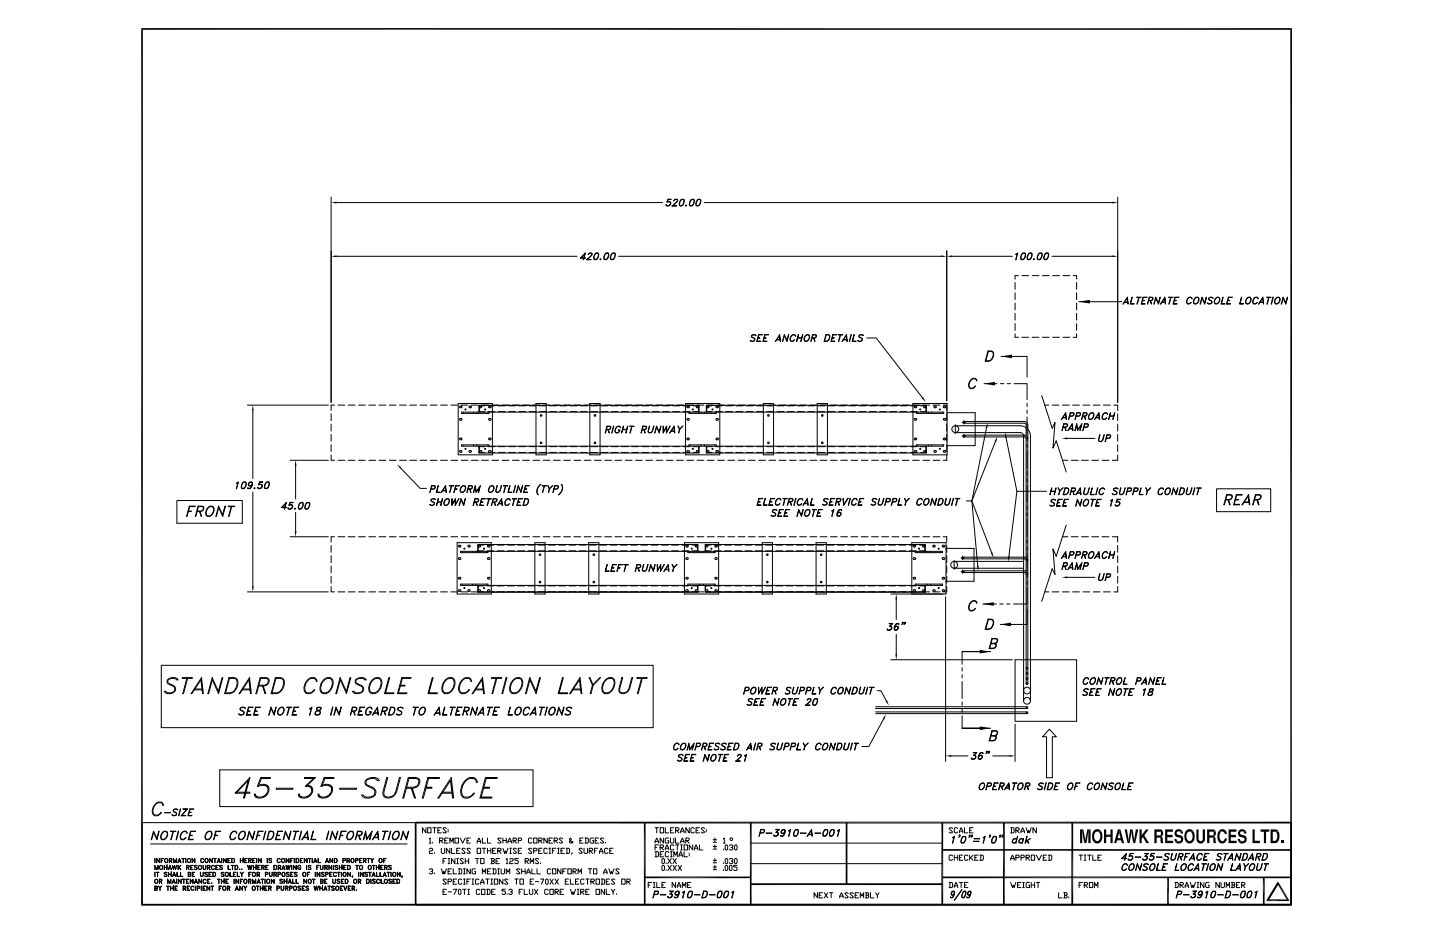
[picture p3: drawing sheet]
<svg xmlns="http://www.w3.org/2000/svg" width="432mm" height="279mm" viewBox="0 0 432 279" stroke-linecap="round" stroke-linejoin="round" font-family="sans-serif">
<g fill="none" stroke="#000" stroke-width=".3">
<path d="M99.3 59.1v61.5M204.3 59.9h.7M204.3 59.8a.59 .59 0 0 1 .9 .3l-.1 .5a1.19 1.19 0 0 1-1.1 1.2l-.3-.4v-.5zM204.4 59.8l-.6 1.1 .1 .8M205 59.8l.1 .8-.6 1.1M207.3 59.9h.8M207.3 59.8a.59 .59 0 0 1 .9 .3v.5a1.19 1.19 0 0 1-1.1 1.2l-.4-.4v-.5zM207.4 59.8l-.5 .8v1.1M208 59.8l.1 .8-.6 1.1M209.2 59.9h.8M209.3 59.8a.58 .58 0 0 1 .9 .3 1.44 1.44 0 0 1-1 1.7l-.5-.4-.1-.4zM209.4 59.8l-.6 1.1 .1 .8"/>
<path d="M210 59.8v.8l-.6 1.1M335.2 59.1v61.5M100.9 60.7h97.8M100.9 76.8h72.2M174.2 77.3l1.3 .1h-1.5l1.5-1.6-.5 2.1 .4-1.8-1.3 1.3M176 77.8l1.2 .1h-1.3l1.6-1.7-.2-.3h-.4l-.5 .4a.64 .64 0 0 1 .5-.5 .64 .64 0 0 1 .7 .4l-1.6 1.7M178.2 77.7h.7M178.6 76h.8M178.6 75.9h.8a1.23 1.23 0 0 1 0 1.4 1.23 1.23 0 0 1-1.3 .5v-.8zM178.7 75.9l-.5 .8v1.1M179.3 75.9l.1 .8-.6 1.1M179.9 77.7h.3l-.1 .2z"/>
<path d="M180 77.7h.1M181.2 77.7h.8M181.6 76h.8M181.7 75.9h.7a1.23 1.23 0 0 1 0 1.4 1.23 1.23 0 0 1-1.2 .5l-.1-.8zM181.8 75.9l-.5 .8v1.1M182.4 75.9v.8l-.6 1.1M183.2 77.7h.7M183.6 76h.8M183.6 75.9a.58 .58 0 0 1 .9 .3 1.43 1.43 0 0 1-1 1.7l-.5-.4v-.4zM183.7 75.9l-.6 1.1 .1 .8M184.3 75.9l.1 .8-.6 1.1M185.5 76.8h96.7"/>
<path d="M199.7 61.5l.3 .2M200.8 60.5a.61 .61 0 0 1 0 1l-.3 .2M201.1 60.9l-.4-.4-.7 .1 .3-.9h1l-.9 .1-.3 .7h.8a.77 .77 0 0 1-.1 1.1 .77 .77 0 0 1-1.1-.2l.1 .2a.83 .83 0 0 0 1.2-.3M201.6 61.7l1.3 .1h-1.4l1.6-1.7-.2-.3h-.4l-.5 .4 .2-.3 .3-.2 .6 .1-.1 .7-1.4 1.3M203.8 61.6h.8M205.6 61.6h.3l-.2 .2zM205.7 61.6h.1M206.8 61.6h.8M208.8 61.6h.8M211.2 60.7h122.3M283.9 75.2v44.9M285.5 76.8h18.1"/>
<path d="M304.6 76.2l.6-.4-.5 2.1 .4-1.9zM306.2 77.7h.8M306.6 76h.8M306.6 75.9h.8a1.23 1.23 0 0 1 0 1.4 1.23 1.23 0 0 1-1.2 .5l-.1-.8zM306.7 75.9l-.5 .8 .1 1.1M307.3 75.9l.1 .8-.6 1.1M308.1 77.7h.8M308.6 76h.8M308.6 75.9a.58 .58 0 0 1 .9 .3 1.43 1.43 0 0 1-1 1.7l-.5-.4v-.4zM308.7 75.9l-.6 1.1 .1 .8M309.3 75.9l.1 .8-.6 1.1M309.9 77.7l.2-.1 .1 .2-.3 .1z"/>
<path d="M310 77.7h.1M311.1 77.7h.8M311.6 76h.8M311.6 75.9a.58 .58 0 0 1 .9 .3 1.43 1.43 0 0 1-1 1.7l-.5-.4v-.4zM311.7 75.9l-.6 1.1 .1 .8M312.3 75.9l.1 .8-.6 1.1M313.1 77.7h.8M313.6 76h.7M313.6 75.9a.58 .58 0 0 1 .9 .3 1.42 1.42 0 0 1-1 1.7l-.5-.4v-.4zM313.7 75.9l-.6 1.1 .1 .8M314.3 75.9v1.1l-.5 .8M315.5 76.8h18"/>
<path d="M304.4 84.7v2M304.4 87.8v2M304.4 90.8v2.1M304.4 93.9v2.1M304.4 97v2.1M305.4 82.6h-1v1.1M306.4 82.6h2.1M309.5 82.6h2.1M312.6 82.6h2M315.6 82.6h2.1M318.7 82.6h2.1M321.8 82.6h1v1.1"/>
<path d="M322.8 84.7v2M322.8 87.8v2M322.8 90.8v2.1M322.8 93.9v2.1M322.8 97v2.1M323.5 90.4h12.9M337.1 90.7h1.1M337.2 90.6h1M338.1 89.1l.2 2-.3-1.7-1.3 1.7zM339.4 89.1l-.4 1.9 1.1 .1h-1.2zM340.9 89.1h1.3zM341.5 89.2l-.6 1.9 .7-1.9"/>
<path d="M342.6 90.1h.6h-.6M342.8 89.1h1.1l-1.1 .1-.5 1.8 1.1 .1h-1.2zM344.4 90.1l1-.1 .2-.7-.9-.1-.6 1.9 .5-2 1.1 .2-.3 .8h-1M344.9 90.1l.4 1-.3-1M346.6 89.1l.8 1.7 .5-1.7-.5 2-.8-1.7-.6 1.7zM348.3 90.7h1.2M348.4 90.6h1M349.3 89.1l.2 2-.3-1.7-1.2 1.7zM350.5 89.1h1.2zM351 89.2l-.5 1.9 .6-1.9M352.2 90.1h.5h-.6M352.3 89.1h1.2l-1.1 .1-.5 1.8 1.1 .1h-1.2z"/>
<path d="M356.3 89.3a.63 .63 0 0 1 .7-.2 .63 .63 0 0 1 .5 .5l-.2-.2a1.02 1.02 0 0 0-1.2 .3 1.02 1.02 0 0 0 .1 1.3l1-.3-.2 .1a.68 .68 0 0 1-.8 .4 .68 .68 0 0 1-.4-.8zM358.3 89.4l.9-.3a1.22 1.22 0 0 1 .2 1.3 1.22 1.22 0 0 1-1.2 .7 1.09 1.09 0 0 1 .1-1.7zM358.5 89.3l.5-.1a1.02 1.02 0 0 1 .3 1.2 1.02 1.02 0 0 1-1.2 .5v-1zM360.4 89.1l.8 1.7 .6-1.7-.5 2-.9-1.7-.5 1.7zM362.4 89.4l.2-.2a.84 .84 0 0 1 1.2 .2 .72 .72 0 0 0-.8-.2 .72 .72 0 0 0-.5 .6l.8 .3a.53 .53 0 0 1-.2 .9 .81 .81 0 0 1-1.1-.2 .76 .76 0 0 0 .8 .2 .76 .76 0 0 0 .5-.6l-.8-.5zM364.6 89.4l.8-.3a1.23 1.23 0 0 1 .2 1.3 1.23 1.23 0 0 1-1.1 .7 1.09 1.09 0 0 1 .1-1.7zM364.8 89.3l.5-.1a1.03 1.03 0 0 1 .2 1.3 1.03 1.03 0 0 1-1.2 .4v-1zM366.7 89.1l-.4 1.9 1 .1h-1.2zM368.2 90.1h.6h-.6M368.3 89.1h1.2l-1.1 .1-.5 1.8 1.1 .1h-1.2zM372.3 89.1l-.5 1.9 1.1 .1h-1.2zM373.9 89.4l.9-.3a1.23 1.23 0 0 1 .2 1.3 1.23 1.23 0 0 1-1.2 .7 1.09 1.09 0 0 1 .1-1.7z"/>
<path d="M374.1 89.3l.6-.1a1.03 1.03 0 0 1 .2 1.3 1.03 1.03 0 0 1-1.2 .4v-1zM376.1 89.3a.65 .65 0 0 1 .7-.2 .65 .65 0 0 1 .5 .5l-.2-.3a1.06 1.06 0 0 0-1.2 .5 1.06 1.06 0 0 0 .1 1.2l1-.3-.1 .1a.66 .66 0 0 1-.9 .4 .66 .66 0 0 1-.4-.8zM377.7 90.7h1.2M377.8 90.6h1M378.7 89.1l.2 2-.3-1.7-1.2 1.7zM379.9 89.1h1.2zM380.4 89.2l-.5 1.9 .6-1.9M381.7 89.1l-.5 2zM382.6 89.4l.9-.3a1.22 1.22 0 0 1 .2 1.3 1.22 1.22 0 0 1-1.2 .7 1.09 1.09 0 0 1 .1-1.7zM382.8 89.3l.5-.1a1.02 1.02 0 0 1 .3 1.2 1.02 1.02 0 0 1-1.2 .5v-1zM384.7 89.1l.9 1.7 .5-1.7-.5 2-.8-1.7-.6 1.7zM225.3 100.6l.3-.2a.84 .84 0 0 1 1.1 .2 .72 .72 0 0 0-.8-.2 .72 .72 0 0 0-.5 .6l.8 .4 .2 .3a.82 .82 0 0 1-.6 .7 .82 .82 0 0 1-.9-.3 .76 .76 0 0 0 .9 .2 .76 .76 0 0 0 .5-.7l-.9-.5z"/>
<path d="M227.3 101.3h.6l-.6 .1M227.5 100.3h1.1l-1.1 .1-.5 1.9 1.1 .1h-1.2zM229.2 101.3h.5l-.6 .1M229.3 100.3h1.2l-1.1 .1-.5 1.9 1 .1h-1.1zM232.8 101.9h1.2M232.9 101.8h1M233.8 100.3l.2 2.1-.3-1.8-1.2 1.8zM235.2 100.3l.8 1.8 .5-1.8-.5 2.1-.8-1.8-.6 1.8zM237.4 100.5a.65 .65 0 0 1 .7-.2 .65 .65 0 0 1 .5 .5l-.2-.2a1.01 1.01 0 0 0-1.2 .4 1.01 1.01 0 0 0 .1 1.3l1-.4-.6 .5h-.4l-.3-.3v-1zM239.2 101.4h1.2M239.2 101.3h1.2M239.4 100.3l-.6 2.1z"/>
<path d="M240.6 100.3l-.5 2.1zM241.6 100.6l.8-.3a1.22 1.22 0 0 1 .2 1.3 1.22 1.22 0 0 1-1.1 .8 1.09 1.09 0 0 1 .1-1.8zM241.8 100.5l.5-.1a1.02 1.02 0 0 1 .2 1.3 1.02 1.02 0 0 1-1.2 .5v-1.1zM243.5 101.3h.7a.56 .56 0 0 0 .5-.8l-.9-.1-.7 2 .6-2.1 1 .1 .1 .6-.3 .3-1 .1M244 101.4l.4 1-.3-1M247.7 100.3h.7a1.23 1.23 0 0 1 .2 1.5 1.23 1.23 0 0 1-1.5 .6zM247.8 100.4h.5a1.11 1.11 0 0 1 .2 1.4 1.11 1.11 0 0 1-1.3 .5zM249.6 101.3h.5l-.6 .1M249.7 100.3h1.2l-1.1 .1-.5 1.9 1.1 .1h-1.2zM251.4 100.3h1.3zM251.9 100.4l-.5 2 .7-2M252.8 101.9h1.2"/>
<path d="M252.9 101.8h1M253.8 100.3l.3 2.1-.4-1.8-1.2 1.8zM255.2 100.3l-.5 2.1zM256.1 100.3l-.4 2 1 .1h-1.2zM257.6 100.6l.2-.2a.84 .84 0 0 1 1.1 .2 .72 .72 0 0 0-.7-.2 .72 .72 0 0 0-.5 .6l.7 .4a.53 .53 0 0 1-.1 .9 .81 .81 0 0 1-1.1-.2 .74 .74 0 0 0 .8 .2 .74 .74 0 0 0 .5-.7l-.9-.5zM259.9 101.3h2.8l13.9 17.9M291.1 113.9a1.07 1.07 0 0 1 1.8 0l-.1 .3-.2-.5a1.48 1.48 0 0 0-2 1.6l.2 .9a1.41 1.41 0 0 0 1.7-.4 1.06 1.06 0 0 1-1.3 .8 1.06 1.06 0 0 1-.8-1.3zM295.1 115h3.9M296.2 105.2h1.1a1.38 1.38 0 0 1 .2 2.4 1.75 1.75 0 0 1-2.1 .7zM296.4 105.4l1.2 .1a1.85 1.85 0 0 1-.2 2 1.85 1.85 0 0 1-1.8 .7zM300 115h1M300.2 106.8h7.8v6.2"/>
<path d="M302 115h1M304.1 115h3.9v4.8M304.4 100.1v1h1M306.4 101.1h2.1M309.5 101.1h2.1M312.4 118.6l3.1 9.8 .9-1.8-.7 7.7 1-2.2 3 9.4M312.6 101.1h2M315.6 101.1h2.1M318.7 101.1h2.1M322.8 100.1v1h-1M74.2 121.5h24.3M75.8 123.1v20.4"/>
<path d="M87 138h11.5M88.6 139.6v10M99.3 124.1v2M99.3 127.1v2.1M99.3 130.2v2.1M99.3 133.3v2.1M99.3 136.4v1.6h1M100.3 121.5h-1v1.6M101.3 121.5h2.1M101.3 138h2.1M104.4 121.5h2.1M104.4 138h2.1"/>
<path d="M107.5 121.5h2M107.5 138h2M110.6 121.5h2M110.6 138h2M113.6 121.5h2.1M113.6 138h2.1M116.7 121.5h2.1M116.7 138h2.1M119.8 121.5h2.1M119.8 138h2.1M122.9 121.5h2M122.9 138h2"/>
<path d="M126 121.5h2M126 138h2M129 121.5h2.1M129 138h2.1M132.1 121.5h2.1M132.1 138h2.1M135.2 121.5h2M135.2 138h2M137.4 121h10.3v15.4h-10.3zM138.3 121.5h2M138.3 138h2M139.5 134.4h.2v.3h-.2z"/>
<path d="M139.5 122.6h.2v.3h-.2zM141.3 121.5h2.1M141.3 138h2.1M142 133.4v.4M142 123.5v.4M143 123.5v.4M143 133.4v.4M143.7 123.4h1.7M143.7 133.8v1.9M143.7 121.6l-.1 1.9M143.7 133.9h1.7M143.7 121.7h1.7"/>
<path d="M143.7 135.6h1.7M143.7 123.5v-2h65.8v2M144.4 121.5h2.1M144.4 138h2.1M145.4 134.4h.2v.3h-.2zM145.4 122.6h.2v.3h-.2zM146.4 123.4h2M146.4 133.9h2M146.4 121.7h2M146.4 135.6h2M146.6 133.8v-.4h-8.2v.4h144.6v-.4h-8.2v.4M146.6 123.5v.4h-8.2v-.4h144.6v.4h-8.2v-.4"/>
<path d="M147.5 121.5h2M147.5 138h2M149.4 123.4h2.1M149.4 133.9h2.1M149.4 121.7h2.1M149.4 135.6h2.1M150.6 121.5h2M150.6 138h2M152.5 123.4h2.1M152.5 133.9h2.1M152.5 121.7h2.1M152.5 135.6h2.1"/>
<path d="M153.6 121.5h2.1M153.6 138h2.1M155.6 123.4h2M155.6 133.9h2M155.6 121.7h2M155.6 135.6h2M156.7 121.5h2.1M156.7 138h2.1M158.7 123.4h2M158.7 133.9h2M158.7 121.7h2M158.7 135.6h2"/>
<path d="M159.8 121.5h2M159.8 138h2M160.7 121h3.1v15.4h-3.1zM161.8 123.4h2M161.8 133.9h2M161.8 121.7h2M161.8 135.6h2M162.1 124.4h.4v.3h-.4zM162.1 132.6h.4v.3h-.4zM162.9 121.5h2M162.9 138h2M164.8 123.4h2.1"/>
<path d="M164.8 133.9h2.1M164.8 121.7h2.1M164.8 135.6h2.1M165.9 121.5h2.1M165.9 138h2.1M167.9 123.4h2M167.9 133.9h2M167.9 121.7h2M167.9 135.6h2M169 121.5h2.1M169 138h2.1M171 123.4h2"/>
<path d="M171 133.9h2M171 121.7h2M171 135.6h2M172.1 121.5h2.1M172.1 138h2.1M174.1 123.4h2M174.1 133.9h2M174.1 121.7h2M174.1 135.6h2M175.2 121.5h2M175.2 138h2M176.9 121h3v15.4h-3z"/>
<path d="M177.1 123.4h2.1M177.1 133.9h2.1M177.1 121.7h2.1M177.1 135.6h2.1M178.2 124.4h.4v.3h-.4zM178.2 132.6h.4v.3h-.4zM178.3 121.5h2M178.3 138h2M180.2 123.4h2.1M180.2 133.9h2.1M180.2 121.7h2.1M180.2 135.6h2.1"/>
<path d="M181.3 121.5h2.1M181.3 138h2.1M181.9 128.7h.6a.59 .59 0 0 0 .5-.8l-.9-.1-.6 2 .5-2.1 1.1 .2-.1 .7-1.2 .2M182.3 128.8l.4 1-.3-1M183.3 123.4h2M183.3 133.9h2M183.3 121.7h2M183.3 135.6h2M184 127.7l-.6 2.1zM184.4 121.5h2.1M184.4 138h2.1M184.9 128l.8-.3 .4 .5a.78 .78 0 0 0-.8-.4 .78 .78 0 0 0-.7 .7l-.1 .8a.65 .65 0 0 0 .8 .4 .65 .65 0 0 0 .5-.7h-.4l.5-.1a.76 .76 0 0 1-.7 .9 .76 .76 0 0 1-.8-.8z"/>
<path d="M186.4 123.4h2M186.4 133.9h2M186.4 121.7h2M186.4 135.6h2M186.7 128.8h1.2M186.7 128.7h1.2M186.9 127.7l-.5 2.1zM187.5 121.5h2M187.5 138h2M188.2 127.7l-.6 2.1zM188.8 127.7h1.3zM189.4 127.8l-.5 2 .6-2"/>
<path d="M189.4 123.4h2.1M189.4 133.9h2.1M189.4 121.7h2.1M189.4 135.6h2.1M190.6 121.5h2M190.6 138h2M192.5 123.4h2.1M192.5 133.9h2.1M192.5 121.7h2.1M192.5 135.6h2.1M192.6 128.7h.7a.56 .56 0 0 0 .5-.8l-1-.1-.6 2 .6-2.1 1.1 .2-.2 .7-1.1 .2M193.1 128.8l.4 1-.3-1"/>
<path d="M193.6 121.5h2.1M193.6 138h2.1M194.7 127.7l-.3 1.5v.3l.4 .2 .6-.2 .7-1.8-.4 1.5-.8 .6-.5-.3zM195.6 123.4h2M195.6 133.9h2M195.6 121.7h2M195.6 135.6h2M196.7 121.5h2.1M196.7 138h2.1M196.9 127.7l.8 1.8 .5-1.8-.5 2.1-.8-1.8-.6 1.8zM198.7 123.4h2M198.7 133.9h2"/>
<path d="M198.7 121.7h2M198.7 135.6h2M198.8 127.7l.1 1.8 1-1.8v1.8l1.1-1.8-1.2 2.1v-1.8l-.9 1.8zM199.8 121.5h2M199.8 138h2M201.1 129.3h1.2M201.3 129.2h.9M201.7 123.4h2.1M201.7 133.9h2.1M201.7 121.7h2.1M201.7 135.6h2.1M202.1 127.7l.3 2.1-.3-1.8-1.3 1.8z"/>
<path d="M202.9 121.5h2M202.9 138h2M203.7 128.7l1.1-1-1 1-.3 1.1 .2-1.1-.4-1 .5 1M204.8 123.4h2.1M204.8 133.9h2.1M204.8 121.7h2.1M204.8 135.6h2.1M205.6 121h10.2v15.4h-10.2zM206 121.5h2M206 138h2M206.6 133.8v-.4h8.2v.4M207.6 134.4h.3v.3h-.3z"/>
<path d="M207.6 122.6h.3v.3h-.3zM207.9 123.4h1.6M207.9 133.9h1.6M207.9 121.7h1.6M207.9 135.6h1.6M209 121.5h2.1M209 138h2.1M209.5 121.6v1.9M209.5 133.8v1.9M209.5 133.8v2h-65.8v-2M210.2 123.5v.4M210.2 133.4v.4"/>
<path d="M211.2 123.5v.4M211.2 133.4v.4M211.9 133.9h1.6M211.9 135.6h1.6M211.9 121.7h1.6M211.9 123.4h1.6M211.9 121.6v1.9M211.9 133.8v2h65.8v-2M211.9 133.8v1.9M212.1 121.5h2M212.1 138h2M213.5 122.6h.3v.3h-.3z"/>
<path d="M213.5 134.4h.3v.3h-.3zM214.5 133.9h2.1M214.5 121.7h2.1M214.5 135.6h2.1M214.5 123.4h2.1M214.8 123.5v.4h-8.2v-.4M215.2 121.5h2M215.2 138h2M217.6 133.9h2.1M217.6 121.7h2.1M217.6 135.6h2.1M217.6 123.4h2.1"/>
<path d="M218.2 121.5h2.1M218.2 138h2.1M220.7 133.9h2M220.7 121.7h2M220.7 135.6h2M220.7 123.4h2M221.3 121.5h2.1M221.3 138h2.1M223.8 133.9h2M223.8 121.7h2M223.8 135.6h2M223.8 123.4h2"/>
<path d="M224.4 121.5h2.1M224.4 138h2.1M226.8 133.9h2.1M226.8 121.7h2.1M226.8 135.6h2.1M226.8 123.4h2.1M227.5 121.5h2M227.5 138h2M228.9 121h3.1v15.4h-3.1zM229.9 133.9h2.1M229.9 121.7h2.1M229.9 135.6h2.1"/>
<path d="M229.9 123.4h2.1M230.5 121.5h2.1M230.5 138h2.1M233 133.9h2.1M233 121.7h2.1M233 135.6h2.1M233 123.4h2.1M233.6 121.5h2.1M233.6 138h2.1M236.1 133.9h2M236.1 121.7h2M236.1 135.6h2"/>
<path d="M236.1 123.4h2M236.7 121.5h2.1M236.7 138h2.1M239.1 133.9h2.1M239.1 121.7h2.1M239.1 135.6h2.1M239.1 123.4h2.1M239.8 121.5h2M239.8 138h2M242.2 133.9h2.1M242.2 121.7h2.1M242.2 135.6h2.1"/>
<path d="M242.2 123.4h2.1M242.9 121.5h2M242.9 138h2M245 121h3.1v15.4h-3.1zM245.3 133.9h2.1M245.3 121.7h2.1M245.3 135.6h2.1M245.3 123.4h2.1M245.9 121.5h2.1M245.9 138h2.1M246.4 124.4h.4v.3h-.4zM246.4 132.6h.4v.3h-.4z"/>
<path d="M248.4 133.9h2M248.4 121.7h2M248.4 135.6h2M248.4 123.4h2M249 121.5h2.1M249 138h2.1M251.5 133.9h2M251.5 123.4h2M251.5 121.7h2M251.5 135.6h2M252.1 121.5h2M252.1 138h2"/>
<path d="M254.5 133.9h2.1M254.5 123.4h2.1M254.5 121.7h2.1M254.5 135.6h2.1M255.2 121.5h2M255.2 138h2M257.6 133.9h2.1M257.6 123.4h2.1M257.6 121.7h2.1M257.6 135.6h2.1M258.3 121.5h2M258.3 138h2"/>
<path d="M260.7 133.9h2M260.7 123.4h2M260.7 121.7h2M260.7 135.6h2M261.3 121.5h2.1M261.3 138h2.1M263.8 133.9h2M263.8 123.4h2M263.8 121.7h2M263.8 135.6h2M264.4 121.5h2M264.4 138h2"/>
<path d="M266.8 133.9h2.1M266.8 123.4h2.1M266.8 121.7h2.1M266.8 135.6h2.1M267.5 121.5h2M267.5 138h2M269.9 133.9h2.1M269.9 123.4h2.1M269.9 121.7h2.1M269.9 135.6h2.1M270.6 121.5h2M270.6 138h2"/>
<path d="M273 133.9h2M273 123.4h2M273 121.7h2M273 135.6h2M273.6 121.5h2.1M273.6 138h2.1M273.7 121h10.3v15.4h-10.3zM275.8 134.4h.3v.3h-.3zM275.8 122.6h.3v.3h-.3zM276.1 133.9h1.6M276.1 123.4h1.6M276.1 135.6h1.6"/>
<path d="M276.1 121.7h1.6M276.7 121.5h2.1M276.7 138h2.1M277.7 123.5v-2h-65.8v2M277.7 121.6v1.9M277.7 133.8v1.9M278.4 133.4v.4M278.4 123.5v.4M279.4 133.4v.4M279.4 123.5v.4M279.8 121.5h2M279.8 138h2"/>
<path d="M281.7 134.4h.2v.3h-.2zM281.7 122.6h.2v.3h-.2zM282.9 121.5h1v1.6M283.9 124.1v2M283.9 127.1v2.1M283.9 130.2v2.1M283.9 133.3v2.1M283.9 136.4v1.6h-1M283.9 123.7h8.5v9.9h-8.5M286.4 127.3v2.7M286.4 129.7h19.5l.5 .1 .5 .7v79.6M286.4 127.6h19.5a3.1 3.1 0 0 1 3.1 3.1v79.4"/>
<path d="M288.5 126.6h1M288.5 130.7h1M288.8 130.5l.4 .1v.2l-.4 .1zM288.8 126.4l.4 .1v.2l-.4 .1zM289 126.1v1M289 130.2v1M289 131h18.2l.5 .5M289 130.5h18.2l.6 .1 .4 .6v40.9M289 126.9h18.2l.5 .3v77.8M289 126.3l18.4 .1 .8 .7v4.4M295.8 128.3l-4.4 21.9M298.5 132.4l-7.1 17.8"/>
<path d="M301.7 131.2l3.2 16.1M308 120.9v1M308 122.9v1.1M308 125v5.1M308 131.1v1M308 133.2v1M308 135.2v5.2M313.3 121.5h1.2M315.5 121.5h2M318.6 125.3h1.1M318.6 121.5h2M318.6 138h1.6"/>
<path d="M318.7 125.2h1M318.8 128l1-.1 .2-.7-1-.1-.6 2 .6-2.1 1.1 .2-.3 .8-1 .1M319.3 128.1l.4 1-.3-1M319.6 123.7l.2 2.1-.3-1.8-1.3 1.8zM320 131.4h8.3M320.5 128.6h1.2M320.6 128.5h1M320.8 124.7l1-.1 .1-.7-.9-.1-.6 2 .5-2.1 1.1 .1 .1 .3-.4 .6-1 .1M321.2 138h2.1M321.5 127l.3 2.1-.4-1.8-1.2 1.8zM321.6 121.5h2.1M322.7 124.7l1-.1 .2-.7-.9-.1-.7 2 .6-2.1 1 .1 .1 .6-.3 .3-1 .1"/>
<path d="M322.9 127l.3 1.8 1.2-1.8-.5 2.1 .3-1.6-1.1 1.6-.2-1.6-.6 1.6zM324.3 138h2.1M324.7 124.7h.7a.59 .59 0 0 0 .5-.8l-1-.1-.6 2 .5-2.1 1.2 .2-.4 .8-.9 .1M324.7 121.5h2.1M325.1 128l1-.1 .1-.7-.9-.1-.6 2 .5-2.1 1.1 .1 .1 .3-.3 .6-1.1 .1M325.1 124.8l.5 1-.4-1M326.8 124l.9-.3a1.21 1.21 0 0 1 .2 1.3 1.21 1.21 0 0 1-1.2 .8 1.08 1.08 0 0 1 .1-1.8zM327 123.9l.6-.1a1.03 1.03 0 0 1 .2 1.3 1.03 1.03 0 0 1-1.2 .5v-1.1zM327.4 138h2M327.8 121.5h2.1M328.5 125.3h1.2M328.7 125.2h.9"/>
<path d="M329.5 123.7l.3 2.1-.4-1.8-1.2 1.8zM329.8 130.3l-.3 1.8 .3 .2 .7-.2 .6-1.8-.3 1.5-.8 .6a.48 .48 0 0 1-.6-.6zM330.5 138h2M330.9 121.5h2M331 123.9a.65 .65 0 0 1 .6-.2 .65 .65 0 0 1 .5 .5l-.1-.2a1.02 1.02 0 0 0-1.3 .4 1.02 1.02 0 0 0 .2 1.3h.4l.6-.4-.2 .2a.69 .69 0 0 1-1.2-.2l.1-.8zM331.7 131.3l1.1-.1 .1-.6-.9-.1-.6 1.9 .5-2.1 1.1 .2 .1 .2-.3 .5-1.1 .2M332.8 124.8h1.1M332.8 124.7h1.1M333 123.7l-.6 2.1zM334 121.5h1.2v1.6M334.2 123.7l-.5 2.1zM335.2 124.1v2"/>
<path d="M335.2 127.1v2.1M335.2 130.2v2.1M335.2 133.3v2.1M335.2 136.4v1.6h-1.7M53 150.1h19.7v6.8h-19.7zM56.5 153.2h.9l-.9 .2M56.8 151.7h1.7l-1.6 .2-1 2.9zM59.2 153.2h1a.89 .89 0 0 0 .7-1.2l-1.4-.1-.9 2.9 .8-3.1 1.6 .2a.98 .98 0 0 1-.9 1.5h-1M59.8 153.4l.7 1.4-.5-1.4M62.4 152.2a1.03 1.03 0 0 1 1.8 .1 2.04 2.04 0 0 1-2 2.5 1.77 1.77 0 0 1 .2-2.6zM62.7 152h1.2a1.68 1.68 0 0 1-.1 1.9 1.68 1.68 0 0 1-1.8 .6 1.92 1.92 0 0 1 .7-2.5zM65.6 151.7l1.1 2.7 .9-2.7-.8 3.1-1.2-2.6-.9 2.6z"/>
<path d="M68.5 151.7h1.9l-2 .2zM69.3 151.9l-.8 2.9 1-2.9M70.9 144.8l.6-.3-.5 2 .4-1.8zM72.5 146.3h.8M72.9 144.7h.8M72.9 144.5a.59 .59 0 0 1 1 .3l-.1 .5a1.19 1.19 0 0 1-1.1 1.2l-.4-.4 .1-.5zM73 144.5l-.5 .8v1.1M73.6 144.5l.1 .8-.6 1.1M74.3 146.3h.8M74.5 145.2l.1 .3a.68 .68 0 0 0 1-.3M74.6 144.9l.6-.4 .4 .2 .1 .2M75.1 144.5a.7 .7 0 0 0-.5 .9l.2 .2"/>
<path d="M75.4 144.5a1.28 1.28 0 0 1-.4 1.9M75.5 145.4l-.5 .3a.67 .67 0 0 1-.4-1 .67 .67 0 0 1 1.1 0v.4a1.06 1.06 0 0 1-.3 1.1 1.06 1.06 0 0 1-1.1 .2v-.2l.1 .2M75.6 145.1l-.5 .5M75.8 147.5v28.3M76.2 146.3h.3l-.2 .2zM76.3 146.3h.1M77.3 146.2l.2 .2M78.3 145.2a.61 .61 0 0 1 .1 1l-.4 .2M78.6 145.6l-.4-.4-.7 .1 .4-.8h.9h-.9l-.3 .7h.8a.77 .77 0 0 1-.1 1.1 .77 .77 0 0 1-1.1-.2l.2 .2a.83 .83 0 0 0 1.1-.3M79.4 146.3h.8M79.9 144.7h.7M79.9 144.5a.58 .58 0 0 1 .9 .3v.5a1.24 1.24 0 0 1-1.1 1.2l-.3-.1-.1-.8z"/>
<path d="M80 144.5l-.6 1.1 .1 .8M80.6 144.5v.8l-.5 1.1M84.5 152.1l1.4 .1h-1.5l1.5-1.6-.6 2.1 .4-1.8-1.2 1.3M86.4 152.4l.2 .1M87.4 151.4a.59 .59 0 0 1 .1 1l-.4 .1M87.7 151.8l-.4-.4-.7 .1 .4-.9h.9l-.9 .1-.3 .7 .8-.1a.76 .76 0 0 1-.1 1.2 .76 .76 0 0 1-1.1-.2h.1a.62 .62 0 0 0 .9 .2l.3-.3M88.3 152.5h.3l-.1 .2zM88.4 152.5h.1M88.6 153.6v5.7M89.6 152.5h.8M89.8 151a.77 .77 0 0 1 1-.3 1.22 1.22 0 0 1 0 1.3 1.22 1.22 0 0 1-1.2 .5l-.1-.7zM90 150.8h.8"/>
<path d="M90.1 150.7l-.5 .8 .1 1M90.7 150.7l.1 .8-.6 1M91.5 152.5h.8M92 150.8h.8M92 150.7h.8a1.23 1.23 0 0 1-.1 1.3 1.23 1.23 0 0 1-1.2 .5l-.1-.7zM92.1 150.7l-.6 1.1 .1 .7M92.7 150.7l.1 .8-.6 1M120.2 140.4l5.8 6h1.9M129.2 146.6l1-.1 .2-.7-.9-.1-.6 1.9 .5-2 1.1 .2-.3 .8h-1M129.2 149.8l.3-.2a.81 .81 0 0 1 1.1 .2 .73 .73 0 0 0-.7-.2 .73 .73 0 0 0-.6 .6l1 .5a.76 .76 0 0 1-.5 .9 .76 .76 0 0 1-.9-.4 .74 .74 0 0 0 .8 .2 .74 .74 0 0 0 .5-.7l-.9-.4zM131.2 150.6h1.2M131.2 150.5h1.2"/>
<path d="M131.4 145.6l-.5 1.9 1.1 .1h-1.2zM131.4 149.5l-.6 2zM132.6 147.2h1.2M132.7 149.5l-.6 2zM132.7 147h1M133.5 149.8l.9-.3a1.22 1.22 0 0 1 .2 1.3 1.22 1.22 0 0 1-1.1 .7 1.1 1.1 0 0 1 0-1.7zM133.6 145.6l.2 2-.3-1.7-1.2 1.7zM133.8 149.7a.58 .58 0 0 1 .9 .3 1.21 1.21 0 0 1-1 1.4l-.5-.3v-.3zM134.8 145.6h1.3zM135.3 145.7l-.5 1.9 .6-1.9M135.5 149.5l.1 1.7 1-1.7v1.7l1-1.7-1.1 2v-1.7l-1 1.7zM136.5 146.6h.6h-.7"/>
<path d="M136.6 145.6h1.2l-1.1 .1-.6 1.9zM138.2 149.5l.8 1.7 .6-1.7-.6 2-.8-1.7-.5 1.7zM138.4 145.9l.9-.3a1.23 1.23 0 0 1 .2 1.3 1.23 1.23 0 0 1-1.2 .7 1.11 1.11 0 0 1 .1-1.7zM138.6 145.8l.5-.1a1.02 1.02 0 0 1 .3 1.2 1.02 1.02 0 0 1-1.2 .5 1.25 1.25 0 0 1 .4-1.6zM140.4 146.6l1-.1 .2-.7-1-.1-.6 1.9 .5-2 1.2 .2-.3 .8h-1M140.8 146.6l.5 1-.4-1M142.3 150.5h.6a.59 .59 0 0 0 .5-.8l-.9-.1-.6 1.9 .5-2 1.1 .2-.1 .7-1.2 .2M142.5 145.6l.3 1.7 1.3-1.7-.6 2 .3-1.5-1.1 1.5-.2-1.5-.6 1.5zM142.7 150.6l.4 .9-.3-.9M144.2 150.5h.6l-.6 .1M144.4 149.5h1.1l-1.1 .1-.4 1.8 1 .1h-1.2zM146 149.5h1.3z"/>
<path d="M146.6 149.6l-.5 1.9 .6-1.9M146.9 145.9l.9-.3a1.22 1.22 0 0 1 .2 1.3 1.22 1.22 0 0 1-1.2 .7 1.09 1.09 0 0 1 .1-1.7zM147.1 145.8l.5-.1a1.02 1.02 0 0 1 .3 1.2 1.02 1.02 0 0 1-1.2 .5v-1zM147.7 150.5h.7a.59 .59 0 0 0 .5-.8l-.9-.1-.7 1.9 .6-2 1.1 .2-.2 .7-1.1 .2M148.2 150.6l.4 .9-.3-.9M149 145.6l-.3 1.4 .1 .3 .3 .2 .6-.2 .7-1.7-.4 1.4-.7 .6-.6-.3zM149.4 151h1.2M149.5 150.9h1M150.4 149.5l.3 2-.4-1.7-1.2 1.7zM151 145.6h1.3zM151.6 145.7l-.6 1.9 .7-1.9M151.8 149.8l.5-.3 .5 .1 .2 .4-.1-.2a1.01 1.01 0 0 0-1.3 .3 1.01 1.01 0 0 0 .2 1.3l.9-.4-.6 .5-.5-.1-.2-.7z"/>
<path d="M152.8 145.6l-.4 1.9 1.1 .1h-1.2zM153.6 149.5h1.3zM154.2 149.6l-.5 1.9 .6-1.9M154.5 145.6l-.5 2zM155.3 150.5h.6l-.6 .1M155.4 145.6l.8 1.7 .6-1.7-.6 2-.8-1.7-.6 1.7zM155.5 149.5h1.2l-1.1 .1-.5 1.8 1 .1h-1.1zM157.4 149.5h.7a1.23 1.23 0 0 1 .2 1.5 1.23 1.23 0 0 1-1.5 .5zM157.4 146.6h.6h-.6M157.4 149.6h.6a1.03 1.03 0 0 1 .4 1.1 1.03 1.03 0 0 1-.9 .7h-.6zM157.5 145.6h1.2l-1.1 .1-.5 1.8 1.1 .1h-1.2zM161.9 145.4l.3-.2a2.31 2.31 0 0 0-.8 3.1 1.99 1.99 0 0 1 .5-2.9z"/>
<path d="M162.6 145.6h1.3zM163.2 145.7l-.6 1.9 .7-1.9M164.7 146.6l1-1-.9 1-.4 1 .3-1-.4-1 .5 1M166.2 146.6l1-.1 .1-.7-.9-.1-.6 1.9 .5-2 1.1 .2-.3 .8h-1M168.3 145.2a2.1 2.1 0 0 1-.9 3.1 2.3 2.3 0 0 0 .9-3.1zM227.4 150.4h.6l-.6 .1M227.6 149.4h1.1l-1.1 .1-.5 1.9 1.1 .1h-1.2zM229.4 149.4l-.4 2 1 .1h-1.1zM230.9 150.4h.6l-.6 .1M231.1 149.4h1.1l-1.1 .1-.5 1.9 1.1 .1h-1.2zM231.7 153l.9-.3 .4 .3a.74 .74 0 0 0-.8-.2 .74 .74 0 0 0-.5 .6l.8 .4a.71 .71 0 0 1-.3 1 .71 .71 0 0 1-1-.3 .74 .74 0 0 0 .8 .2 .74 .74 0 0 0 .5-.7l-.8-.5zM232.9 149.7l.5-.3 .6 .1 .2 .4-.2-.2a1.01 1.01 0 0 0-1.2 .4 1.01 1.01 0 0 0 .1 1.3l1-.4-.6 .5-.6-.1-.2-.7z"/>
<path d="M233.6 153.7h.6l-.6 .1M233.7 152.7h1.2l-1.1 .1-.5 1.9 1.1 .1h-1.2zM234.8 149.4h1.3zM235.3 149.5l-.5 2 .6-2M235.4 153.7h.6l-.6 .1M235.6 152.7h1.2l-1.1 .1-.5 1.9 1 .1h-1.2zM236.5 150.4h.7a.59 .59 0 0 0 .5-.8l-1-.1-.6 2 .5-2.1 1.2 .2-.2 .7-1.1 .2M236.9 150.5l.5 1-.4-1M238.6 149.4l-.6 2.1zM239.5 149.7l.8-.3 .4 .5-.2-.3a1.06 1.06 0 0 0-1.2 .5 1.06 1.06 0 0 0 .1 1.3l1-.4-.1 .2a.66 .66 0 0 1-.9 .3 .66 .66 0 0 1-.4-.8zM239.5 152.7l.8 1.8 .6-1.8-.6 2.1-.8-1.8-.5 1.8zM241.1 151h1.2"/>
<path d="M241.2 150.9h1M241.7 153l.8-.3a1.22 1.22 0 0 1 .2 1.4 1.22 1.22 0 0 1-1.1 .7 1.1 1.1 0 0 1 .1-1.8zM241.9 152.9l.5-.1a1.03 1.03 0 0 1 .2 1.3 1.03 1.03 0 0 1-1.2 .5 1.27 1.27 0 0 1 .5-1.7zM242.1 149.4l.2 2.1-.3-1.8-1.2 1.8zM243.5 149.4l-.4 2 1 .1h-1.2zM243.6 152.7h1.3zM244.2 152.8l-.6 2 .7-2M245.3 153.7h.6l-.6 .1M245.4 152.7h1.2l-1.1 .1-.5 1.9 1.1 .1h-1.2zM247 149.7l.2-.2a.81 .81 0 0 1 1.2 .2 .73 .73 0 0 0-.8-.2 .73 .73 0 0 0-.5 .6l.8 .4 .2 .4a.83 .83 0 0 1-.7 .6 .83 .83 0 0 1-.8-.3 .76 .76 0 0 0 .8 .2 .76 .76 0 0 0 .5-.7l-.8-.5zM249 150.4h.6l-.7 .1M249.1 149.4h1.2l-1.1 .1-.5 1.9 1.1 .1h-1.2z"/>
<path d="M249.4 153.1l.6-.4-.5 2.1 .4-1.9zM250.8 150.4l1-.1 .2-.7-.9-.1-.7 2 .6-2.1 1.1 .2-.2 .7-1.1 .2M251 154.3l.4 .4 .7-.4M251.1 154l.6-.4 .5 .4M251.3 150.5l.4 1-.3-1M251.6 153.6l-.5 .5M251.6 152.9h.7M251.7 152.8l-.3 .3a1.18 1.18 0 0 0-.1 1.6M251.9 153.6l.2 .6-.5 .5M252.3 152.8l.1 .2v-.2a1.14 1.14 0 0 0-1.3 .6 1.14 1.14 0 0 0 .3 1.4 .66 .66 0 0 0 .8-.5 .66 .66 0 0 0-.5-.8l-.6 .3M252.8 149.4l.3 1.8 1.2-1.8-1.3 2.1zM254.9 149.4l-.5 2.1z"/>
<path d="M255.8 149.7l.9-.3 .3 .5a.76 .76 0 0 0-.8-.4 .76 .76 0 0 0-.6 .7l-.2 .5a.68 .68 0 0 0 .6 .6 .68 .68 0 0 0 .7-.3 .71 .71 0 0 1-.8 .5 .71 .71 0 0 1-.6-.8zM257.7 150.4h.6l-.7 .1M257.8 149.4h1.2l-1.1 .1-.5 1.9 1 .1h-1.1zM261.6 149.7l.2-.2a.82 .82 0 0 1 1.1 .2 .75 .75 0 0 0-.7-.2 .75 .75 0 0 0-.6 .6l.8 .4a.71 .71 0 0 1-.3 1 .71 .71 0 0 1-.9-.3 .74 .74 0 0 0 .8 .2 .74 .74 0 0 0 .5-.7l-.9-.5zM263.7 149.4l-.3 1.5 .1 .4 .3 .1 .6-.2 .6-1.8-.3 1.5-.8 .6a.51 .51 0 0 1-.6-.6zM265.7 150.4l1-.1 .2-.7-1-.1-.6 2 .5-2.1 1.2 .2-.2 .7-1.2 .2M267.6 150.4l1-.1 .2-.7-.9-.1-.6 2 .5-2.1 1.1 .2-.2 .7-1.1 .2M269.7 149.4l-.4 2 1.1 .1h-1.2zM271.6 150.4l1.1-1-1 1-.4 1.1 .3-1.1-.4-1 .5 1M275.3 149.7l.9-.3 .3 .5a.76 .76 0 0 0-.8-.4 .76 .76 0 0 0-.6 .7l-.1 .5a.68 .68 0 0 0 .5 .6 .68 .68 0 0 0 .8-.3l-.2 .2a.68 .68 0 0 1-.8 .3 .68 .68 0 0 1-.4-.8zM277.4 149.7l.8-.3a1.22 1.22 0 0 1 .3 1.4 1.22 1.22 0 0 1-1.2 .7 1.09 1.09 0 0 1 .1-1.8zM277.6 149.6a.58 .58 0 0 1 .7 0 .58 .58 0 0 1 .2 .6 .98 .98 0 0 1-1.3 1.1v-1.1z"/>
<path d="M279.5 149.4l.8 1.8 .6-1.8-.6 2.1-.8-1.8-.5 1.8zM281.7 149.4h.6a1.22 1.22 0 0 1 .3 1.5 1.22 1.22 0 0 1-1.5 .6zM281.7 149.5h.6a1.03 1.03 0 0 1 .4 1.1 1.03 1.03 0 0 1-.9 .8h-.6zM283.7 149.4l-.3 1.5 .1 .4 .3 .1 .6-.2 .7-1.8-.4 1.5-.7 .6a.51 .51 0 0 1-.7-.6zM285.9 149.4l-.6 2.1zM286.5 149.4h1.3zM287.1 149.5l-.5 2 .6-2M289.8 150.2h1.6l1.8 19.3M291.4 150.2l6 15.5M308 141.4v1M308 143.4v1.1M308 145.5v5.1"/>
<path d="M308 151.6v1.1M308 153.7v1M308 155.7v5.2M313.8 147.3h-8.9l-2.4 19.5M315.2 147.3h1.1M315.2 147.2h1.2M315.2 150l.2-.2a.81 .81 0 0 1 1.1 .2 .73 .73 0 0 0-.7-.2 .73 .73 0 0 0-.5 .6l.7 .3 .2 .4a.84 .84 0 0 1-1.4 .3 .76 .76 0 0 0 .8 .2 .76 .76 0 0 0 .5-.7l-.9-.5zM315.3 146.3l-.5 2zM316.6 146.3l-.5 2zM317.1 150.7h.6h-.6M317.3 149.7h1.2l-1.1 .1-.5 1.8 1 .1h-1.1zM317.7 147.2l1.1-.9-1 .9-.4 1.1 .3-1.1-.4-.9 .5 .9"/>
<path d="M319 150.7h.6h-.6M319.2 149.7h1.1l-1.1 .1-.5 1.8 1.1 .1h-1.2zM319.3 146.3h.7a1.23 1.23 0 0 1 .3 1.5 1.23 1.23 0 0 1-1.5 .5zM319.4 146.4h.6a1.03 1.03 0 0 1 .4 1.1 1.03 1.03 0 0 1-.9 .7h-.6zM319.7 157.4l-3 9.4-1-2.3 .7 7.7-.9-1.7-3.1 9.8M321.2 147.2h.7a.56 .56 0 0 0 .5-.7l-.9-.1-.7 1.9 .6-2 1.1 .2-.3 .7-1 .1M321.7 147.3l.4 1-.3-1M322.9 147.8h1.2M323 147.7h1M323.1 149.7l.8 1.7 .5-1.7-.5 2-.8-1.7-.6 1.7zM323.9 146.3l.3 2-.4-1.7-1.2 1.7zM325.2 150l.9-.3a1.23 1.23 0 0 1 .2 1.3 1.23 1.23 0 0 1-1.1 .7 1.08 1.08 0 0 1 0-1.7z"/>
<path d="M325.3 146.3l-.3 1.4 .1 .4 .3 .1 .6-.2 .7-1.7-.4 1.4-.8 .6a.51 .51 0 0 1-.6-.6zM325.5 149.9l.5-.1a1.03 1.03 0 0 1 .2 1.2 1.03 1.03 0 0 1-1.2 .5v-1zM327.2 149.7h1.2zM327.4 146.3l-.4 1.9 1.1 .1h-1.2zM327.7 149.8l-.5 1.9 .6-1.9M328.9 150.7h.6h-.7M329 149.7h1.2l-1.1 .1-.5 1.8 1 .1h-1.1zM329.1 146.3l-.5 2zM330 146.6l.5-.3 .5 .1 .2 .3-.1-.1a1.01 1.01 0 0 0-1.3 .3 1.01 1.01 0 0 0 .2 1.3l.9-.4a.71 .71 0 0 1-.8 .6 .71 .71 0 0 1-.6-.9zM333 150.1l.6-.4-.6 2 .5-1.8zM333.9 146.6l.3-.2a.81 .81 0 0 1 1.1 .2 .73 .73 0 0 0-.8-.3 .73 .73 0 0 0-.5 .6l.8 .4 .2 .4a.83 .83 0 0 1-1.5 .3 .76 .76 0 0 0 .8 .2 .76 .76 0 0 0 .5-.7l-.8-.5zM334.4 151.4l.3 .2"/>
<path d="M335.5 150.5a.63 .63 0 0 1 0 .9l-.3 .2M335.7 150.9l-.3-.4-.7 .1 .3-.9h1l-.9 .1-.3 .7 .8-.1a.77 .77 0 0 1-.1 1.1 .77 .77 0 0 1-1.2-.2h.2a.58 .58 0 0 0 .9 .2l.2-.3M336 146.3l-.3 1.4 .1 .3 .3 .2 .6-.2 .7-1.7-.4 1.4-.7 .6-.6-.3zM338 147.2l1-.1 .2-.6-.9-.1-.6 1.9 .5-2 1.1 .2-.3 .7-1 .1M340 147.2l1-.1 .2-.6-1-.1-.6 1.9 .5-2 1.2 .2-.3 .7-1 .1M342.1 146.3l-.4 1.9 1 .1h-1.2zM344 147.2l1-.9-.9 .9-.4 1.1 .3-1.1-.4-.9 .5 .9M347.7 146.6l.4-.3 .6 .1 .2 .3-.1-.1a1.01 1.01 0 0 0-1.3 .3 1.01 1.01 0 0 0 .1 1.3l1-.4-.6 .5-.6-.1-.2-.7zM349.7 146.6l.9-.3a1.23 1.23 0 0 1 .2 1.3 1.23 1.23 0 0 1-1.1 .7 1.11 1.11 0 0 1 0-1.7zM350 146.5a.58 .58 0 0 1 .9 .2 1.21 1.21 0 0 1-1 1.5l-.5-.3v-.4zM351.9 146.3l.8 1.7 .5-1.7-.5 2-.8-1.7-.6 1.7zM354 146.3h.7a1.23 1.23 0 0 1 .2 1.5 1.23 1.23 0 0 1-1.4 .5z"/>
<path d="M354.1 146.4h.6a1.03 1.03 0 0 1 .3 1.1 1.03 1.03 0 0 1-.8 .7h-.6zM356.1 146.3l-.3 1.4v.3l.3 .2 .7-.2 .6-1.7-.4 1.4-.7 .6-.6-.3zM358.2 146.3l-.5 2zM358.9 146.3h1.3zM359.5 146.4l-.6 1.9 .7-1.9M364.8 146.5h16.2v6.9h-16.2zM367.6 149.7l1.5-.1 .2-1-1.4-.2-.9 2.9 .8-3 1.6 .1a.96 .96 0 0 1-.8 1.5h-1.1M368.3 149.9l.6 1.4-.5-1.4M370.5 149.7h.9l-.9 .2M370.7 148.3h1.8l-1.7 .1-.7 2.8h1.6v.1h-1.8zM372.9 150.6h1.8M373.1 150.5h1.4"/>
<path d="M374.4 148.3l.4 3-.5-2.6-1.9 2.6zM376.2 149.7h1a.85 .85 0 0 0 .8-1.1l-1.4-.2-1 2.9 .8-3 1.6 .1a.96 .96 0 0 1-.8 1.5h-1M376.9 149.9l.6 1.4-.5-1.4M74.2 177.4h24.3M87 160.9h11.5M99.3 175.8v1.6h1M99.3 163.5v2.1M99.3 166.6v2.1M99.3 169.7v2M99.3 172.8v2M100.3 160.9h-1v1.6M101.3 160.9h2.1"/>
<path d="M101.3 177.4h2.1M104.4 160.9h2.1M104.4 177.4h2.1M107.5 160.9h2M107.5 177.4h2M110.6 160.9h2M110.6 177.4h2M113.6 160.9h2.1M113.6 177.4h2.1M116.7 160.9h2.1M116.7 177.4h2.1M119.8 160.9h2.1"/>
<path d="M119.8 177.4h2.1M122.9 160.9h2M122.9 177.4h2M126 160.9h2M126 177.4h2M129 160.9h2.1M129 177.4h2.1M132.1 160.9h2.1M132.1 177.4h2.1M135.2 160.9h2M135.2 177.4h2M137.1 162.7h10.2v15.4h-10.2z"/>
<path d="M138.3 160.9h2M138.3 177.4h2M139.1 164.4h.3v.2h-.3zM139.1 176.2h.3v.2h-.3zM141.3 160.9h2.1M141.3 177.4h2.1M141.7 165.3v.4M141.7 175.1v.4M142.7 165.3v.4M142.7 175.1v.4M143.4 175.6h1.6M143.4 163.4h1.6"/>
<path d="M143.4 177.4h1.6M143.4 165.1h1.6M143.4 163.4l-.1 1.9M143.4 175.5v2M143.4 175.6l-.1 1.9h66l-.2-1.9M144.4 160.9h2.1M144.4 177.4h2.1M145 176.2h.3v.2h-.3zM145 164.4h.3v.2h-.3zM146 175.6h2.1M146 163.4h2.1M146 177.4h2.1"/>
<path d="M146 165.1h2.1M146.3 175.5v-.4h-8.2v.4h144.5v-.4h-8.2v.4M147.5 160.9h2M147.5 177.4h2M149.1 175.6h2.1M149.1 163.4h2.1M149.1 177.4h2.1M149.1 165.1h2.1M150.6 160.9h2M150.6 177.4h2M152.2 175.6h2M152.2 163.4h2"/>
<path d="M152.2 177.4h2M152.2 165.1h2M153.6 160.9h2.1M153.6 177.4h2.1M155.3 175.6h2M155.3 163.4h2M155.3 177.4h2M155.3 165.1h2M156.7 160.9h2.1M156.7 177.4h2.1M158.3 175.6h2.1M158.3 163.4h2.1"/>
<path d="M158.3 177.4h2.1M158.3 165.1h2.1M159.8 160.9h2M159.8 177.4h2M160.4 162.7h3v15.4h-3zM161.4 175.6h2.1M161.4 163.4h2.1M161.4 177.4h2.1M161.4 165.1h2.1M162.9 160.9h2M162.9 177.4h2M164.5 175.6h2"/>
<path d="M164.5 163.4h2M164.5 177.4h2M164.5 165.1h2M165.9 160.9h2.1M165.9 177.4h2.1M167.6 175.6h2M167.6 163.4h2M167.6 177.4h2M167.6 165.1h2M169 160.9h2.1M169 177.4h2.1M170.6 175.6h2.1"/>
<path d="M170.6 163.4h2.1M170.6 177.4h2.1M170.6 165.1h2.1M172.1 160.9h2.1M172.1 177.4h2.1M173.7 175.6h2.1M173.7 163.4h2.1M173.7 177.4h2.1M173.7 165.1h2.1M175.2 160.9h2M175.2 177.4h2M176.5 162.7h3.1v15.4h-3.1z"/>
<path d="M176.8 175.6h2M176.8 163.4h2M176.8 177.4h2M176.8 165.1h2M178.3 160.9h2M178.3 177.4h2M179.9 175.6h2M179.9 163.4h2M179.9 177.4h2M179.9 165.1h2M181.3 160.9h2.1M181.3 177.4h2.1"/>
<path d="M182 169.2l-.4 2 1 .1h-1.1zM182.9 175.6h2.1M182.9 163.4h2.1M182.9 177.4h2.1M182.9 165.1h2.1M183.5 170.2h.6l-.6 .1M183.7 169.2h1.1l-1.1 .1-.4 1.9 1 .1h-1.2zM184.4 160.9h2.1M184.4 177.4h2.1M185.4 170.2h.5l-.6 .1M185.5 169.2h1.2l-1.1 .1-.6 2zM186 175.6h2.1"/>
<path d="M186 163.4h2.1M186 177.4h2.1M186 165.1h2.1M187.1 169.2h1.3zM187.5 160.9h2M187.5 177.4h2M187.7 169.3l-.6 2 .6-2M189.1 175.6h2.1M189.1 163.4h2.1M189.1 177.4h2.1M189.1 165.1h2.1M190.6 160.9h2"/>
<path d="M190.6 177.4h2M190.8 170.2h.7a.56 .56 0 0 0 .5-.8l-.9-.1-.6 2 .5-2.1 1.1 .2-.2 .7-1.1 .2M191.3 170.3l.4 1-.3-1M192.2 175.6h2M192.2 163.4h2M192.2 177.4h2M192.2 165.1h2M193 169.2l-.3 1.5v.4l.3 .1 .7-.2 .6-1.8-.4 1.5-.7 .6-.6-.3zM193.6 160.9h2.1M193.6 177.4h2.1M195.1 169.2l.8 1.8 .6-1.8-.6 2.1-.8-1.8-.5 1.8zM195.2 175.6h2.1"/>
<path d="M195.2 163.4h2.1M195.2 177.4h2.1M195.2 165.1h2.1M196.7 160.9h2.1M196.7 177.4h2.1M197.1 169.2l.1 1.8 .9-1.8v1.8l1.1-1.8-1.1 2.1v-1.8l-1 1.8zM198.3 175.6h2.1M198.3 163.4h2.1M198.3 177.4h2.1M198.3 165.1h2.1M199.4 170.8h1.2M199.5 170.7h1"/>
<path d="M199.8 160.9h2M199.8 177.4h2M200.4 169.2l.2 2.1-.3-1.8-1.2 1.8zM201.4 175.6h2.1M201.4 163.4h2.1M201.4 177.4h2.1M201.4 165.1h2.1M202 170.2l1-1-.9 1-.4 1.1 .3-1.1-.5-1 .6 1M202.9 160.9h2M202.9 177.4h2M204.5 175.6h2M204.5 163.4h2"/>
<path d="M204.5 177.4h2M204.5 165.1h2M205.2 162.7h10.3v15.4h-10.3zM206 160.9h2M206 177.4h2M206.3 165.3v.4h8.2v-.4M207.3 176.2h.2v.2h-.2zM207.3 164.4h.2v.2h-.2zM207.6 175.6h1.5M207.6 163.4h1.5M207.6 177.4h1.5M207.6 165.1h1.5"/>
<path d="M209 160.9h2.1M209 177.4h2.1M209.1 163.2v2.1M209.1 165.2l.2-1.9-65.9-.1v2.1M209.1 175.5v2M209.8 165.3v.4M209.8 175.1v.4M210.9 165.3v.4M210.9 175.1v.4M211.6 177.4h1.6M211.6 165.1h1.6M211.6 175.6h1.6"/>
<path d="M211.6 163.4h1.6M211.6 175.6l-.1 1.9h66l-.2-1.9M211.6 165.2l-.1-1.9h66l-.2 1.9M211.6 163.2v2.1M211.6 175.5v2M212.1 160.9h2M212.1 177.4h2M213.2 176.2h.2v.2h-.2zM213.2 164.4h.2v.2h-.2zM214.2 177.4h2.1M214.2 165.1h2.1M214.2 175.6h2.1"/>
<path d="M214.2 163.4h2.1M214.5 175.5v-.4h-8.2v.4M215.2 160.9h2M215.2 177.4h2M217.3 177.4h2M217.3 165.1h2M217.3 175.6h2M217.3 163.4h2M218.2 160.9h2.1M218.2 177.4h2.1M220.4 177.4h2M220.4 165.1h2"/>
<path d="M220.4 175.6h2M220.4 163.4h2M221.3 160.9h2.1M221.3 177.4h2.1M223.4 177.4h2.1M223.4 165.1h2.1M223.4 175.6h2.1M223.4 163.4h2.1M224.4 160.9h2.1M224.4 177.4h2.1M226.5 177.4h2.1M226.5 165.1h2.1"/>
<path d="M226.5 175.6h2.1M226.5 163.4h2.1M227.5 160.9h2M227.5 177.4h2M228.6 162.7h3v15.4h-3zM229.6 177.4h2M229.6 165.1h2M229.6 175.6h2M229.6 163.4h2M229.9 166.1l.4 .1v.2l-.4 .1zM229.9 174.3l.4 .1v.2l-.4 .1zM230.5 160.9h2.1"/>
<path d="M230.5 177.4h2.1M232.7 177.4h2M232.7 165.1h2M232.7 175.6h2M232.7 163.4h2M233.6 160.9h2.1M233.6 177.4h2.1M235.7 177.4h2.1M235.7 165.1h2.1M235.7 175.6h2.1M235.7 163.4h2.1M236.7 160.9h2.1"/>
<path d="M236.7 177.4h2.1M238.8 177.4h2.1M238.8 165.1h2.1M238.8 175.6h2.1M238.8 163.4h2.1M239.8 160.9h2M239.8 177.4h2M241.9 177.4h2M241.9 165.1h2M241.9 175.6h2M241.9 163.4h2M242.9 160.9h2"/>
<path d="M242.9 177.4h2M244.7 162.7h3.1v15.4h-3.1zM245 177.4h2M245 165.1h2M245 175.6h2M245 163.4h2M245.9 160.9h2.1M245.9 177.4h2.1M248 177.4h2.1M248 165.1h2.1M248 175.6h2.1M248 163.4h2.1"/>
<path d="M249 160.9h2.1M249 177.4h2.1M251.1 177.4h2.1M251.1 165.1h2.1M251.1 175.6h2.1M251.1 163.4h2.1M252.1 160.9h2M252.1 177.4h2M254.2 177.4h2M254.2 165.1h2M254.2 175.6h2M254.2 163.4h2"/>
<path d="M255.2 160.9h2M255.2 177.4h2M257.3 177.4h2M257.3 165.1h2M257.3 175.6h2M257.3 163.4h2M258.3 160.9h2M258.3 177.4h2M260.3 177.4h2.1M260.3 165.1h2.1M260.4 175.6h2M260.4 163.4h2"/>
<path d="M261.3 160.9h2.1M261.3 177.4h2.1M263.4 177.4h2.1M263.4 165.1h2.1M263.4 175.6h2.1M263.4 163.4h2.1M264.4 160.9h2M264.4 177.4h2M266.5 177.4h2M266.5 165.1h2M266.5 175.6h2M266.5 163.4h2"/>
<path d="M267.1 178.1h16.6v-15.4h-10.3v15.4M267.5 160.9h2M267.5 177.4h2M268.8 179.7v6M269.6 177.4h2M269.6 165.1h2M269.6 175.6h2M269.6 163.4h2M270.6 160.9h2M270.6 177.4h2M272.6 177.4h2.1M272.6 165.1h2.1"/>
<path d="M272.6 175.6h2.1M272.6 163.4h2.1M273.6 160.9h2.1M273.6 177.4h2.1M274.4 165.3v.4h8.2v-.4h-144.5v.4h8.2v-.4M275.5 164.4h.2v.2h-.2zM275.5 176.2h.2v.2h-.2zM275.7 177.4h1.6M275.7 165.1h1.6M275.7 175.6h1.6M275.7 163.4h1.6M276.7 160.9h2.1"/>
<path d="M276.7 177.4h2.1M277.3 175.5v2M277.3 163.2v2.1M278 165.3v.4M278 175.1v.4M279.1 165.3v.4M279.1 175.1v.4M279.8 160.9h2M279.8 177.4h2M281.4 176.2h.2v.2h-.2zM281.4 164.4h.2v.2h-.2zM282.9 160.9h1v1.6"/>
<path d="M283.5 164.4h8.6v9.9h-8.6M283.5 178.9v49.4M283.9 163.5v2.1M283.9 166.6v2.1M283.9 169.7v2M283.9 172.8v2M283.9 175.8v1.6h-1M286.1 168v2.7M286.1 168.3h20.8M286.1 170.3h20.8M288.2 167.3h1M288.2 171.4h1"/>
<path d="M288.5 167.1l.4 .1v.2l-.4 .1zM288.7 166.8v1M288.7 170.9v1M288.7 167.5h18.5l.5 .5M288.7 171.6h18.5l.5 .5M288.7 167h18.5l.7 .3 .3 .7M288.7 171.1h18.5l.7 .3 .3 .7M308 161.9v1M308 163.9v1.1M308 166v5.1M308 172.1v1.1M308 174.2v1"/>
<path d="M308 176.3v4.8h-4.1M308.2 172.1v32.9M313.3 177.4h1.2M315.5 177.4h2M318.6 166.9h1.1M318.6 177.4h2M318.6 160.9h1.6M318.7 166.8h1M318.8 169.7h.7a.56 .56 0 0 0 .5-.8l-1-.1-.6 1.9 .6-2 1.1 .2-.2 .7-1.1 .2M319.3 169.8l.4 .9-.3-.9M319.6 165.4l.2 2-.3-1.7-1.3 1.7zM320 173.1h8.3"/>
<path d="M320.5 170.2h1.2M320.6 170.1h1M320.8 166.3l1-.1 .1-.7h-.9l-.6 1.9 .5-2 1.2 .1-.2 .7-1.2 .2M321.2 160.9h2.1M321.5 168.7l.3 2-.4-1.7-1.2 1.7zM321.6 177.4h2.1M322.7 166.3l1-.1 .2-.7h-.9l-.7 1.9 .6-2 1.1 .1-.2 .7-1.1 .2M322.9 168.7l.3 1.7 1.2-1.7-.5 2 .3-1.5-1.1 1.5-.2-1.5-.6 1.5zM324.3 160.9h2.1M324.7 166.3h.7a.57 .57 0 0 0 .5-.8h-1l-.6 1.9 .5-2 1.2 .1-.2 .7-1.1 .2M324.7 177.4h2.1M325.1 169.7l1-.1 .1-.7-.9-.1-.6 1.9 .5-2 1.1 .2-.2 .8-1.1 .1"/>
<path d="M325.1 166.4l.5 1-.4-1M326.8 165.7l.9-.3a1.17 1.17 0 0 1 .1 1.4 1.17 1.17 0 0 1-1.2 .5l-.3-.7zM327 165.5a.59 .59 0 0 1 .7 0 .59 .59 0 0 1 .3 .6 1 1 0 0 1-1.4 1.1v-1.1zM327.4 160.9h2M327.8 177.4h2.1M328.5 166.9h1.2M328.7 166.8h.9M329.5 165.4l.3 2-.4-1.7-1.2 1.7zM329.8 172l-.3 1.8 .3 .1 .7-.1 .6-1.8-.3 1.5-.8 .6a.51 .51 0 0 1-.6-.6zM330.5 160.9h2M330.9 177.4h2M330.9 165.7l.9-.3 .3 .4a.76 .76 0 0 0-.8-.4 .76 .76 0 0 0-.6 .7 .89 .89 0 0 0 .2 1.2h.4l.6-.4-.2 .2a.67 .67 0 0 1-.7 .3 .67 .67 0 0 1-.5-.4l.1-.9z"/>
<path d="M331.7 173l1.1-.1 .1-.7-.9-.1-.6 2 .5-2.1 1.1 .2-.2 .7-1.1 .2M332.8 166.4h1.1M332.8 166.3h1.1M333 165.4l-.6 2zM333.5 160.9h1.7v1.6M334.2 165.4l-.5 2zM335.2 163.5v2.1M335.2 166.6v2.1M335.2 169.7v2M335.2 172.8v2M335.2 175.8v1.6h-1.2M48.4 199.5h147.5v18.6h-147.5z"/>
<path d="M266.1 188.7l.2 .2M266.8 187.7a.51 .51 0 0 1 .6 .7 .77 .77 0 0 1-.6 .5 .77 .77 0 0 1-.8-.3h.1a.6 .6 0 0 0 .9 .2l.3-.3M267.1 187.8l.2 .6-.5 .5M267.1 197.8h36.5M267.6 187l-1-.1h1.1l-.9 .9M267.6 186.9l-.9 .9 .6 .1 .1 .3M268.2 188.5l.4 .4 .6-.4M268.2 188.2l.6-.4 .4 .1 .1 .3M268.7 187.1h.8M268.8 187.8l-.6 .5M268.8 190.1v6.1M268.9 187l-.3 .3a1.18 1.18 0 0 0-.1 1.6"/>
<path d="M269 187.8l.3 .5-.5 .6M269.4 187l.2 .2-.1-.2a1.13 1.13 0 0 0-1.2 .6 1.13 1.13 0 0 0 .2 1.4 .66 .66 0 0 0 .8-.5 .66 .66 0 0 0-.4-.8l-.6 .3M270.6 187.1l.2-.4h-.3l.2-.2v.4l-.3 .3M270.6 186.6h.1M270.7 186.8v.1M271.3 187.1l.2-.4-.2 .1-.1-.2 .2-.1v.4l-.4 .3M271.3 186.6h.1M271.4 186.8v.1M291.1 180.5a1.07 1.07 0 0 1 1.8 0l-.1 .3-.2-.4a1.48 1.48 0 0 0-2 1.6l.2 .8a1.45 1.45 0 0 0 1.7-.4 1.06 1.06 0 0 1-1.3 .8 1.06 1.06 0 0 1-.8-1.2zM294.7 181.1h4.1M296.2 185.6h1.1a1.38 1.38 0 0 1 .2 2.4 1.75 1.75 0 0 1-2.1 .7zM296.4 185.8l1.2 .1a1.85 1.85 0 0 1-.2 2 1.85 1.85 0 0 1-1.8 .7z"/>
<path d="M297.1 195.3h-8.6v3.8M297.2 192.8h1a.89 .89 0 0 0 .8-1.1l-1.5-.2-.7 2.8 1.5-.1 .3-1.1-1.4-.1M298.2 192.8l.4 .2a.96 .96 0 0 1-.8 1.5h-1.2l.8-3.1 1.6 .1a.98 .98 0 0 1-.8 1.5M299.8 181.1h1M301.9 181.1h1M304.4 197.8h18.4v18.4h-18.4zM308 182.6v4.6h-8.1M48.4 218.1h.1M50.2 203.8a2.19 2.19 0 0 1 3.2 0l-.6-.2a2.15 2.15 0 0 0-2.4 .2l-.1 .5a2.62 2.62 0 0 0 1.9 1.4l.5 .9a1.94 1.94 0 0 1-3.4 .6h.4l.2 .3a2.07 2.07 0 0 0 2.3-.3l.2-.6-.2-.7-1.5-.7a.97 .97 0 0 1-.5-1.4zM54.7 203.1h3l-.1 .3h-2.9zM56 203.4l-1.2 4.5h.2l1.3-4.5M58.1 206.8h2.7"/>
<path d="M58.4 206.6h2.2M60.4 203.1l.6 4.8h-.3l-.5-4.1-2.6 4.1h-.3zM63.6 203.1l1.9 4.1 1.1-4.1h.2l-1.3 4.8-1.8-4.1-1.1 4.1h-.3zM68.6 203.1h1.7a1.68 1.68 0 0 1 .9 2.6l-.2 .6a3 3 0 0 1-3.6 1.6zM68.8 203.4h1.4l.6 .2a2.89 2.89 0 0 1-.3 3 2.89 2.89 0 0 1-2.9 1.1zM72 212.3a1.08 1.08 0 0 1 1.6 0l-.5-.2-1 .2v.5l.7 .3a.61 .61 0 0 1 .4 .9 1.11 1.11 0 0 1-1.7 0l1 .3 .4-.1 .2-.5-.1-.3-.9-.5zM72.5 206.8h2.7M72.7 206.6h2.3M74.3 213.1h.7l-.7 .2M74.5 212h1.4l-1.3 .1-.6 2.2 1.2 .1h-1.3zM74.8 203.1l.6 4.8h-.3l-.5-4.1-2.7 4.1h-.2zM76.5 213.1h.7l-.7 .2"/>
<path d="M76.7 212h1.3l-1.2 .1-.6 2.2 1.2 .1h-1.4zM77.6 205.4h1.6a1.33 1.33 0 0 0 1.2-1.8l-.6-.2h-1.6l-1.2 4.5h-.3l1.3-4.8h1.8l.7 .3a1.48 1.48 0 0 1-1.3 2.3h-1.6M78.7 205.7l.8 2.2h.2l-.8-2.2M81.2 212l1 2 .6-2-.6 2.4-.9-2.1-.7 2.1zM82.6 203.1h1.6a1.68 1.68 0 0 1 .9 2.6l-.2 .6a3 3 0 0 1-3.6 1.6zM82.7 203.4h1.4l.6 .2a2.89 2.89 0 0 1-.3 3 2.89 2.89 0 0 1-2.8 1.1zM83.8 212.3a.81 .81 0 0 1 1.4 .1 1.33 1.33 0 0 1-.3 1.5 1.33 1.33 0 0 1-1.5 .2l-.2-.7zM84 212.2a.67 .67 0 0 1 .8 0 .67 .67 0 0 1 .3 .7l-.1 .4a.87 .87 0 0 1-.6 .9 .87 .87 0 0 1-1-.4 1.73 1.73 0 0 1 .6-1.6zM86 212h1.5zM86.7 212.1l-.6 2.3 .7-2.3M88 213.1h.7l-.7 .2M88.2 212h1.4l-1.3 .1-.6 2.2 1.2 .1h-1.3z"/>
<path d="M92.2 203.8a1.68 1.68 0 0 1 2.8 0l.1 .5h-.3l-.2-.7a1.94 1.94 0 0 0-2.9 1.4l-.3 1.1 .3 1.4a1.73 1.73 0 0 0 2.5-.7h.2a1.78 1.78 0 0 1-3.1 .4 3.3 3.3 0 0 1 .9-3.4zM92.9 212.4l.7-.4-.8 2.4 .6-2.2zM94.5 214l.3 .3M95.1 212.2h1.1M95.1 212.1l-.1 .7 .9 .6a.67 .67 0 0 1-.5 .9l-.8-.1v-.6l1.5-.8 .2-.5-.3-.3zM95.2 212.1l-.1 .7 .6 .2a.79 .79 0 0 1 .2 1.1 .79 .79 0 0 1-1 .3l-.3-.1a1.21 1.21 0 0 1 1.4-1.5l.2-.7M95.9 214l-.4 .3M97 203.8a1.7 1.7 0 0 1 2.8 0 3.2 3.2 0 0 1-3 4.1 2.36 2.36 0 0 1-.1-3.6zM97.5 203.6l.8-.2 1.1 .2a2.98 2.98 0 0 1-1.8 4.1l-1.1-.2a2.96 2.96 0 0 1 1-3.9zM99.7 212l-.6 2.4zM100.8 212l.9 2 .7-2-.7 2.4-.9-2.1-.7 2.1zM102 203.1l1.9 4.1 1.1-4.1h.2l-1.3 4.8-1.9-4.1-1.1 4.1h-.2z"/>
<path d="M105.5 213.1h.8a.67 .67 0 0 0 .6-.9l-1.2-.1-.7 2.3 .7-2.4h.9l.4 .2-.1 .6-.3 .3-1.1 .2M106 213.3l.5 1.1-.4-1.1M106.6 203.8a2.19 2.19 0 0 1 3.2 0l-.6-.2a2.15 2.15 0 0 0-2.4 .2l-.1 .5a2.62 2.62 0 0 0 1.9 1.4l.5 .9a1.94 1.94 0 0 1-3.4 .6h.5l.1 .3a2.1 2.1 0 0 0 2.3-.3l.2-.6-.2-.7-1.5-.7a.97 .97 0 0 1-.5-1.4zM107.8 213.1h.6l-.7 .2M107.9 212h1.4l-1.3 .1-.5 2.2 1.2 .1h-1.4zM110.2 212.2a.74 .74 0 0 1 .8-.2 .74 .74 0 0 1 .6 .6h-.1a.84 .84 0 0 0-1-.5 .84 .84 0 0 0-.6 .8l-.2 .9a.76 .76 0 0 0 .9 .5 .76 .76 0 0 0 .6-.8h-.5l.7-.1a.88 .88 0 0 1-.9 1 .88 .88 0 0 1-.9-.9zM111.6 203.8a1.66 1.66 0 0 1 2.8 .1 3.5 3.5 0 0 1-2 4h-1a2.34 2.34 0 0 1-.1-3.6zM112 213.8h1.4M112.1 203.6l.8-.2 1.1 .2a2.98 2.98 0 0 1-1.8 4.1l-1.1-.2a3 3 0 0 1 1-3.9zM112.2 213.7h1.1M113.2 212l.3 2.4-.4-2.1-1.4 2.1zM114.6 213.1h.8a.67 .67 0 0 0 .6-.9l-1.1-.1-.7 2.3 .6-2.4h.9l.4 .2v.6l-.3 .3-1.2 .2"/>
<path d="M115.1 213.3l.6 1.1-.4-1.1M116.6 203.1h.2l-1.2 4.6h2.5v.2h-2.8zM117.1 212h.8a.74 .74 0 0 1 .5 .9l-.3 .9a1.4 1.4 0 0 1-1.7 .6zM117.2 212.1h.7a1.21 1.21 0 0 1 .4 1.3 1.21 1.21 0 0 1-1 .9h-.7zM119.3 212.3a1.11 1.11 0 0 1 1.6 0l-.5-.2-1 .2v.5l.7 .3a.62 .62 0 0 1 .3 .9 1.08 1.08 0 0 1-1.6 0 .88 .88 0 0 0 1 .3 .88 .88 0 0 0 .6-.8l-1-.6zM120.1 205.4h1.4l-.1 .3h-1.4M120.5 203.1h2.7v.3h-2.6l-1.1 4.3h2.5l-.1 .2h-2.7zM123.9 212h1.5zM124.6 212.1l-.6 2.3 .7-2.3M126.1 212.3a.85 .85 0 0 1 1.4 0 1.57 1.57 0 0 1-1.5 2.1 1.35 1.35 0 0 1 .1-2.1zM126.4 212.2h.9a1.3 1.3 0 0 1-.1 1.5 1.3 1.3 0 0 1-1.3 .5 1.5 1.5 0 0 1 .5-2zM129.6 203.1h.3l-1.3 4.6h2.5v.2h-2.8z"/>
<path d="M130.5 213.8h1.4M130.7 213.7h1.1M131.7 212l.3 2.4-.4-2.1-1.4 2.1zM133.3 212l-.5 2.3 1.2 .1h-1.3zM133.5 203.8a1.68 1.68 0 0 1 2.8 .1 3.5 3.5 0 0 1-2 4h-.9a2.34 2.34 0 0 1-.2-3.6zM134.1 203.6l.7-.2 1.1 .2a2.98 2.98 0 0 1-1.8 4.1l-1.1-.2a3 3 0 0 1 1.1-3.9zM135 212h1.5zM135.7 212.1l-.6 2.3 .7-2.3M137 213.1h.7l-.7 .2M137.2 212h1.4l-1.3 .1-.6 2.2 1.2 .1h-1.4zM138.6 203.8a1.68 1.68 0 0 1 2.7 0l.1 .5h-.2l-.3-.7a1.93 1.93 0 0 0-2.9 1.4l-.3 1.1 .3 1.4a1.73 1.73 0 0 0 2.5-.7h.3a1.8 1.8 0 0 1-3.2 .4 3.3 3.3 0 0 1 1-3.4zM139.2 213.1h.8a.67 .67 0 0 0 .5-.9l-1.1-.1-.7 2.3 .7-2.4h.9l.4 .2-.1 .6-.3 .3-1.2 .2"/>
<path d="M139.7 213.3l.5 1.1-.4-1.1M141.6 212l1 2 .6-2-.6 2.4-.9-2.1-.7 2.1zM142.3 206.8h2.8M142.6 206.6h2.3M143.7 213.8h1.3M143.8 213.7h1.1M144.7 203.1l.5 4.8h-.2l-.5-4.1-2.7 4.1h-.2zM144.8 212l.3 2.4-.4-2.1-1.4 2.1zM146.2 212h1.5zM146.9 212.1l-.7 2.3 .8-2.3M147.4 203.1h3l-.1 .3h-2.9zM148.2 213.1h.7l-.8 .2"/>
<path d="M148.4 212h1.4l-1.3 .1-.6 2.2 1.2 .1h-1.4zM148.7 203.4l-1.2 4.5h.2l1.3-4.5M151.8 203.1h.2l-1.3 4.8h-.2zM153 212l-.6 2.3 1.3 .1h-1.4zM153.9 203.8a1.66 1.66 0 0 1 2.7 .1 3.5 3.5 0 0 1-2 4h-.9a2.34 2.34 0 0 1-.2-3.6zM154.4 203.6l.7-.2 1.1 .2a3 3 0 0 1-1.8 4.1l-1-.2a3 3 0 0 1 1-3.9zM154.9 212.3a.83 .83 0 0 1 1.4 .1 1.33 1.33 0 0 1-.3 1.5 1.33 1.33 0 0 1-1.5 .2l-.1-.7zM155.2 212.2a.67 .67 0 0 1 .7 0 .67 .67 0 0 1 .3 .7 1.15 1.15 0 0 1-1.6 1.3 1.56 1.56 0 0 1 .6-2zM157.4 212.3a.85 .85 0 0 1 1.4 0l-.1 .3-.1-.4a1.24 1.24 0 0 0-1.4 .6 1.24 1.24 0 0 0 .2 1.5h.4l.7-.5-.2 .2a.78 .78 0 0 1-.9 .4 .78 .78 0 0 1-.5-.9zM158.9 203.1l1.8 4.1 1.1-4.1h.3l-1.3 4.8-1.9-4.1-1.1 4.1h-.2zM159.3 213.8h1.4M159.4 213.7h1.2"/>
<path d="M160.5 212l.2 2.4-.3-2.1-1.5 2.1zM161.8 212h1.5zM162.5 212.1l-.6 2.3 .7-2.3M164 212l-.6 2.4zM165.1 212.3a.81 .81 0 0 1 1.4 .1 1.33 1.33 0 0 1-.3 1.5 1.33 1.33 0 0 1-1.5 .2l-.2-.7zM165.3 212.2a.67 .67 0 0 1 .8 0 .67 .67 0 0 1 .3 .7 1.15 1.15 0 0 1-1.6 1.3 1.56 1.56 0 0 1 .5-2zM167.6 212l.9 2 .7-2-.7 2.4-.9-2.1-.7 2.1zM168.7 203.1h.2l-1.2 4.6h2.5l-.1 .2h-2.7zM169.9 212.3a1.1 1.1 0 0 1 1.6 0l-.5-.2-1 .2v.5l.7 .3a.62 .62 0 0 1 .3 .9 1.1 1.1 0 0 1-1.6 0h.2a.8 .8 0 0 0 1.4-.3l-.2-.3-.9-.5zM171.6 206.8h2.7M171.9 206.6h2.3M173.9 203.1l.6 4.8h-.3l-.5-4.1-2.7 4.1h-.2z"/>
<path d="M177.7 205.4l2.4-2.3-2.2 2.3-.7 2.5h-.2l.7-2.5-1-2.3h.2l1 2.3M181.5 203.8a1.7 1.7 0 0 1 2.8 0 3.2 3.2 0 0 1-3 4.1 2.36 2.36 0 0 1-.1-3.6zM182 203.6l.8-.2 1.1 .2a2.98 2.98 0 0 1-1.8 4.1l-1.1-.2a3 3 0 0 1 1-3.9zM186.5 203.1h.2l-.9 3.5v.6a1.62 1.62 0 0 0 2.7-.6l1-3.5h.2l-.9 3.5a1.79 1.79 0 0 1-1.4 1.3 1.79 1.79 0 0 1-1.8-.7v-.6zM191.1 203.1h2.9v.3h-3zM192.4 203.4l-1.3 4.5h.3l1.2-4.5M223.4 207l.9-.1 .2-.7-.9-.1-.7 2 .6-2.1 1.1 .1v.6l-.3 .3-1 .1M224.4 209.7l.2-.2a.81 .81 0 0 1 1.2 .2 .73 .73 0 0 0-.8-.2 .73 .73 0 0 0-.5 .6l.8 .4 .2 .3a.84 .84 0 0 1-1.5 .4 .76 .76 0 0 0 .8 .2 .76 .76 0 0 0 .5-.7l-.8-.5zM225.5 206.3l.8-.3a1.22 1.22 0 0 1 .3 1.4 1.22 1.22 0 0 1-1.2 .7 1.08 1.08 0 0 1 .1-1.8zM225.7 206.2l.5-.1a1.02 1.02 0 0 1 .2 1.3 1.02 1.02 0 0 1-1.1 .5v-1.1zM226.4 210.4h.5l-.6 .1M226.5 209.4h1.2l-1.1 .1-.5 1.8 1.1 .2h-1.2z"/>
<path d="M227.4 206l.1 1.8 1-1.8v1.8l1.1-1.8-1.2 2.1v-1.8l-.9 1.8zM228.2 210.4h.6l-.6 .1M228.4 209.4h1.2l-1.1 .1-.5 1.8 1 .2h-1.2zM230 207h.6l-.6 .1M230.1 206h1.2l-1.1 .1-.5 1.9 1.1 .1h-1.2zM231.8 207l1-.1 .2-.7-.9-.1-.6 2 .5-2.1 1.1 .2-.3 .8-1 .1M232.3 209.4l.8 1.8 .6-1.8-.6 2.1-.8-1.8-.5 1.8zM232.3 207.1l.4 1-.3-1M234.5 209.7l.8-.3a1.23 1.23 0 0 1 .2 1.3 1.23 1.23 0 0 1-1.1 .8 1.09 1.09 0 0 1 .1-1.8zM234.7 209.6a.58 .58 0 0 1 .7 0 .58 .58 0 0 1 .2 .6 1 1 0 0 1-1.4 1.1v-1.1zM235.8 206.3l.3-.2a.81 .81 0 0 1 1.1 .2 .73 .73 0 0 0-.8-.2 .73 .73 0 0 0-.5 .6l.8 .4 .2 .4a.84 .84 0 0 1-1.5 .3 .76 .76 0 0 0 .9 .2 .76 .76 0 0 0 .4-.7l-.9-.6zM236.4 209.4h1.3z"/>
<path d="M237 209.5l-.6 2 .6-2M238 206l-.3 1.5v.3l.3 .2 .7-.2 .6-1.8-.4 1.5-.7 .6-.6-.3zM238.1 210.4h.6l-.6 .1M238.3 209.4h1.1l-1.1 .1-.5 1.8 1.1 .2h-1.2zM239.9 207l1-.1 .2-.7-.9-.1-.6 2 .5-2.1h.9l.2 .2-.3 .8-1 .1M241.6 211.3l1.3 .2h-1.4l1.6-1.5-.2-.5-.6 .1-.3 .3 .2-.3 .3-.2 .6 .1 .1 .5-1.6 1.5M241.9 207l1-.1 .2-.7-1-.1-.6 2 .6-2.1 1 .1 .1 .3-.3 .6-1 .1M243.8 211.3h.8M244 206l-.4 2 1 .1h-1.1zM244.3 209.6h.7M244.3 209.5h.8a1.22 1.22 0 0 1-.1 1.4 1.22 1.22 0 0 1-1.2 .4l-.1-.7zM244.4 209.5l-.6 1.1 .1 .7"/>
<path d="M245 209.5v.8l-.5 1M245.9 207l1.1-1-1 1-.4 1.1 .3-1.1-.4-1 .5 1M249.6 206.3l.5-.3 .5 .1 .2 .4-.1-.2a1.02 1.02 0 0 0-1.3 .4 1.02 1.02 0 0 0 .2 1.3l.9-.4-.1 .2a.68 .68 0 0 1-1.2-.2l.1-.8zM251.7 206.3l.8-.3a1.18 1.18 0 0 1 .2 1.4 1.18 1.18 0 0 1-1.3 .6l-.2-.7zM251.9 206.2l.5-.1a1.02 1.02 0 0 1 .2 1.3 1.02 1.02 0 0 1-1.2 .5 1.25 1.25 0 0 1 .5-1.7zM253.8 206l.8 1.8 .5-1.8-.5 2.1-.8-1.8-.6 1.8zM255.9 206h.7a1.23 1.23 0 0 1 .2 1.6 1.23 1.23 0 0 1-1.4 .5zM256 206.1h.6a1.04 1.04 0 0 1 .4 1.1 1.04 1.04 0 0 1-.9 .8h-.6zM258 206l-.3 1.5v.3l.3 .2 .7-.2 .7-1.8-.4 1.5-.8 .6-.6-.3zM260.1 206l-.5 2.1zM260.8 206h1.3zM261.4 206.1l-.5 2 .6-2"/>
<path d="M262.6 211.9h45.4M262.6 212.4h45.4M262.6 213.4h45.4M262.6 213.9h45.4M263.1 207.1h1l1.6 3M264.9 215.6l-4.4 8.2h-2.1M288.5 200.2v1M288.5 202.2v1M288.5 204.3v5.1M288.5 210.4v1.1M288.5 212.5v1M288.5 214.5v3.8"/>
<path d="M295.4 218.3h-6.9h8.6M304.4 217.1v11.2M307.8 212h.4v.3h-.4zM325 206.7l.3-.2a.82 .82 0 0 1 1.1 .2 .75 .75 0 0 0-.8-.2 .75 .75 0 0 0-.5 .6l.8 .4a.72 .72 0 0 1-.3 1 .72 .72 0 0 1-.9-.3 .74 .74 0 0 0 .8 .2 .74 .74 0 0 0 .4-.7l-.8-.5zM325.3 203.4a.66 .66 0 0 1 .7-.3 .66 .66 0 0 1 .5 .5l-.2-.2a.96 .96 0 0 0-1.3 .4 .96 .96 0 0 0 .4 1.3l.8-.4-.2 .2a.67 .67 0 0 1-.8 .3 .67 .67 0 0 1-.4-.8zM327 207.4h.6l-.6 .1M327.2 206.4h1.1l-1.1 .1-.5 1.9 1.1 .1h-1.2zM327.3 203.4l.8-.3a1.08 1.08 0 0 1 .2 1.5 1.08 1.08 0 0 1-1.4 .3l.1-1zM327.5 203.3l.5-.1a1.02 1.02 0 0 1 .3 1.3 1.02 1.02 0 0 1-1.2 .5 1.25 1.25 0 0 1 .4-1.7zM328.9 207.4h.5l-.6 .1M329 206.4h1.2l-1.1 .1-.5 1.9 1 .1h-1.1zM329.4 203.1l.8 1.8 .6-1.8-.6 2.1-.8-1.8-.5 1.8z"/>
<path d="M331.4 203.1h1.2zM331.9 203.2l-.5 2 .6-2M332.9 206.4l.8 1.8 .6-1.8-.5 2.1-.8-1.8-.6 1.8zM333.1 204.1l1-.1 .1-.7-.9-.1-.6 2 .5-2.1 1.1 .2-.3 .8-1 .1M333.5 204.2l.4 1-.3-1M335.1 206.7l.9-.3a1.09 1.09 0 0 1 .2 1.5 1.09 1.09 0 0 1-1.5 .3l-.1-.5zM335.2 203.4l.9-.3a1.11 1.11 0 0 1 .1 1.5 1.11 1.11 0 0 1-1.4 .3v-.8zM335.3 206.7l.5-.2a1.02 1.02 0 0 1 .3 1.3 1.02 1.02 0 0 1-1.2 .5 1.25 1.25 0 0 1 .4-1.6zM335.4 203.3l.5-.1a1.03 1.03 0 0 1 .3 1.3 1.03 1.03 0 0 1-1.2 .5v-1.1zM337 206.4h1.3zM337.3 203.1l-.4 2 1 .1h-1.1zM337.6 206.5l-.5 2 .6-2"/>
<path d="M338.7 207.4h.6l-.6 .1M338.9 206.4h1.2l-1.1 .1-.5 1.9 1 .1h-1.2zM340.9 204.1l1-.1 .2-.7-1-.1-.6 2 .5-2.1 1.2 .2-.4 .8-1 .1M342.6 204.7h1.1M342.7 204.6h1M342.9 206.8l.6-.4-.6 2.1 .4-1.8zM343.6 203.1l.2 2.1-.3-1.8-1.3 1.8zM344.3 208.2l.2 .2M344.8 206.7h1M344.8 206.5l-.1 .6 .8 .5-.2 .7a.67 .67 0 0 1-1-.2 1.55 1.55 0 0 1 1.4-1l.1-.6zM344.9 206.5l-.1 .6 .5 .2a.68 .68 0 0 1 .2 .9 .68 .68 0 0 1-.9 .3l-.3-.1a1.03 1.03 0 0 1 1.2-1.3l.2-.6M344.9 203.1l.8 1.8 .6-1.8-.5 2.1-.8-1.8-.6 1.8z"/>
<path d="M345.4 208.2l-.3 .2M346.9 204.1h.6l-.6 .1M347.1 203.1h1.2l-1.1 .1-.5 1.9 1 .1h-1.2zM349 203.1l-.5 2 1.1 .1h-1.2zM65.9 230.8h93.9v11h-93.9zM70.8 237.5h4.2l-.1 .3h-4.4l4.5-4.7-1.7 6.1h-.3l1.4-5.2-3.6 3.8M76.5 238.4l.7 .6M79.6 235.4l.7 .6a2.48 2.48 0 0 1-1.6 3M80.5 236.6l-.4-.9a3.4 3.4 0 0 0-2.9 0l1-2.6h2.9l-.1 .3h-2.6l-.8 2a2.23 2.23 0 0 1 3 .6 2.64 2.64 0 0 1-1.2 2.8 2.64 2.64 0 0 1-3-.1l-.1-.6h.3l.1 .6a2.63 2.63 0 0 0 3.5-.9M82.9 236.3h5l-.1 .3h-5zM89.7 238.4l.7 .6M91.9 235.4l1.4 .3a2.19 2.19 0 0 1 .2 2.4 2.19 2.19 0 0 1-2 1.1h-.9l-.8-.2-.3-.9h.2l.2 .6a2.6 2.6 0 0 0 3.4-.9"/>
<path d="M92.7 235.7l.7 .6a2.15 2.15 0 0 1-1.6 2.7M94.2 233.4h-2.9l.1-.3h3.2l-2.8 2.6M94.3 233.1l-2.8 2.6 1.7 .3 .4 .9M95.5 238.4l.7 .6M98.7 235.4l.7 .6a2.48 2.48 0 0 1-1.7 3M99.5 236.6l-.3-.9a3.4 3.4 0 0 0-3 0l1-2.6h3l-.1 .3h-2.6l-.9 2a2.25 2.25 0 0 1 3.1 .6 2.64 2.64 0 0 1-1.2 2.8 2.64 2.64 0 0 1-3.1-.1l-.1-.6h.3l.1 .6a2.6 2.6 0 0 0 3.5-.9M101.9 236.3h5l-.1 .3h-4.9zM109.6 234a3.2 3.2 0 0 1 3.7-.6l.4 .6h-.6l-.2-.3a2.7 2.7 0 0 0-3 .3v1.1a5.2 5.2 0 0 1 2.7 1.8l.2 .6a2.51 2.51 0 0 1-4 1.5l-.4-.6h.6l.2 .3a2.7 2.7 0 0 0 3-.3l.3-.9-.4-.9-1.8-.9a1.2 1.2 0 0 1-.7-1.7zM116 233.1h.3l-1.2 4.4v.9a2.1 2.1 0 0 0 3.5-.9l1.2-4.4h.3l-1.2 4.4a2.29 2.29 0 0 1-1.8 1.7 2.29 2.29 0 0 1-2.2-.8l-.1-.9zM121.9 236h2.1a1.71 1.71 0 0 0 1.5-2.3l-.8-.3h-2.1l-1.5 5.8h-.3l1.6-6.1h2.4l.8 .3a1.92 1.92 0 0 1-1.7 2.9h-2M123.3 236.3l1 2.9h.3l-1-2.9M127.8 236h1.7v.3h-1.8"/>
<path d="M128.3 233.1h3.5l-.1 .3h-3.2l-1.6 5.8h-.3zM132.3 237.8h3.5M132.7 237.5h2.9M135.3 233.1l.7 6.1h-.3l-.6-5.2-3.5 5.2h-.3zM139.5 234a2.16 2.16 0 0 1 3.5 0l.1 .5h-.3l-.3-.8a2.21 2.21 0 0 0-3.2 .8 3.6 3.6 0 0 0-.5 4.2 2.19 2.19 0 0 0 3.2-.9h.3a2.66 2.66 0 0 1-3.6 1.2 3.8 3.8 0 0 1 .8-5zM145.1 236h1.7l-.1 .3h-1.7M145.6 233.1h3.5l-.1 .3h-3.2l-1.5 5.6h3.2l-.1 .2h-3.5zM202.5 223a.65 .65 0 0 1 .6-.2 .65 .65 0 0 1 .5 .5l-.1-.2a1.01 1.01 0 0 0-1.3 .3 1.01 1.01 0 0 0 .2 1.3l.9-.4-.6 .5h-.4l-.3-.3 .1-.9zM203.5 226.4l.2-.1a.81 .81 0 0 1 1.2 .1 .73 .73 0 0 0-.8-.2 .73 .73 0 0 0-.5 .6l.7 .4 .2 .4a.83 .83 0 0 1-1.4 .3 .69 .69 0 0 0 .8 .2 .69 .69 0 0 0 .4-.8l-.8-.5zM204.4 223.1l.9-.3a1.23 1.23 0 0 1 .2 1.3 1.23 1.23 0 0 1-1.1 .7 1.11 1.11 0 0 1 0-1.7zM204.7 223l.5-.1a1.02 1.02 0 0 1 .2 1.2 1.02 1.02 0 0 1-1.2 .5 1.25 1.25 0 0 1 .5-1.6zM205.4 227.1h.6l-.6 .1"/>
<path d="M205.6 226.1h1.2l-1.1 .2-.5 1.8 1 .1h-1.1zM206.6 222.8l.3 1.7 1.3-1.7-.6 2 .3-1.5-1.1 1.5-.3-1.5-.5 1.5zM207.3 227.1h.6l-.6 .1M207.5 226.1h1.1l-1.1 .2-.4 1.8 1 .1h-1.2zM208.8 223.8l1-.2 .2-.6-1-.1-.6 1.9 .5-2 1.1 .1 .1 .3-.4 .6-1 .1M210.7 223.8h.7a.59 .59 0 0 0 .5-.8l-1-.1-.6 1.9 .6-2 1.1 .2-.3 .8-1 .1M211.2 223.9l.4 .9-.3-.9M211.4 226.1l.8 1.8 .5-1.8-.5 2.1-.8-1.8-.6 1.8zM212.7 223.8h.6l-.7 .1M212.8 222.8h1.2l-1.1 .1-.5 1.8 1 .1h-1.1zM213.6 226.4l.8-.3a1.23 1.23 0 0 1 .2 1.4 1.23 1.23 0 0 1-1.1 .7 1.08 1.08 0 0 1 .1-1.8zM213.8 226.4l.5-.1a1.03 1.03 0 0 1 .2 1.2 1.03 1.03 0 0 1-1.2 .5v-1.1z"/>
<path d="M214.5 223.1l.3-.2a.84 .84 0 0 1 1.1 .2 .72 .72 0 0 0-.8-.3 .72 .72 0 0 0-.5 .7l.9 .5a.76 .76 0 0 1-.5 .9 .76 .76 0 0 1-.9-.4 .74 .74 0 0 0 .8 .2 .74 .74 0 0 0 .5-.7l-.8-.4zM215.5 226.1h1.2zM216 226.3l-.5 1.9 .6-1.9M216.5 223.1l.2-.2a.84 .84 0 0 1 1.1 .2 .72 .72 0 0 0-.7-.3 .72 .72 0 0 0-.5 .7l.7 .4 .2 .3a.83 .83 0 0 1-.6 .6 .83 .83 0 0 1-.8-.3 .76 .76 0 0 0 .8 .2 .76 .76 0 0 0 .5-.7l-.9-.4zM217.2 227.1h.6l-.7 .1M217.3 226.1h1.2l-1.1 .2-.5 1.8 1.1 .1h-1.2zM218.4 223.8h.6l-.6 .1M218.6 222.8h1.2l-1.1 .1-.5 1.8 1 .1h-1.2zM220.5 222.8h.6a1.12 1.12 0 0 1 .5 1.2 1.12 1.12 0 0 1-1 .8h-.7zM220.5 222.9h.6a1.11 1.11 0 0 1 .2 1.3 1.11 1.11 0 0 1-1.3 .5zM220.7 228.1l1.3 .1h-1.4l1.6-1.7-.2-.2h-.4l-.5 .4a.63 .63 0 0 1 .6-.6 .63 .63 0 0 1 .6 .4l-1.6 1.7M223.3 226.5l.6-.4-.6 2.1 .4-1.8z"/>
<path d="M224.1 224.3h1.2M224.3 224.2h.9M225.1 222.8l.3 2-.3-1.7-1.3 1.7zM226.5 222.8l-.5 2zM227.2 223.8h.7a.59 .59 0 0 0 .5-.8l-.9-.1-.7 1.9 .6-2 1 .1 .2 .3-.4 .6-1 .1M227.7 223.9l.4 .9-.3-.9M231.2 223.1l.3-.2a.84 .84 0 0 1 1.1 .2 .72 .72 0 0 0-.8-.3 .72 .72 0 0 0-.5 .7l.9 .5a.76 .76 0 0 1-.5 .9 .76 .76 0 0 1-.9-.4 .74 .74 0 0 0 .8 .2 .74 .74 0 0 0 .5-.7l-.8-.4zM233.3 222.8l-.3 1.4 .1 .3 .3 .2 .6-.2 .7-1.7-.4 1.4-.7 .6a.51 .51 0 0 1-.7-.6zM235.3 223.8l1-.2 .2-.6-.9-.1-.7 1.9 .6-2 1 .1 .2 .3-.4 .6-1 .1M237.3 223.8l1-.2 .2-.6-1-.1-.6 1.9 .5-2 1.2 .2-.3 .8-1 .1M239.4 222.8l-.4 1.9 1 .1h-1.2zM241.3 223.8l1-1-.9 1-.4 1 .3-1-.4-1 .5 1"/>
<path d="M245.1 223a.65 .65 0 0 1 .6-.2 .65 .65 0 0 1 .5 .5l-.1-.2a1.02 1.02 0 0 0-1.3 .3 1.02 1.02 0 0 0 .1 1.3l1-.4a.71 .71 0 0 1-.8 .6 .71 .71 0 0 1-.6-.9zM247 223.1l.9-.3a1.23 1.23 0 0 1 .2 1.3 1.23 1.23 0 0 1-1.1 .7 1.09 1.09 0 0 1 0-1.7zM247.2 223l.6-.1a1.03 1.03 0 0 1 .2 1.2 1.03 1.03 0 0 1-1.2 .5v-1zM249.2 222.8l.8 1.7 .5-1.7-.5 2-.8-1.7-.6 1.7zM251.3 222.8h.7a1.12 1.12 0 0 1 .4 1.2 1.12 1.12 0 0 1-1 .8h-.6zM251.4 222.9h.6a1.11 1.11 0 0 1 .2 1.3 1.11 1.11 0 0 1-1.3 .5zM253.4 222.8l-.3 1.4v.3l.3 .2 .7-.2 .6-1.7-.4 1.4-.7 .6a.51 .51 0 0 1-.6-.6zM255.5 222.8l-.5 2zM256.2 222.8h1.3zM256.8 222.9l-.6 1.9 .7-1.9M285.2 226.6h5M291.3 227.4l.2 .1"/>
<path d="M292 226.4a.5 .5 0 0 1 .5 .1 .5 .5 0 0 1 .1 .6l-.7 .5-.6-.1v-.3a.6 .6 0 0 0 .9 .2l.3-.2M292.3 226.5l.2 .2v.4l-.5 .4M292.8 225.7l-1-.1h1.1l-.9 .9M292.8 225.6l-.9 .9 .6 .1 .1 .3M293.4 227.2l.4 .3 .6-.3M293.5 226.9l.5-.4 .5 .4M293.9 225.8h.8M294 226.5l-.6 .4M294 235l.9-.3a1.17 1.17 0 0 1 .2 1.4 1.17 1.17 0 0 1-1.3 .6l-.2-.7zM294.1 225.7l-.3 .3a1.18 1.18 0 0 0-.1 1.5M294.2 226.5l.3 .4-.5 .6M294.3 234.9l.5-.1a1.03 1.03 0 0 1 .2 1.3 1.03 1.03 0 0 1-1.2 .5v-1.1z"/>
<path d="M294.7 225.7l.1 .2-.1-.2a1.14 1.14 0 0 0-1.2 .6 1.14 1.14 0 0 0 .2 1.3 .66 .66 0 0 0 .9-.4 .66 .66 0 0 0-.5-.8l-.6 .3M295.8 225.8l.2-.4h-.3l.3-.2v.4l-.4 .3M295.8 225.3h.1M295.9 225.5l.1 .1M296 235.7l1-.1 .2-.7-1-.1-.6 1.9 .6-2 1 .1-.1 .8-1.1 .2M296.5 225.8l.2-.4-.2 .1-.1-.2 .2-.1v.4l-.3 .3M296.5 225.3h.1M296.6 225.5v.1M297.2 220.5h1a.89 .89 0 0 0 .8-1.2l-1.5-.1-.7 2.8 1.5-.2 .3-1-1.4-.1M297.7 226.6h5M298 235.7h.6l-.7 .1M298.1 234.7h1.2l-1.1 .1-.5 1.9h1h-1.1z"/>
<path d="M298.2 220.5l.4 .2a.96 .96 0 0 1-.8 1.4h-1.2l.8-3.1 1.6 .2a.98 .98 0 0 1-.8 1.5M299.8 235.7h.7a.56 .56 0 0 0 .5-.8l-.9-.1-.7 1.9 .6-2 1 .1-.1 .8-1.1 .2M300.3 235.8l.4 .9-.3-.9M301.5 236.3h1.2M301.6 236.2h1M302.5 234.7l.2 2-.2-1.7-1.3 1.7zM303.7 234.7h1.3zM304.2 234.8l-.5 1.9 .7-1.9M305.6 235l.8-.3a1.22 1.22 0 0 1 .2 1.3 1.22 1.22 0 0 1-1.1 .7 1.12 1.12 0 0 1 .1-1.7zM305.8 234.9l.5-.1a1.02 1.02 0 0 1 .2 1.3 1.02 1.02 0 0 1-1.1 .5 1.25 1.25 0 0 1 .4-1.7zM307.5 235.7l1-.1 .2-.7-.9-.1-.7 1.9 .6-2 1.1 .2-.3 .8-1 .1M308 235.8l.4 .9-.3-.9"/>
<path d="M311.5 235l.3-.2a.81 .81 0 0 1 1.1 .2 .73 .73 0 0 0-.8-.2 .73 .73 0 0 0-.5 .6l.8 .4 .2 .3a.83 .83 0 0 1-.6 .6 .83 .83 0 0 1-.9-.2 .69 .69 0 0 0 .9 .2 .69 .69 0 0 0 .4-.8l-.9-.5zM313.6 234.7l-.5 2zM313.8 233.2h1.8zM313.8 233.2v-12.3h-1.2l2.1-2.3 2 2.3h-1.1v12.3M314.5 234.7h.7a1.12 1.12 0 0 1 .5 1.2 1.12 1.12 0 0 1-1 .8h-.7zM314.6 234.8h.6a1.04 1.04 0 0 1 .4 1.1 1.04 1.04 0 0 1-.9 .8h-.6zM316.4 235.7h.6l-.6 .1M316.6 234.7h1.2l-1.1 .1-.5 1.9h1h-1.2zM320.5 235l.9-.3a1.18 1.18 0 0 1 .2 1.4 1.18 1.18 0 0 1-1.3 .6l-.2-.7zM320.7 234.9l.5-.1a1.02 1.02 0 0 1 .3 1.3 1.02 1.02 0 0 1-1.2 .5 1.25 1.25 0 0 1 .4-1.7zM322.5 235.7h.6l-.6 .1M322.6 234.7h1.2l-1.1 .1-.6 1.9z"/>
<path d="M326.5 235l.4-.3 .6 .1 .2 .4-.2-.2a1.02 1.02 0 0 0-1.2 .4 1.02 1.02 0 0 0 .1 1.3h.4l.6-.4-.1 .2a.69 .69 0 0 1-.7 .3 .69 .69 0 0 1-.6-.5l.1-.8zM328.5 235l.9-.3a1.18 1.18 0 0 1 .2 1.4 1.18 1.18 0 0 1-1.3 .6l-.2-.7zM328.7 234.9a.58 .58 0 0 1 .9 .3v.3a.98 .98 0 0 1-1.3 1.1v-1.1zM330.6 234.7l.8 1.8 .6-1.8-.5 2-.8-1.7-.6 1.7zM332.6 235l.3-.2a.81 .81 0 0 1 1.1 .2 .73 .73 0 0 0-.8-.2 .73 .73 0 0 0-.5 .6l.9 .6a.75 .75 0 0 1-.5 .8 .75 .75 0 0 1-.9-.3 .73 .73 0 0 0 .9 .2 .73 .73 0 0 0 .4-.7l-.8-.5zM334.8 235l.8-.3a1.23 1.23 0 0 1 .2 1.3 1.23 1.23 0 0 1-1.1 .7 1.09 1.09 0 0 1 .1-1.7zM335 234.9l.5-.1a1.03 1.03 0 0 1 .2 1.3 1.03 1.03 0 0 1-1.2 .5v-1.1zM336.9 234.7l-.4 2h1h-1.1zM338.4 235.7h.6l-.6 .1M338.6 234.7h1.1l-1.1 .1-.5 1.9h1.1h-1.2zM42.6 246.6h82v24.6h-82zM45.1 253h77"/>
<path d="M46 249.2l1 2.2 .7-2.2-.6 2.5-1-2.2-.8 2.2zM46.4 257.3l.1 1.3zM46.4 259.4l.5 1.1 .5-1.1v1.3l-.1-1-.4 1-.4-1-.1 1zM46.6 241a1.43 1.43 0 0 1 2.3 0l.1 .4h-.2l-.2-.6a1.67 1.67 0 0 0-2.5 1.2l-.3 1 .3 1.2a1.47 1.47 0 0 0 2.1-.6h.2a1.46 1.46 0 0 1-1.3 1 1.46 1.46 0 0 1-1.4-1 3.1 3.1 0 0 1 .9-2.6zM47 257.3l.8 1.1v-1.1v1.3l-.8-1.1v1.1zM48.3 257.3h.7l-.6 .1v1.2zM48.4 257.9h.3l-.3 .1M48.7 249.5a.86 .86 0 0 1 1.5 .2 1.51 1.51 0 0 1-1.8 1.9l-.2-.8zM49 249.4a.72 .72 0 0 1 .9 0 .72 .72 0 0 1 .3 .7 1.24 1.24 0 0 1-1.7 1.4 1.61 1.61 0 0 1 .5-2.1zM49.2 259.4l.1 1.3zM49.4 243.6h1.7zM49.5 257.5l.1-.1a.58 .58 0 0 1 .7 .6 .58 .58 0 0 1-.8 .4z"/>
<path d="M50 259.4l.1 1.3zM50.1 259.4h.1M50.8 257.9h.6v-.4l-.6-.1v1.2v-1.3l.6 .1v.5l-.6 .1M50.9 259.4l.5 1.3-.5-1.1-.5 1.1zM51.1 258l.4 .6-.3-.6M51.2 249.2h1.5zM51.7 259.4l.3 1.1 .3-1.1 .3 1.1 .4-1.1-.4 1.3-.3-1.1-.3 1.1zM51.9 249.3l-.7 2.4 .8-2.4M51.9 242.8l.3-.2a.84 .84 0 0 1 1.1 .2 .72 .72 0 0 0-.7-.2 .72 .72 0 0 0-.6 .6l1 .6a.76 .76 0 0 1-.5 .8 .76 .76 0 0 1-.9-.3 .74 .74 0 0 0 .8 .2 .74 .74 0 0 0 .5-.7l-.9-.5zM52 257.3l.5 1.1 .5-1.1v1.3l-.1-1-.4 1-.5-1v1zM53.4 259.4v1.3zM53.4 258.3h.8"/>
<path d="M53.5 249.2l-.7 2.5zM53.5 258.3h.6M53.6 260l.6 .7-.5-.7M53.8 257.3l.5 1.3-.5-1.1-.5 1.1zM54.1 242.5l-.6 2.1zM54.5 257.3l.8 .1zM54.6 249.5a.81 .81 0 0 1 .9-.4 .81 .81 0 0 1 .6 .7l-.2-.4a1.34 1.34 0 0 0-1.5 .6 1.34 1.34 0 0 0 .1 1.6h.5l.8-.5a.89 .89 0 0 1-1.1 .6 .89 .89 0 0 1-.7-.9zM54.9 257.4v1.2l.1-1.2M55.7 257.3l.1 1.3zM56.1 242.6l-1.2-.1h1.3l-1.8 2.1M56.1 242.5l-1.8 2.1h1.4l-1.3-.1M56.3 257.5l.1-.1a.58 .58 0 0 1 .8 .6 .58 .58 0 0 1-.9 .4z"/>
<path d="M56.7 243.5h.6l-.6 .1M56.9 242.5h1.2l-1.1 .1-.5 1.9 1 .1h-1.1zM56.9 250.4h.8l-.8 .1M57.1 249.2h1.5l-1.4 .1-.6 2.3 1.3 .1h-1.4zM57.2 259.4v1.3M57.2 259.5l.7-.1zM57.6 257.3l.8 1.1v-1.1v1.3l-.7-1.1-.1 1.1zM58.4 259.5l.7 .1h-.8l.1 .2 .7 .5-.2 .4-.6-.2h.8l-.2-.4-.6-.3zM59.6 259.6l.1-.1a.57 .57 0 0 1 .8 .6 .57 .57 0 0 1-.9 .4zM60.4 257.4h.5l.2 .2a.44 .44 0 0 0-.5-.2 .44 .44 0 0 0-.4 .4l.3 .7 .5-.1a.6 .6 0 0 1-.9-.2 .6 .6 0 0 1 .3-.8zM60.9 259.4v.9l.4 .3 .3-.1 .1-1.1-.1 1.2-.7-.1zM61.6 257.5l.1-.1a.58 .58 0 0 1 .7 .6 .58 .58 0 0 1-.8 .4z"/>
<path d="M62 249.5a.87 .87 0 0 1 1.5 .2l-.2 1.3a.97 .97 0 0 1-1.3 .8 .97 .97 0 0 1-.4-1.5zM62.3 249.4l.7-.1a1.32 1.32 0 0 1-.5 2.3l-.7-.1a1.63 1.63 0 0 1 .5-2.1zM62.8 257.3l.8 1.1 .1-1.1v1.3l-.8-1.1-.1 1.1zM63.6 259.5h.5l.2 .2a.44 .44 0 0 0-.5-.2 .44 .44 0 0 0-.3 .4v.3a.45 .45 0 0 0 .3 .4 .45 .45 0 0 0 .5-.2 .47 .47 0 0 1-.5 .3 .47 .47 0 0 1-.4-.5zM64.1 257.3l.8 .1zM64.4 257.4v1.2l.1-1.2M64.5 250.4h.7l-.7 .1M64.7 249.2h1.5l-1.4 .1-.8 2.4zM64.7 259.4h.8l-.7 .1v1.1l.7 .1h-.8zM65.2 258.3h.8M65.3 258.3h.6M65.6 257.3l.5 1.3-.5-1.1-.5 1.1z"/>
<path d="M65.8 259.6l.3-.2 .6 .2-.6-.1-.2 .2 .8 .8-.6 .2-.3-.2a.41 .41 0 0 0 .5 .2 .41 .41 0 0 0 .3-.5l-.6-.3zM66.4 257.3l.1 1.3zM67 257.3l.8 1.1v-1.1v1.3l-.7-1.1-.1 1.1zM68.3 257.3h.8l-.7 .1v1.2h.7h-.8zM68.4 259.4l.1 1.2 .6 .1h-.7zM68.4 257.9h.4l-.4 .1M69.3 259.4l.8 .1zM69.5 257.3h.4a.67 .67 0 0 1 .5 .7 .67 .67 0 0 1-.5 .6h-.4zM69.5 249.5a.82 .82 0 0 1 .9-.4 .82 .82 0 0 1 .6 .7l-.3-.4a1.33 1.33 0 0 0-1.4 .6 1.33 1.33 0 0 0 .1 1.6h.5l.8-.5-.2 .3a.84 .84 0 0 1-1.1 .4 .84 .84 0 0 1-.5-1zM69.6 257.4a.6 .6 0 0 1 .7 .6 .6 .6 0 0 1-.7 .6zM69.7 259.5v1.2zM70.5 259.4h.4a.68 .68 0 0 1 .4 .7 .68 .68 0 0 1-.4 .6h-.4z"/>
<path d="M70.5 259.5a.64 .64 0 0 1 .7 .3 .64 .64 0 0 1-.1 .7l-.6 .1zM72.1 249.5a.88 .88 0 0 1 1.5 .2l-.3 1.3a.96 .96 0 0 1-1.3 .8 .96 .96 0 0 1-.4-1.5zM72.1 257.3v1.3zM72.1 257.9h.8M72.1 258h.8M72.3 249.4l.7-.1a1.32 1.32 0 0 1-.5 2.3l-.7-.1a1.63 1.63 0 0 1 .5-2.1zM72.9 257.3v1.3zM72.9 257.3h.1M73.4 257.3h.7l-.6 .1v1.2h.6h-.7zM73.5 257.9h.3l-.3 .1M74.3 259.4l.3 1.1 .3-1.1 .3 1.1 .4-1.1-.4 1.3-.3-1.1-.3 1.1zM74.6 257.3l.8 .3-.2 .3-.6 .1"/>
<path d="M74.6 257.4v1.2zM74.6 257.4l.7 .2-.1 .3h-.6M74.7 249.2l1 2.2 .7-2.2-.7 2.5-1-2.2-.7 2.2zM74.9 258l.5 .6zM75.8 257.3h.7l-.7 .1v1.2h.7h-.7zM75.8 257.9h.4l-.4 .1M76 259.4v1.3zM76.8 259.4v1.3zM76.8 259.4h.1M76.9 257.3l.1 1.3zM77.2 250.4h.7l-.7 .1M77.3 259.4h.7l-.6 .1v1.1l.6 .1h-.7z"/>
<path d="M77.4 249.2h1.5l-1.4 .1-.8 2.4zM77.5 257.3l.8 1.1v-1.1v1.3l-.7-1.1-.1 1.1zM79.6 249.2l-.7 2.5zM79.7 259.4h.7l-.6 .1v1.1l.6 .1h-.7zM80.1 257.3l.1 1.3zM80.6 257.5l.3-.2 .5 .2h-.7v.3l.7 .3-.1 .5-.7-.2h.8zM80.7 249.2h.9a1.41 1.41 0 0 1 .5 1.5 1.41 1.41 0 0 1-1.2 1h-.9zM80.8 249.3h.7a.65 .65 0 0 1 .5 .8l-.6 1.3-1.2 .2zM82.1 259.4h.5a.67 .67 0 0 1 .4 .7 .67 .67 0 0 1-.4 .6h-.5M82.1 259.4v1.3M82.2 259.5a.6 .6 0 0 1 .7 .5 .6 .6 0 0 1-.7 .6M83.1 250.4h.7l-.8 .1"/>
<path d="M83.3 249.2h1.4l-1.3 .1-.7 2.3 1.3 .1h-1.4zM83.3 257.4h.5l.2 .2a.45 .45 0 0 0-.5-.2 .45 .45 0 0 0-.3 .4v.3a.43 .43 0 0 0 .6 .4l.2-.1a.6 .6 0 0 1-.9-.1 .6 .6 0 0 1 .2-.9zM84.6 257.4a.57 .57 0 0 1 .8 .6 .57 .57 0 0 1-.9 .4l-.1-.6zM85 259.4l.5 1.3-.5-1.1-.5 1.1zM85.6 249.2l1 2.2 .7-2.2-.7 2.5-1-2.2-.7 2.2zM85.7 259.4l.4 1.1 .3-1.1 .3 1.1 .4-1.1-.4 1.3-.3-1.1-.3 1.1zM85.8 257.3l.8 1.1 .1-1.1v1.3l-.8-1.1-.1 1.1zM87.1 257.3h.8l-.7 .1v1.2zM87.2 257.9h.4l-.4 .1M87.4 259.4l.1 1.3zM88 259.4l.8 1.1v-1.1v1.3l-.7-1.1-.1 1.1zM88 249.2h1.6z"/>
<path d="M88.2 257.3l.1 1.3zM88.7 249.3l-.6 2.4 .7-2.4M88.8 257.3h.4a.68 .68 0 0 1 .5 .7 .68 .68 0 0 1-.5 .6h-.4zM88.8 257.4h.4a.64 .64 0 0 1 .4 .6 .64 .64 0 0 1-.4 .6h-.4zM89.5 259.5h.5l.2 .2-.2-.2a.55 .55 0 0 0-.7 .6 .55 .55 0 0 0 .8 .4v-.3l-.2-.1h.3l-.1 .4a.61 .61 0 0 1-.8-.2 .61 .61 0 0 1 .2-.8zM90.1 257.3h.7l-.7 .1v1.2h.7h-.7zM90.1 257.9h.4l-.4 .1M90.3 249.2l-.6 2.5zM90.9 251.1h1.5M91.1 251h1.2M91.2 257.3l.8 1.1 .1-1.1v1.3l-.8-1.1-.1 1.1zM91.9 259.4v1.3z"/>
<path d="M92.2 249.2l.3 2.5-.4-2.2-1.6 2.2zM92.5 257.3l.7 .1zM92.5 259.5l.7 .1h-.7v.2l.7 .5-.1 .4-.7-.2h.8l-.2-.4-.5-.3zM92.8 257.4v1.2l.1-1.2M93.6 257.3l.1 1.3zM93.9 249.2l-.6 2.4 1.4 .1h-1.5zM94.1 258.3h.8M94.2 258.3h.6M94.5 257.3l.5 1.3-.5-1.1-.5 1.1zM95 259.5v1.2zM95 259.5l.7-.1zM95.4 257.3v1.3h.7h-.7z"/>
<path d="M96.1 259.4l.1 1.1 .2 .1 .4-.1 .1-1.1-.2 1.2-.6-.1zM97.7 258.3h.7M98.1 257.3l.5 1.3-.5-1.1-.5 1.1zM98.5 249.2l-.7 2.5zM98.6 259.4l.8 1.1 .1-1.1v1.3l-.8-1.1-.1 1.1zM98.9 257.3l.8 1.1 .1-1.1v1.3l-.8-1.1-.1 1.1zM99.6 249.2l1 2.2 .7-2.2-.7 2.5-.9-2.2-.8 2.2zM99.9 259.4l.1 1.3zM100.3 257.3h.4a.68 .68 0 0 1 .4 .7 .68 .68 0 0 1-.4 .6h-.4zM100.3 257.4a.6 .6 0 0 1 .8 .6 .6 .6 0 0 1-.8 .6M100.4 259.6l.4-.2 .5 .2-.5-.1-.3 .2 .8 .8-.5 .2-.4-.2a.41 .41 0 0 0 .5 .2 .41 .41 0 0 0 .3-.5l-.6-.3zM101.7 259.4l.1 1.3z"/>
<path d="M102.1 250.4h.7l-.7 .1M102.3 249.2h1.5l-1.4 .1-.8 2.4zM102.5 259.4l.1 1.3zM102.6 259.4h.1M102.9 257.9h.6v-.4l-.6-.1-.1 1.2v-1.3l.7 .1v.5l-.6 .1M103.1 259.4h.7l-.7 .1v1.1l.7 .1h-.7zM104.1 257.9h.6v-.4l-.6-.1-.1 1.2v-1.3l.8 .2-.1 .4-.6 .1M104.2 259.4h.4a.68 .68 0 0 1 .5 .7 .68 .68 0 0 1-.5 .6h-.4zM104.3 259.5a.6 .6 0 0 1 .7 .5 .6 .6 0 0 1-.7 .6zM104.4 258l.4 .6-.3-.6M104.5 249.5a.89 .89 0 0 1 1.5 .1l-.2 1.4a.97 .97 0 0 1-1.3 .8 .97 .97 0 0 1-.4-1.5zM104.8 249.4l.7-.1a1.31 1.31 0 0 1 .4 1.3 1.31 1.31 0 0 1-.9 1l-.8-.1a1.63 1.63 0 0 1 .6-2.1z"/>
<path d="M106.7 257.9h.6v-.4l-.6-.1-.1 1.2v-1.3l.7 .2-.1 .5h-.5M106.7 259.4l.8 .1zM107 250.4l1.2-.1 .3-.9-1.2-.1-.8 2.4 .7-2.5 1.3 .1 .1 .4a.91 .91 0 0 1-.8 .8h-.8M107 259.5v1.2l.1-1.2M107.6 250.5l.5 1.2-.4-1.2M107.8 257.3h.8l-.7 .1v1.2h.7h-.8zM107.9 257.9h.3l-.3 .1M109.1 257.9h.6v-.4l-.6-.1-.1 1.2v-1.3l.7 .2v.4l-.6 .1M109.3 258l.5 .6zM109.6 249.2l.4 2.2 1.6-2.2-.7 2.5 .4-1.9-1.4 1.9-.3-1.9-.7 1.9zM110.1 257.3l.8 .1zM110.4 257.4v1.2l.1-1.2"/>
<path d="M111.5 257.9l.5-.6-.4 .6v.7l-.1-.7-.4-.6 .5 .6M111.7 259.4l.8 .1zM112 251.1h1.5M112 259.5v1.2l.1-1.2M112.2 251h1.2M112.8 259.4l.1 1.3zM113.3 249.2l.3 2.5-.4-2.2-1.6 2.2zM113.6 259.4l.1 1.3zM113.7 259.4h.1M113.7 257.5l.2-.1a.57 .57 0 0 1 .7 .6 .57 .57 0 0 1-.9 .4zM114.2 259.4h.7l-.7 .1v1.1l.7 .1h-.7zM114.8 249.2h1.6z"/>
<path d="M115.1 257.4l-.1 1.2zM115.1 257.4l.7-.1zM115.1 257.9h.4l-.4 .1M115.3 259.4l.7 .1 .1 .2-.1 .3-.6 .1M115.4 259.5l-.1 1.2zM115.4 259.5l.7 .2-.1 .3h-.6M115.5 249.3l-.7 2.4 .8-2.4M116.5 259.6l.3-.2 .5 .2h-.7l.7 .7-.1 .4-.7-.2h.8l-.1-.3-.6-.3zM117.1 249.2l-.7 2.5zM118.2 249.5a.89 .89 0 0 1 1.5 .1l-.2 1.4a.97 .97 0 0 1-1.3 .8 .97 .97 0 0 1-.4-1.5zM118.5 249.4h1a1.41 1.41 0 0 1-.1 1.6 1.41 1.41 0 0 1-1.5 .5 1.63 1.63 0 0 1 .6-2.1zM120.9 249.2l1 2.2 .7-2.2-.7 2.5-1-2.2-.7 2.2z"/>
<path d="M127.7 248.1v1.6l-1-1.6v1.6M128.2 248.1h1v1.6h-1zM128.7 251.5l.3-.3v1.6M128.7 252.8h.5M128.7 254.6l.3-.3h.5l.3 .3-.3 .5h-.5l-.3 .2v.5h1.1M129.8 252.5v.3M129.8 248.1h1M130.3 248.1v1.6M130.3 255.6v.2M131.3 248.9h.5M131.8 252h.8l.2-.5-.2-.3h-.8v1.6M132.1 252l.7 .8"/>
<path d="M132.3 248.1h-1v1.6h1M132.3 254.3v1.3l.3 .2h.5l.2-.2v-1.3M132.8 258.1h.6M133.3 252h.6M133.9 248.4l-.3-.3h-.5l-.3 .3 1.1 1-.3 .3h-.5l-.3-.3M133.9 257.4h-1.1v1.5M134.4 251.2h-1.1v1.6h1.1M134.4 248.6v.3M134.4 249.2v.2M134.4 257.4h.5M134.4 258.9h.5M134.6 257.4v1.5"/>
<path d="M134.9 252.8v-1.6l.5 1 .5-1v1.6M134.9 254.3v1.5l-1-1.5v1.5M135.4 254.3v1.5h1M136.4 251.2h1.1v1.6h-1.1zM136.4 257.4v1.5l-1-1.5v1.5M136.9 255.1h.6M136.9 257.4h.6M136.9 258.9h.6M137.2 257.4v1.5M138 251.2l.7 1.6 .8-1.6M138 254.3h-1.1v1.5h1.1M139 257.6l-.3-.2h-.5l-.2 .2 1 1.1-.3 .2h-.5l-.2-.2"/>
<path d="M139.5 254.6l-.2-.3h-.6l-.2 .3 1 1-.2 .2h-.6l-.2-.2M139.5 258.1h1M139.5 257.4v1.5M140 252h.5M140.5 257.4v1.5M141 251.2h-1v1.6h1M141 254.6l-.2-.3h-.5l-.3 .3 1 1-.2 .2h-.5l-.3-.2M142.6 257.4h1M143.1 252.8v-.6l.5-1 .5 1v.6M143.1 252.2h1M143.1 254.3h1v1.5h-1zM143.1 257.4v1.5"/>
<path d="M144.1 257.4h1v1.5h-1zM144.6 251.2v1.6h1M144.6 254.3h1M145.1 254.3v1.5M146.2 251.2v1.6h1M146.2 254.3v1.5M146.2 255.1h1M147.2 254.3v1.5M147.2 257.4h.8l.2 .2-.2 .5M147.4 257.4v1.5M147.4 258.1h.6l.2 .6-.2 .2h-.8M147.7 255.1h.5"/>
<path d="M148.7 254.3h-1v1.5h1M148.7 258.1h.5M149.2 255.1h.8l.3-.5-.3-.3h-.8v1.5M149.5 255.1l.8 .7M149.8 257.4h-1.1v1.5h1.1M150.3 251.5l-.3-.3h-.5l-.3 .3 1.1 1-.3 .3h-.5l-.3-.3M150.8 252h1M150.8 251.2v1.6M150.8 254.3l.5 1.5 .3-.7 .2 .7 .5-1.5M151.8 251.2v1.6M151.8 257.6l.3-.2v1.5M151.8 258.9h.5"/>
<path d="M152.3 252.8v-.6l.5-1 .6 1v.6M152.3 252.2h1.1M152.8 254.3h.6M152.8 255.8h.6M152.8 257.6l.3-.2h.5l.3 .2-.3 .5h-.5l-.3 .3v.5h1.1M153.1 254.3v1.5M153.9 252h.7l.3-.5-.3-.3h-.7v1.6M154.1 252l.8 .8M154.9 254.6l-.3-.3h-.5l-.2 .3 1 1-.3 .2h-.5l-.2-.2M155.4 252h.8l.2-.5-.2-.3h-.8v1.6M155.4 255.1h.5M155.4 257.4h-1v.5h.8l.2 .2v.6l-.2 .2h-.6l-.2-.2"/>
<path d="M156.4 254.3h-1v1.5h1M157.5 258.1h.7l.3-.5-.3-.2h-.7v1.5M157.7 258.1l.8 .8M159 258.9v-1.5l.5 1 .5-1v1.5M159.5 251.5l-.3-.3h-.5l-.2 .3v1l.2 .3h.5l.3-.3M159.5 254.6l-.3-.3h-.5l-.2 .3 1 1-.3 .2h-.5l-.2-.2M160 251.2h1v1.6h-1zM160 255.1h.8l.2-.5-.2-.3h-.8v1.5M161.5 252h.8l.3-.5-.3-.3h-.8v1.6M161.5 257.6l-.2-.2h-.5l-.3 .2 1 1.1-.2 .2h-.5l-.3-.2M161.5 255.1h.6M161.8 252l.8 .8"/>
<path d="M162.1 258.7v.2M162.6 254.3h-1.1v1.5h1.1M164.1 251.2v1.6l-1-1.6v1.6M164.1 254.6l-.2-.3h-.6l-.2 .3v1l.2 .2h.6l.2-.2M164.6 252h.5M164.6 254.3h.5M164.6 255.8h.5M164.9 254.3v1.5M165.7 251.2h-1.1v1.6h1.1M165.7 255.1h.5M166.2 252h.7l.3-.5-.3-.3h-.7v1.6M166.4 252l.8 .8"/>
<path d="M166.7 254.3h-1v1.5M167.2 254.3h.5M167.2 255.8h.5M167.4 254.3v1.5M168.2 255.1h.5M168.7 251.5l-.2-.3h-.5l-.3 .3 1 1-.2 .3h-.5l-.3-.3M169.2 254.3h-1v1.5h1M169.8 254.3h.7l.3 .3v1l-.3 .2h-.7M170 254.3v1.5M171.6 255.6l-.3 .5M171.8 252.2l-.8 .6-.2-.6 .5-.7-.3-.3-.2 .3v.2l1 1.1M173.9 252h.5"/>
<path d="M174.6 254.6l-.2-.3h-.5l-.3 .3 1 1-.2 .2h-.5l-.3-.2M174.9 251.2h-1v1.6h1M175.1 254.3v1.3l.3 .2h.5l.3-.2v-1.3M175.4 251.2h.8l.2 .3v1l-.2 .3h-.8M175.7 251.2v1.6M176.7 255.1h.7l.3-.5-.3-.3h-.7v1.5M176.9 255.1l.8 .7M178 251.2h-.8l-.3 .3v1l.3 .3h.8v-.8h-.3M178.2 255.1h.5M178.5 252h.5M179.2 254.3h-1v1.5M179.5 251.2h-1v1.6h1"/>
<path d="M179.7 255.8v-.5l.6-1 .5 1v.5M179.7 255.3h1.1M181 251.5l-.2-.3h-.5l-.3 .3 1 1-.2 .3h-.5l-.3-.3M181.5 252.5v.3M182.3 254.6l-.2-.3h-.6l-.2 .3v1l.2 .2h.6l.2-.2M182.8 255.1h.5M183.9 254.3h-1.1v1.5h1.1M196.4 248.1h1M196.4 255.3h.8l.2 .3v1l-.2 .3h-.8M196.4 252.8v-.6l.5-1 .5 1v.6M196.4 252.2h1M196.4 254h.5"/>
<path d="M196.7 255.3v1.6M196.9 248.1v1.6M197.4 253.3h-1v1.5M198 248.1h1v1.6h-1zM198 256.1h.5M198 254h.7l.3-.5-.3-.2h-.7v1.5M198.2 254l.8 .8M198.5 259.7l.2-.3 .5 .3v1l-.2 .3-.5-.3zM198.5 257.6l.2-.2 .5 .2v1.1l-.2 .2-.5-.2zM199 255.3h-1v1.6h1M199 251.2v1.6l-1-1.6v1.6M199.5 254.8v-.5l.5-1 .5 1v.5"/>
<path d="M199.5 248.1v1.6h1M199.5 254.3h1M199.7 258.7v.2M200.3 259.4l1 1.6M200.3 257.4l1 1.5M200.5 255.6l-.2-.3h-.6l-.2 .3v1l.2 .3h.6l.2-.3M200.5 251.2h-.8l-.2 .3v1l.2 .3h.8v-.8h-.2M201 251.2v1.3l.3 .3h.5l.3-.3v-1.3M201 248.9h.5M201 256.9h.5M201 255.3h.5M201.3 255.3v1.6"/>
<path d="M201.3 259.4l-1 1.6M201.3 257.4l-1 1.5M201.8 259.4l1 1.6M201.8 257.4l1 1.5M202.1 248.1h-1.1v1.6h1.1M202.1 256.9v-1.6l.5 1 .5-1v1.6M202.1 253.5l-.3-.2h-.5l-.3 .2v1.1l.3 .2h.5l.3-.2M202.6 251.2v1.6h1M202.6 248.9h.7l.3-.5-.3-.3h-.7v1.6M202.6 253.3h1M202.8 248.9l.8 .8M202.8 259.4l-1 1.6"/>
<path d="M202.8 257.4l-1 1.5M203.1 253.3v1.5M203.3 259.4l1.1 1.6M203.6 256.9v-.6l.5-1 .5 1v.6M203.6 256.3h1M204.1 249.7v-.5l.5-1.1 .5 1.1v.5M204.1 249.2h1M204.1 252.8v-.6l.5-1 .5 1v.6M204.1 252.2h1M204.1 253.3h.5M204.1 254.8h.5M204.4 253.3v1.5"/>
<path d="M204.4 259.4l-1.1 1.6M205.1 253.3h1.1v1.5h-1.1zM205.1 255.3v1.6h1.1M205.7 252h.7l.3-.5-.3-.3h-.7v1.6M205.9 252l.8 .8M206.7 248.1v1.6l-1-1.6v1.6M206.7 255.8v.3M206.7 256.3v.3M207.7 253.3v1.5l-1-1.5v1.5M208.2 248.4l-.2-.3h-.6l-.2 .3v1l.2 .3h.6l.2-.3M208.2 254.8v-.5l.5-1 .5 1v.5M208.2 254.3h1"/>
<path d="M208.7 248.9h.5M209.7 248.1h-1v1.6h1M209.7 253.3v1.5h1.1M211.3 248.4l-.3-.3h-.5l-.2 .3 1 1-.3 .3h-.5l-.2-.3M211.8 248.6v.3M211.8 249.2v.2M213.8 254.6h1.1M213.8 253.8h1.1M213.8 258.7h1.1M213.8 257.9h1.1M213.8 259.9h1.1M213.8 252.5h1.1"/>
<path d="M213.8 251.7h1.1M214.4 253.3v1M214.4 257.4v1M214.4 251.2v1M214.4 259.4v1.1M216.9 254.6v.2M216.9 258.7v.2M216.9 251.5l.3-.3v1.6M216.9 252.8h.5M217.4 257.6l.3-.2 .5 .2v1.1l-.2 .2-.6-.2zM217.4 259.7l.3-.3 .5 .3v1l-.2 .3-.6-.3zM217.7 253.3l.5 .2v1.1l-.2 .2-.6-.2v-1.1z"/>
<path d="M218.7 253.5l.3-.2h.5l.3 .5-.6 .2M218.7 257.6l.3-.2h.5l.3 .5-.6 .2M218.7 259.7l.3-.3 .5 .3v1l-.3 .3-.5-.3zM219.5 254l.3 .3-.3 .5h-.5l-.3-.2M219.5 258.1l.3 .3-.3 .5h-.5l-.3-.2M220.5 253.3l.5 .2v1.1l-.2 .2-.5-.2v-1.1zM220.5 257.4l.5 .2v1.1l-.2 .2-.5-.2v-1.1zM221 259.4h-1v.5h.8l.2 .3v.5l-.2 .3h-.5l-.3-.3M225.1 252.8h57.5M225.1 258.9h57.5M228 249.6l1-.1 .2-.6-1-.1-.6 1.9 .5-2.1 1.1 .2 .1 .2-.4 .6-1 .1M229.8 249.7h1.7z"/>
<path d="M232.1 250.4l.2 .2M232.8 249.4a.52 .52 0 0 1 .5 .2 .52 .52 0 0 1 .1 .5l-.7 .6-.6-.1v-.3a.6 .6 0 0 0 .9 .2l.3-.3M233.1 249.5l.2 .2a.7 .7 0 0 1-.5 .9M233.6 248.8l-1-.2h1.1l-.9 .9M233.6 248.6l-.9 .9 .5 .1 .1 .3M234.1 250.5h.7M234.3 249.4l.4 .4 .6-.4M234.3 249.2l.6-.4 .4 .1 .1 .3M234.8 248.8a.7 .7 0 0 0-.5 .8l.2 .2M235.1 248.8a1.28 1.28 0 0 1-.4 1.8M235.3 249.6l-.6 .3a.6 .6 0 0 1-.4-.7 .6 .6 0 0 1 .6-.5 .6 .6 0 0 1 .6 .6 1.06 1.06 0 0 1-.4 1.1 1.06 1.06 0 0 1-1.1 .2v-.2l.1 .2M235.4 249.3l-.6 .5"/>
<path d="M236.5 249l.6-.4-.6 2.1 .5-1.8zM238.1 250.5h.8M238.5 248.9h.8M238.5 248.8h.8a1.24 1.24 0 0 1 0 1.3 1.24 1.24 0 0 1-1.2 .5l-.1-1.1zM238.7 248.8l-.6 1v.8M239.2 248.8v1l-.5 .8M240.1 249.7h1.6zM242.4 250.2h1.1M242.5 250.1h1M243.4 248.6l.2 2.1-.3-1.8-1.3 1.8zM244.4 249.7h1.7zM246.9 250.5h.7"/>
<path d="M247.3 248.9h.8M247.3 248.8l.6-.2a1.18 1.18 0 0 1 .1 1.4 1.18 1.18 0 0 1-1.2 .6v-.8zM247.4 248.8l-.6 1 .1 .8M248 248.8l.1 .7-.6 1.1M248.8 250.5h.8M249.3 248.9h.7M249.3 248.8l.5-.2a1.17 1.17 0 0 1 .2 1.4 1.17 1.17 0 0 1-1.2 .6l-.1-.8zM249.4 248.8l-.5 .7v1.1M250 248.8l.1 .7-.6 1.1M251.2 249l.6-.4-.6 2.1 .4-1.8zM253.9 246.6v18.5M285.6 251.1l.6-.4-.6 2.1 .5-1.9z"/>
<path d="M285.6 256.6l-.2-.3h-.5l-.3 .3v1l.3 .3h.5l.2-.3M285.6 248.4l-.2-.3h-.5l-.3 .3 1 1-.2 .3h-.5l-.3-.3M286.2 257.1h1M286.2 256.3v1.6M287.2 256.3v1.6M287.2 248.4l-.3-.3h-.5l-.2 .3v1l.2 .3h.5l.3-.3M287.7 250.9l.1-.4h-.3l.3-.2v.4l-.4 .3M287.7 250.4h.1M287.7 257.1h.5M287.7 249.7v-.5l.5-1.1 .5 1.1v.5M287.7 249.2h1M287.7 250.6l.1 .1"/>
<path d="M288.3 252.6h.8M288.7 250.9h.8M288.7 256.3h-1v1.6h1M288.8 250.8h.7a1.24 1.24 0 0 1 0 1.4 1.24 1.24 0 0 1-1.3 .5v-.8zM288.8 250.8l-.5 1.1 .1 .8M289.2 248.1v1.6h1.1M289.4 250.8l.1 .8-.6 1.1M290.3 256.6l-.3-.3h-.5l-.3 .3v1l.3 .3h.5l.3-.3M290.7 250.9l.2-.4h-.3l.2-.2v.4l-.4 .3M290.7 250.4h.1M290.7 250.6l.1 .1M290.8 256.3v1.6"/>
<path d="M290.8 248.9h.5M291 257.1l.8 .8M291.4 250.9l.2-.4-.3 .1v-.2l.2-.1v.4l-.4 .3M291.4 250.4h.1M291.4 250.6l.1 .1M291.8 256.3l-.8 .8h-.2M291.8 248.1h-1v1.6h1M291.9 252.2h1.7zM292.1 251.4h1.7zM292.3 257.1h.5M293.3 256.3h-1v1.6h1M293.8 256.3h.8l.3 .3v1l-.3 .3h-.8"/>
<path d="M294.1 256.3v1.6M294.8 251.1l.6-.4-.6 2.1 .5-1.9zM296.8 250.9l.2-.4-.2 .1v-.2l.2-.1v.4l-.4 .3M296.9 250.4h.1M296.9 250.6l.1 .1M297.5 252.6h.7M297.9 250.9h.8M297.9 250.8l.5-.1a1.17 1.17 0 0 1 .3 1.4 1.17 1.17 0 0 1-1.3 .6l-.1-.8zM298 250.8l-.5 .8v1.1M298.6 250.8l.1 .8-.6 1.1M299.8 250.9l.3-.4-.3 .1v-.2l.2-.1v.4l-.4 .3M299.9 250.4h.1"/>
<path d="M299.9 250.6l.1 .1M300.5 250.9l.2-.4-.2 .1v-.2l.2-.1v.4l-.4 .3M300.6 250.4h.1M300.6 250.6l.1 .1M303.1 257.9v-.5l.5-1.1 .5 1.1v.5M303.1 257.4h1M303.1 248.1h.7l.3 .3v1l-.3 .3h-.7M303.3 248.1v1.6M303.9 251.6l.3-.2 .6 .3a.68 .68 0 0 0-1 0 .68 .68 0 0 0 .1 1l.7-.2-.7 .3-.3-.2-.1-.3zM304.6 257.1h.8l.2-.5-.2-.3h-.8v1.6M304.6 248.9h.8l.2-.5-.2-.3h-.8v1.6M304.9 248.9l.7 .8"/>
<path d="M305.1 250.7l-.6 2.1zM305.8 251.6l.4-.2 .6 .3a.67 .67 0 0 0-1 0 .67 .67 0 0 0 0 1l.8-.2-.8 .2-.3-.1v-.3zM306.2 257.1h.7l.3-.5-.3-.3h-.7v1.6M306.2 249.7v-.5l.5-1.1 .5 1.1v.5M306.2 249.2h1M306.9 251.4l-.4 1.4zM307.6 252.4l1.3-1-1.3 1.1M307.7 257.1h.8l.2-.5-.2-.3h-.8v1.6M307.7 248.1l.5 1.6 .3-.8 .2 .8 .5-1.6M307.9 250.7l-.5 2.1zM307.9 257.1l.8 .8M308.1 252l.4 .8-.6-.7"/>
<path d="M309.2 256.3h1v1.6h-1zM310.8 256.3l.7 1.6 .8-1.6M310.8 248.1v1.6l-1.1-1.6v1.6M312.8 257.1h.5M313.8 256.3h-1v1.6h1M314.3 256.3h.8l.3 .3v1l-.3 .3h-.8M314.6 256.3v1.6M323.6 256.3h1M324.1 256.3v1.6M325.1 257.9h.5M325.1 256.3h.5M325.4 256.3v1.6"/>
<path d="M326.1 256.3h1.1M326.7 256.3v1.6M327.7 256.3v1.6h1M329.2 257.1h.5M330.2 256.3h-1v1.6h1M336.4 257.3l1.4 .1h-1.5l1.5-1.6-.6 2.1 .4-1.8-1.2 1.3M336.8 259.2l.5-.3 .6 .1 .2 .4-.2-.2a1.02 1.02 0 0 0-1.2 .4 1.02 1.02 0 0 0 .1 1.3l1-.4a.71 .71 0 0 1-.9 .5 .71 .71 0 0 1-.5-.8zM338.3 257.6l.3 .2M338.9 259.2l.9-.3a1.23 1.23 0 0 1 .2 1.4 1.23 1.23 0 0 1-1.2 .7 1.09 1.09 0 0 1 .1-1.8zM339.1 259.1a.59 .59 0 0 1 .7 0 .59 .59 0 0 1 .2 .6 1 1 0 0 1-1.3 1.1v-1.1zM339.3 256.6a.59 .59 0 0 1 .1 1l-.4 .2M339.6 257l-.3-.4-.8 .1 .4-.9h1l-1 .1-.2 .7a.71 .71 0 0 1 1.1 .5 .71 .71 0 0 1-.9 .8l-.6-.1v-.3a.6 .6 0 0 0 1 .2l.2-.3"/>
<path d="M340.4 256.9h1.7zM341 258.9l.8 1.8 .6-1.8-.6 2.1-.8-1.8-.5 1.8zM342.7 257.6l.2 .2M343 259.2l.2-.2a.81 .81 0 0 1 1.2 .2 .73 .73 0 0 0-.8-.2 .73 .73 0 0 0-.5 .6l.8 .4 .1 .4a.83 .83 0 0 1-.6 .6 .83 .83 0 0 1-.8-.3 .76 .76 0 0 0 .8 .2 .76 .76 0 0 0 .5-.7l-.8-.5zM343.5 256.6h.1a.74 .74 0 0 1 .3 1.1 .74 .74 0 0 1-1.1 .1l-.1-.3a.6 .6 0 0 0 1 .2l.2-.3M343.7 256.7l.3 .2a.7 .7 0 0 1-.6 .9M344.2 255.9l-.9-.1h1l-.9 .9M344.3 255.8l-1 .9 .6 .1 .1 .3M344.7 257.6l.2 .2M345.1 259.2l.9-.3a1.23 1.23 0 0 1 .2 1.4 1.23 1.23 0 0 1-1.1 .7 1.12 1.12 0 0 1 0-1.8zM345.4 259.1a.58 .58 0 0 1 .9 .3 1.2 1.2 0 0 1-1 1.5l-.5-.3v-.4zM345.7 256.6a.59 .59 0 0 1 0 1l-.3 .2"/>
<path d="M346 257l-.4-.4-.7 .1 .3-.9h1l-.9 .1-.3 .7 .3-.1a.55 .55 0 0 1 .7 .2 .55 .55 0 0 1 0 .6l-.7 .6-.6-.1v-.3a.6 .6 0 0 0 .9 .2l.3-.3M346.8 256.9h1.6zM347.3 258.9l-.4 2 1 .1h-1.2zM348.8 259.9h.6l-.7 .1M348.9 258.9h1.2l-1.1 .1-.5 1.9 1.1 .1h-1.2zM349.4 256.1l.5-.3 .8 .3a.73 .73 0 0 0-.8-.2 .73 .73 0 0 0-.5 .6l.8 .4 .2 .4a.83 .83 0 0 1-.6 .6 .83 .83 0 0 1-.8-.3 .76 .76 0 0 0 .8 .2 .76 .76 0 0 0 .5-.7l-.9-.5zM351.5 255.8l-.3 1.5v.3l.3 .2 .7-.2 .6-1.8-.4 1.5-.7 .6-.6-.3zM352.8 258.9l-.4 2 1.1 .1h-1.2zM353.5 256.8h.6a.59 .59 0 0 0 .5-.8l-.9-.1-.6 2 .5-2.1 1.2 .2-.4 .8-1 .1M353.9 256.9l.5 1-.4-1M354.5 259.2l.9-.3a1.23 1.23 0 0 1 .2 1.4 1.23 1.23 0 0 1-1.2 .7 1.12 1.12 0 0 1 .1-1.8zM354.8 259.1a.58 .58 0 0 1 .8 .3 1.2 1.2 0 0 1-.9 1.5l-.5-.3-.1-.4z"/>
<path d="M355.4 256.8h.6l-.6 .1M355.6 255.8h1.1l-1.1 .1-.6 2zM356.7 259.2l.8-.3 .4 .5a.76 .76 0 0 0-.8-.4 .76 .76 0 0 0-.7 .7l-.1 .5a.68 .68 0 0 0 .5 .6 .68 .68 0 0 0 .8-.3l-.1 .2a.68 .68 0 0 1-.9 .3 .68 .68 0 0 1-.4-.8zM356.9 257.4h1.2M357 257.3h1M357.9 255.8l.3 2.1-.4-1.8-1.2 1.8zM359.3 258.9l.2 2.1-.3-1.8-1.2 1.8zM359.4 256.1a.66 .66 0 0 1 .6-.3 .66 .66 0 0 1 .5 .5l-.2-.3a1.09 1.09 0 0 0-1.2 .5 1.09 1.09 0 0 0 .1 1.3l.7-.1 .3-.3-.1 .2a.66 .66 0 0 1-.8 .3 .66 .66 0 0 1-.4-.8zM360.5 258.9h1.2zM361 259l-.5 2 .6-2M361.2 256.8h.6l-.7 .1M361.3 255.8h1.2l-1.1 .1-.5 1.9 1.1 .1h-1.2z"/>
<path d="M362.3 258.9l-.5 2.1zM363.2 259.2l.9-.3a1.22 1.22 0 0 1 .2 1.4 1.22 1.22 0 0 1-1.2 .7 1.09 1.09 0 0 1 .1-1.8zM363.4 259.1a.59 .59 0 0 1 .7 0 .59 .59 0 0 1 .3 .6 1 1 0 0 1-1.4 1.1v-1.1zM365.1 256.1l.5-.3 .8 .3a.73 .73 0 0 0-.7-.2 .73 .73 0 0 0-.5 .6l.7 .4 .2 .4a.82 .82 0 0 1-.6 .6 .82 .82 0 0 1-.8-.3 .76 .76 0 0 0 .8 .2 .76 .76 0 0 0 .5-.7l-.9-.5zM365.3 258.9l.8 1.8 .6-1.8-.5 2.1-.8-1.8-.6 1.8zM367 255.8h1.3zM367.6 255.9l-.5 2 .6-2M368.4 257.4h1.2M368.6 257.3h.9M369.4 255.8l.3 2.1-.3-1.8-1.3 1.8zM369.5 258.9l-.4 2 1.1 .1h-1.2zM370.8 255.8l.8 1.8 .6-1.8-.6 2.1-.8-1.8-.5 1.8z"/>
<path d="M371.8 258.9l.2 2.1-.3-1.8-1.2 1.8zM373 255.8h.7a1.14 1.14 0 0 1 .4 1.3 1.14 1.14 0 0 1-1 .8h-.7zM373 255.9h.6a1.04 1.04 0 0 1 .4 1.1 1.04 1.04 0 0 1-.9 .8h-.6zM373.4 259.9l1-1-.9 1-.4 1.1 .3-1.1-.4-1 .5 1M374.6 257.4h1.2M374.7 257.3h1M375 259.2l.9-.3a1.23 1.23 0 0 1 .2 1.4 1.23 1.23 0 0 1-1.2 .7 1.11 1.11 0 0 1 .1-1.8zM375.3 259.1a.58 .58 0 0 1 .9 .3 1.21 1.21 0 0 1-1 1.5l-.5-.3v-.4zM375.6 255.8l.2 2.1-.3-1.8-1.2 1.8zM376.8 256.8h.7a.59 .59 0 0 0 .5-.8l-1-.1-.6 2 .6-2.1 1 .1 .1 .3-.3 .6-1 .1M377.2 258.9l-.3 1.5 .1 .4 .2 .1 .7-.2 .6-1.8-.4 1.5-.7 .6a.51 .51 0 0 1-.6-.6zM377.3 256.9l.4 1-.3-1"/>
<path d="M378.9 255.8h.7a1.12 1.12 0 0 1 .5 1.3 1.12 1.12 0 0 1-1 .8h-.7zM379 255.9h.6a1.04 1.04 0 0 1 .4 1.1 1.04 1.04 0 0 1-.9 .8h-.6zM379.1 258.9h1.3zM379.7 259l-.5 2 .6-2M46.4 261.5l.1 1.3zM46.4 265.6l.8 .3-.3 .4 .3 .2-.1 .3-.7 .1zM46.5 263.7l.1-.1a.57 .57 0 0 1 .7 .6 .57 .57 0 0 1-.8 .5zM46.5 265.7l.7 .2-.1 .3-.6 .1 .6 .1v.4h-.6zM46.8 261.5l.8 .1zM47.3 261.6l-.1 1.2zM47.5 265.6l.4 .7 .5-.7-.4 .7v.6l-.1-.6zM47.8 264.2l.6-.1v-.4l-.6-.1v1.2v-1.2l.7 .1-.1 .5h-.6"/>
<path d="M48.1 264.2l.5 .6-.4-.6M49.2 261.7l.3-.2 .6 .2h-.8l.8 .6-.2 .4-.7-.1h.8v-.3l-.6-.3zM49.3 260h.7M49.3 260.1h.7M50 265.6l.8 .1zM50.3 263.6l.5 1.1 .4-1.1v1.2v-.9l-.4 .9-.5-.9v.9zM50.3 265.7v1.2l.1-1.2M50.5 261.5l.1 1.3zM50.6 260.4h.7M50.6 262.1h.7M50.6 260.3h.6M51.1 265.6l.1 1.3z"/>
<path d="M51.2 266.3h.7M51.3 261.5l.1 1.3zM51.4 261.5h.1M51.7 264.5h.8M51.8 264.5h.6M51.9 262.5h.7M51.9 262.4h.6M51.9 265.6l.1 1.3zM52 265.6h.1M52.1 263.6l.5 1.2-.5-1.1-.5 1.1zM52.2 261.5l.5 1.3-.5-1.1-.5 1.1zM52.5 265.6h.7l-.7 .1v1.1l.7 .1h-.7z"/>
<path d="M52.5 266.3h.4zM53 263.6v1.2zM53.1 261.5v1.2l.7 .1h-.7zM53.4 260.1l.8-.7-.8 .8M53.5 263.6l.8 1.1 .1-1.1v1.2l-.8-1.1-.1 1.1zM54.1 261.5l.1 1.2 .6 .1h-.7zM54.7 263.6h.8zM54.9 265.6l.8 .3-.1 .4h-.6l.6-.2v-.3l-.6-.1v1.2zM55.1 263.6v1.2v-1.2M55.3 266.3l.4 .6-.4-.6M55.9 263.6h.7h-.7v1.2h.7h-.7zM55.9 264.2h.4h-.4"/>
<path d="M56 260h.6v-.5h-.6l-.1 1.2v-1.3l.8 .1v.5l-.7 .1M56.1 265.6h.8l-.7 .1v1.1l.7 .1h-.8zM56.2 266.3h.4zM56.3 260.1l.4 .6-.3-.6M56.5 262.1l.6-.1v-.4h-.6v1.1l.6-.1v-.4l-.6-.1M56.9 262.1l.3 .2v.3l-.8 .2v-1.3l.8 .1v.3l-.3 .2M57 263.6l.8 1.1 .1-1.1v1.2l-.8-1.1-.1 1.1zM57.2 260h.4l-.4 .1M57.2 260.6l.7 .1zM57.4 265.7l.3-.1 .4 .3a.46 .46 0 0 0-.5-.2 .46 .46 0 0 0-.3 .4l.2 .7 .6-.2-.4 .3a.7 .7 0 0 1-.5-.5 .7 .7 0 0 1 .2-.7zM57.7 261.5h.7l-.7 .1v1.1l.7 .1h-.7zM57.7 262.1h.4h-.4"/>
<path d="M58.4 264.5h.7M58.6 265.6v1.3zM58.8 263.6l.4 1.2-.4-1.1-.5 1.1zM59.1 265.6l.7 .1 .1 .5-.7 .1 .6-.1 .1-.3zM59.2 265.7l-.1 1.2zM59.6 263.6l.8 1.1 .1-1.1v1.2l-.8-1.1-.1 1.1zM60.1 261.5l.1 .9 .3 .3 .3-.1 .1-1.1-.1 1.2-.6-.1zM60.3 265.6l.1 1.3zM60.9 265.6h.7l-.7 .1v1.1l.7 .1h-.7zM60.9 266.3h.4zM61.1 263.6h.3l.4 .3a.46 .46 0 0 0-.5-.3 .46 .46 0 0 0-.4 .5l.3 .6 .6-.2-.4 .3a.7 .7 0 0 1-.5-.5 .7 .7 0 0 1 .2-.7zM61.4 261.7l.3-.2 .5 .2h-.8l.1 .2 .7 .4-.1 .4-.7-.1h.8l-.1-.3-.6-.3z"/>
<path d="M62 265.6l.8 1.1 .1-1.1v1.3l-.8-1.1-.1 1.1zM62.2 263.6h.8h-.7v1.2h.7h-.8zM62.3 264.2h.4h-.4M62.3 260h.6v-.5h-.6l-.1 1.2v-1.3l.8 .1v.5l-.7 .1M62.6 260.1l.4 .6-.3-.6M62.7 261.5h.7l-.7 .1v1.1l.7 .1h-.7zM62.7 262.1h.4h-.4M63.3 265.6l.8 .1zM63.4 264.7l.2 .1zM63.5 264.7h.1M63.6 265.7v1.2l.1-1.2M63.8 261.5l.8 .2 .1 .6-.3 .4-.6 .1z"/>
<path d="M63.9 261.6a.6 .6 0 0 1 .7 .4 .6 .6 0 0 1-.4 .7h-.3zM64.8 260h.4l-.4 .1M65.2 263.6h.8zM65.6 263.6v1.2l.1-1.2M65.7 265.6h.7l-.6 .1v1.2zM65.8 266.3h.3zM66.3 261.7l.3-.2 .6 .2-.6-.1-.2 .2 .8 .8-.6 .2-.3-.2a.41 .41 0 0 0 .5 .1 .41 .41 0 0 0 .3-.4l-.7-.3zM66.4 263.6v1.2zM66.4 264.2h.8M67.2 263.6v1.2zM67.2 263.6h.1M67.7 261.7l.1-.1a.57 .57 0 0 1 .7 .6 .57 .57 0 0 1-.8 .4z"/>
<path d="M67.8 263.6h.7h-.8v1.2h.8h-.7M67.8 264.2h.4h-.4M68.2 265.6l.7 .3-.1 .4h-.6l.7-.2-.1-.3-.6-.1v1.2zM68.5 266.3l.4 .6-.3-.6M68.9 261.5l.1 1.2 .7 .1h-.8zM70 261.5h.7l-.7 .1v1.1l.7 .1h-.7zM70 262.1h.4h-.4M70.2 263.6v1.2zM70.7 266.6h.7M70.7 263.6l.8 1.1 .1-1.1v1.2l-.8-1.1-.1 1.1zM70.7 266.6h.6M71 265.6l.5 1.3-.5-1.1-.5 1.1z"/>
<path d="M71.1 261.5l.1 1.2 .7 .1h-.8zM71.8 260.6h.1zM71.8 260.6h.1M71.9 265.6l.8 1.1v-1.1v1.3l-.8-1.1v1.1zM72.1 263.6h.7h-.7v1.2zM72.1 264.2h.4h-.4M72.4 260.6h.2zM72.5 260.6h.1M72.5 262.1l.5-.6-.5 .6v.7v-.7l-.4-.6 .4 .6M73.1 265.6l.4 .7 .5-.7-.4 .7v.6l-.1-.6zM73.2 263.7a.53 .53 0 0 1 .7 0 .53 .53 0 0 1 .2 .7l-.4 .4a.64 .64 0 0 1-.6-.3 .64 .64 0 0 1 .1-.8zM74.6 264.2l.6-.1v-.4l-.6-.1-.1 1.2v-1.2l.7 .1v.5h-.6"/>
<path d="M74.6 261.5h.8l-.7 .1v1.2zM74.7 262.1h.4h-.4M74.9 264.2l.4 .6-.4-.6M75.7 265.8l.1-.1a.58 .58 0 0 1 .8 .6 .58 .58 0 0 1-.9 .4zM75.7 263.6l.5 1.1 .5-1.1v1.2l-.1-.9-.4 .9-.4-.9-.1 .9zM76 260h.8M76 260.1h.8M76.9 265.6l.8 .1zM77.1 262.1l.6-.1v-.4h-.6v1.2v-1.3l.7 .1-.1 .5h-.6M77.2 264.5h.7M77.2 265.7v1.2l.1-1.2M77.4 260h.3l-.3 .1"/>
<path d="M77.4 262.1l.5 .7-.4-.7M77.6 263.6l.4 1.2-.4-1.1-.5 1.1zM78 265.6l.1 1.3zM78.1 266.3h.7M78.3 263.6h.8zM78.5 260h.6v-.5h-.6v1.2v-1.3l.7 .1v.5l-.7 .1M78.7 263.6v1.2v-1.2M78.8 260.1l.5 .6-.4-.6M78.8 265.6l.1 1.3zM78.9 265.6h.1M79.4 265.6h.7l-.7 .1v1.1l.7 .1h-.7zM79.4 266.3h.4z"/>
<path d="M79.4 263.6l.1 1.2zM79.6 262.1l.6-.1v-.4h-.6v1.2v-1.3l.7 .1v.4l-.7 .1M79.8 260h.3l-.3 .1M80.1 263.7a.53 .53 0 0 1 .6 0 .53 .53 0 0 1 .2 .7l-.4 .4a.64 .64 0 0 1-.6-.3 .64 .64 0 0 1 .2-.8zM80.5 265.6l.8 .3-.1 .4h-.6l.6-.1 .1-.3-.7-.2v1.2zM80.8 261.5l.1 1.1 .3 .1 .3-.1 .1-1.1-.2 1.2-.5-.1zM80.9 266.3l.4 .6-.3-.6M81.3 263.6l.8 1.1 .1-1.1v1.2l-.8-1.1-.1 1.1zM82.2 262.1l.6-.1v-.4h-.6l-.1 1.2v-1.3l.8 .1v.4l-.7 .1M82.5 262.1l.4 .7-.3-.7M83 265.6h.6l.2 .3-.1 .4h-.6l.6-.1 .1-.3-.7-.2v1.2zM83.4 262.1l.6-.1v-.4h-.6v1.2v-1.3l.7 .1-.1 .5h-.6"/>
<path d="M83.5 260h.6v-.5h-.6l-.1 1.2v-1.3l.7 .1v.5l-.6 .1M83.8 260.1l.4 .6zM84 263.7h.8h-.8v.3l.6 .2 .1 .5-.5 .1-.3-.1h.8l-.1-.4-.6-.2zM84.3 265.6v1l.3 .2 .4-.1 .1-1.1-.2 1.2-.6-.1zM84.6 260.4h.8M84.6 261.7l.2-.1a.57 .57 0 0 1 .7 .6 .57 .57 0 0 1-.9 .4zM84.7 260.3h.6M85.2 263.6v1.2zM85.2 264.2h.8M85.6 265.6l.8 .3-.1 .4h-.6l.6-.1v-.3l-.6-.2v1.2zM85.9 261.7l.2-.2 .6 .2h-.8l.1 .2 .7 .4-.1 .4-.7-.1h.8l-.1-.3-.6-.3zM86 266.3l.4 .6-.4-.6"/>
<path d="M86 263.6v1.2zM86 263.6h.1M86.5 264.5h.7M86.6 264.5h.6M86.8 265.6h.6l.2 .3-.1 .4h-.6l.6-.1 .1-.3-.7-.2v1.2zM86.9 263.6l.5 1.2-.5-1.1-.5 1.1zM87.1 261.5h.8l-.7 .1v1.1l.7 .1h-.8zM87.2 262.1h.4h-.4M87.7 263.6l.1 1.2h.7h-.8zM88.1 265.8l.1-.1a.56 .56 0 0 1 .8 .6 .56 .56 0 0 1-.9 .4zM88.2 261.7l.3-.2 .6 .2h-.8v.2l.8 .4-.2 .4-.7-.1h.8v-.3l-.7-.3zM88.8 263.6v1.2h.7h-.7z"/>
<path d="M89.3 265.8l.3-.2 .6 .2h-.8l.1 .3 .6 .3 .1 .3-.3 .2-.6-.2a.41 .41 0 0 0 .5 .2 .41 .41 0 0 0 .3-.5l-.6-.3zM90.6 265.6h.8l-.7 .1v1.1l.7 .1h-.8zM90.7 266.3h.3zM90.9 261.7l.1-.1a.62 .62 0 0 1 .8 .5 .62 .62 0 0 1-.7 .7 .76 .76 0 0 1-.2-1.1zM91.1 263.6l.8 1.1v-1.1v1.2l-.7-1.1-.1 1.1zM91.7 265.8l.6-.2 .3 .2h-.8v.3l.7 .3v.4l-.8-.1h.8v-.3l-.6-.2zM92.1 261.5h.8l-.7 .1v1.2zM92.2 262.1h.4h-.4M92.5 263.7l.1-.1a.57 .57 0 0 1 .8 .6 .57 .57 0 0 1-.9 .5zM93.7 263.6h.8zM94 263.6v1.2l.1-1.2M94.1 265.6l.4 1.1 .3-1.1 .3 1.1 .4-1.1-.4 1.3-.3-1.1-.3 1.1z"/>
<path d="M94.5 261.5l.1 1.3zM95 260h.4l-.4 .1M95.1 261.5l.8 1.1v-1.1v1.3l-.8-1.1v1.1zM95.9 265.6v1.3zM95.9 266.3h.8M96.2 264.2l.6-.1v-.4l-.6-.1v1.2l.6-.1v-.4l-.6-.1M96.4 261.7l.3-.2 .5 .2-.5-.1-.3 .2 .8 .5v.2l-.5 .3-.3-.2a.41 .41 0 0 0 .4 .1 .41 .41 0 0 0 .3-.4l-.6-.3zM96.6 264.2l.3 .2-.1 .3-.7 .1v-1.2l.7 .1 .1 .3-.3 .2M96.7 265.6v1.3zM96.7 265.6h.1M97.2 266.6h.7M97.3 266.6h.6"/>
<path d="M97.3 263.6h.8h-.7v1.2h.7h-.8zM97.4 264.2h.3h-.3M97.5 260h.6v-.5h-.6l-.1 1.2v-1.3l.7 .1v.5l-.6 .1M97.6 265.6l.5 1.3-.5-1.1-.5 1.1zM97.7 262.1l.6-.1v-.4h-.6l-.1 1.2v-1.3l.8 .1v.4l-.7 .1M97.7 260.1l.5 .6-.4-.6M98.3 265.6l.8 .1zM98.7 265.7v1.2v-1.2M98.9 261.6l.7-.1h-.8v1.3h.8l-.7-.1M98.9 262.1h.4h-.4M99.4 265.8l.3-.2 .6 .2h-.8v.3l.7 .3 .1 .3-.4 .2-.5-.2a.41 .41 0 0 0 .5 .2 .41 .41 0 0 0 .2-.5l-.6-.3zM99.8 263.6v.9l.3 .3 .4-.1 .1-1.1-.2 1.2-.6-.1z"/>
<path d="M100.2 261.6l.2-.1 .5 .3a.45 .45 0 0 0-.5-.2 .45 .45 0 0 0-.4 .4v.3a.44 .44 0 0 0 .3 .4 .44 .44 0 0 0 .5-.1l.1-.1-.5 .3a.69 .69 0 0 1-.5-.6 .69 .69 0 0 1 .3-.6zM100.8 265.8l.1-.1a.57 .57 0 0 1 .7 .6 .57 .57 0 0 1-.9 .4zM101 263.7l.4-.1 .5 .1-.5-.1-.3 .3 .8 .6-.2 .3-.7-.1a.41 .41 0 0 0 .5 .1 .41 .41 0 0 0 .3-.4l-.6-.3zM101.2 261.5l.8 .1zM101.5 261.6v1.2l.1-1.2M101.8 260h.7M101.8 260.1h.7M102 265.6h.8l-.7 .1v1.1l.7 .1h-.8zM102.1 266.3h.3zM102.3 263.6h.8h-.7v1.2h.7h-.8zM102.3 261.5l.1 1.3zM102.4 264.2h.4h-.4"/>
<path d="M103 261.7l.1-.1a.62 .62 0 0 1 .8 .5 .62 .62 0 0 1-.7 .7 .76 .76 0 0 1-.2-1.1zM103.1 265.6l.4 1.1 .5-1.1-.5 1.3zM103.1 260h.4l-.4 .1M103.5 263.6h.4a.68 .68 0 0 1 .5 .6 .68 .68 0 0 1-.5 .6h-.4zM103.5 263.6h.4a.62 .62 0 0 1 .4 .6 .62 .62 0 0 1-.4 .6h-.4M104.2 261.5l.8 1.1 .1-1.1v1.3l-.8-1.1-.1 1.1zM104.4 265.6h.7l-.6 .1v1.1l.6 .1h-.7zM104.5 266.3h.3zM105.6 265.6l.8 .3-.2 .4h-.6l.6-.1 .1-.3-.7-.2v1.2zM105.6 262.6h.1M105.7 263l-.1-.4v.4M105.7 262.8h.1"/>
<path d="M105.9 266.3l.5 .6-.4-.6M106.1 263.7l.1-.1a.62 .62 0 0 1 .8 .6 .62 .62 0 0 1-.6 .6 .76 .76 0 0 1-.3-1.1zM106.8 266.8h.2zM106.8 266.8h.1M107.5 264.2l.6-.1v-.4l-.6-.1-.1 1.2v-1.2l.7 .1v.5h-.6M107.5 261.5l.1 1.3zM107.8 264.2l.4 .6-.4-.6M108.1 261.5l.8 1.1v-1.1v1.3l-.8-1.1v1.1zM109.3 261.7l.4-.2 .5 .2-.5-.1-.3 .2 .8 .8-.5 .2-.4-.2a.41 .41 0 0 0 .5 .1 .41 .41 0 0 0 .3-.4l-.6-.3zM109.9 263.6h.4a.67 .67 0 0 1 .5 .6 .67 .67 0 0 1-.5 .6h-.4zM110 263.6a.63 .63 0 0 1 .7 .4 .63 .63 0 0 1-.2 .7l-.5 .1zM110.5 261.5l.8 .1z"/>
<path d="M110.9 261.6v1.2v-1.2M111.2 263.6l.1 1.2zM111.7 262.5h.7M111.7 263.7l.5-.1 .3 .1h-.8l.1 .3 .7 .4-.1 .4-.7-.1h.8l-.1-.3-.5-.3zM111.7 262.4h.7M112 261.5l.5 1.3-.5-1.1-.5 1.1zM112.9 260h.7M112.9 260.1h.7M112.9 261.5l.1 1.2 .6 .1h-.7zM113 263.7l.5-.1 .3 .3a.45 .45 0 0 0-.5-.3 .45 .45 0 0 0-.3 .5l.2 .6h.5l-.2 .1-.5-.1zM113.9 261.5l.1 1.2 .7 .1h-.8zM114.2 260h.4l-.4 .1"/>
<path d="M114.2 263.6l.1 1.2h.7h-.8zM115 262.5h.7M115 262.4h.6M115.3 263.7l.2-.1a.57 .57 0 0 1 .7 .6 .57 .57 0 0 1-.9 .5zM115.3 261.5l.5 1.3-.5-1.1-.4 1.1zM115.7 260.1l.4 .6-.3-.6M116.1 261.5l.8 .1zM116.4 261.6v1.2l.1-1.2M116.6 263.7l.3-.1 .5 .1h-.8l.1 .3 .7 .4-.2 .4-.6-.1h.7v-.3l-.6-.3zM117.2 261.5l.1 1.3zM117.8 263.6h.8h-.7v1.2h.7h-.8zM117.9 264.2h.4h-.4"/>
<path d="M119 263.6l.7 .1 .1 .7-.2 .4h-.6zM119.1 263.6a.6 .6 0 0 1 .7 .4 .6 .6 0 0 1-.4 .8h-.3zM119.1 261.5l.8 1.1 .1-1.1v1.3l-.8-1.1-.1 1.1zM120.5 262.6h.1M120.6 263l-.1-.4 .1 .2-.1 .2M120.6 262.8h.1M128.7 260.7l.3-.2h.5l.3 .5-.6 .2M129.5 261.2l.3 .3-.3 .5h-.5l-.3-.3M130.3 261.7v.3M132.3 260.5l.5 1.5 .3-.8 .2 .8 .6-1.5M132.8 267.4h.5M133.9 263.8l-.3-.3h-.5l-.3 .3 1.1 1-.3 .3h-.5l-.3-.3"/>
<path d="M133.9 266.6h-1.1v1.5h1.1M134.4 261.2h.5M134.4 264.3h.7l.3-.5-.3-.3h-.7v1.6M134.4 267.4h1M135.4 260.5h-1v1.5h1M135.9 260.5v1.5h1M135.9 264.3h.5M135.9 266.6h1l-.7 1.5M136.9 263.5h-1v1.6h1M137.5 260.5h.7l.3 .2v1l-.3 .3h-.7M137.7 260.5v1.5M137.7 266.6l.5 .2v1.1l-.2 .2-.5-.2v-1.1z"/>
<path d="M138.5 263.8l-.3-.3h-.5l-.2 .3v1l.2 .3h.5l.3-.3M138.7 266.6h1.1M139 260.5h.5M139 262h.5M139 265.1h.5M139 263.5h.5M139.3 260.5v1.5M139.3 263.5v1.6M139.3 266.6v1.5M140 264.3h.5M140.3 266.6h.5M140.3 268.1h.5"/>
<path d="M140.5 266.6v1.5M141 260.5v1.5l-1-1.5v1.5M141 263.5h-1v1.6M141.6 265.1h.5M141.6 263.5h.5M141.8 263.5v1.6M142.6 260.5h-.8l-.2 .2v1l.2 .3h.8v-.8h-.3M143.6 263.8l-.3-.3h-.5l-.2 .3v1l.2 .3h.5l.3-.3M143.9 266.8l-.3-.2h-.5l-.3 .2v1.1l.3 .2h.5l.3-.2M144.1 265.1v-.6l.5-1 .5 1v.6M144.1 264.5h1M144.4 266.6h1v1.5h-1z"/>
<path d="M144.6 262v-1.5l.5 1 .5-1v1.5M145.6 263.5h1.1M145.9 266.6h.8l.2 .2v1.1l-.2 .2h-.8M146.2 261.2h.5M146.2 263.5v1.6M146.2 266.6v1.5M147.2 260.5h-1v1.5h1M147.2 265.1h.5M147.2 263.5h.5M147.4 267.4h.6M147.4 263.5v1.6M147.7 260.5h.8l.2 .2v1l-.2 .3h-.8"/>
<path d="M148 260.5v1.5M148.2 263.5h1v1.6h-1zM148.5 266.6h-1.1v1.5h1.1M149.2 260.5h.6M149.2 262h.6M149.5 260.5v1.5M150.3 260.5v1.2l.2 .3h.5l.3-.3v-1.2M150.8 263.5v1.6l-1-1.6v1.6M151.6 266.6h-1.1v.5h.8l.3 .3v.5l-.3 .2h-.5l-.3-.2M151.8 262v-1.5l.5 1 .5-1v1.5M152.1 267.9v.2M152.3 263.8l-.2-.3h-.5l-.3 .3 1 1-.2 .3h-.5l-.3-.3"/>
<path d="M152.6 266.8l.2-.2h.6l.2 .5-.5 .3M153.4 267.4l.2 .2-.2 .5h-.6l-.2-.2M154.4 263.5h1M154.9 263.5v1.6M155.7 267.4h.5M155.9 260.7l-.2-.2h-.5l-.3 .2 1 1-.2 .3h-.5l-.3-.3M155.9 263.5h1v1.6h-1zM156.4 261.2h1.1M156.4 260.5v1.5M156.7 266.6h-1v1.5M157.2 266.6v1.5h1M157.5 260.5v1.5"/>
<path d="M158 262v-.5l.5-1 .5 1v.5M158 261.5h1M158.7 266.6v1.3l.3 .2h.5l.3-.2v-1.3M159 264.3h.5M159.5 260.5v1.5h1M160 263.5h-1v1.6h1M160.3 266.6l1 1.5M160.5 264.3h1M161 260.5v1.5h1.1M161.3 266.6l-1 1.5M162.1 263.5h1l-.8 1.6M163.6 263.8l.3-.3 .5 .3v1l-.3 .3-.5-.3z"/>
<path d="M164.4 266.8l-.3-.2h-.5l-.3 .2v1.1l.3 .2h.5l.3-.2M164.9 266.6h1v1.5h-1zM164.9 263.5l1 1.6M165.1 260.7l-.2-.2h-.5l-.3 .2v1l.3 .3h.5l.2-.3M165.7 260.5h1v1.5h-1zM165.9 263.5l-1 1.6M166.4 267.4h.8l.2-.6-.2-.2h-.8v1.5M166.4 263.5l1 1.6M166.7 267.4l.7 .7M167.4 263.5l-1 1.6M168 267.4h.5M168.2 260.5v1.5l-1-1.5v1.5"/>
<path d="M168.7 261.2h.5M169 266.6h-1v1.5h1M169.5 264.3h.5M169.8 260.5h-1.1v1.5M170.3 260.5h1v1.5h-1zM170.5 263.5h-1v1.6h1M171 266.6l.6 1.5 .2-.7 .3 .7 .5-1.5M171 263.5v1.6h1.1M171.8 261.2h.8l.2-.5-.2-.2h-.8v1.5M172.1 261.2l.7 .8M172.6 264.3h.5M173.1 266.6h.5"/>
<path d="M173.1 268.1h.5M173.4 262v-1.5l.5 1 .5-1v1.5M173.4 266.6v1.5M173.6 263.5h-1v1.6h1M174.1 267.4h.8l.2-.6-.2-.2h-.8v1.5M174.4 267.4l.7 .7M175.1 263.8l-.2-.3h-.5l-.3 .3v1l.3 .3h.5l.2-.3M175.7 267.4h.5M175.7 263.5h1M176.2 263.5v1.6M176.4 260.5h1M176.7 266.6h-1v1.5h1"/>
<path d="M176.9 260.5v1.5M177.2 264.3h.8l.2-.5-.2-.3h-.8v1.6M177.4 264.3l.8 .8M178 260.5h1v1.5h-1zM178.7 266.6h1v1.5h-1zM178.7 263.5h1v1.6h-1zM180.3 263.5h.7l.3 .3v1l-.3 .3h-.7M180.5 263.5v1.6M181 262v-.5l.5-1 .6 1v.5M181 261.5h1.1M181.3 266.6v1.5l-1-1.5v1.5M181.8 266.6v1.5h1"/>
<path d="M181.8 264.3h.5M182.6 260.5l.5 1.5 .2-.8 .3 .8 .5-1.5M182.8 263.5h-1v1.6h1M183.3 266.6l.6 .8v.7M184.4 266.6l-.5 .8M184.4 263.8l-.3-.3h-.5l-.3 .3 1.1 1-.3 .3h-.5l-.3-.3M184.9 267.9v.2M185.7 260.7l-.3-.2h-.5l-.3 .2 1.1 1-.3 .3h-.5l-.3-.3M186.4 263.5h1.1v1.6h-1.1zM188 264.3h.7l.3-.5-.3-.3h-.7v1.6M188.2 264.3l.8 .8M194.4 265.3h.5"/>
<path d="M195.4 264.5h-1v1.6M195.9 264.5h.5M195.9 266.1h.5M196.2 268.1l1-.1 .2-.7-1-.1-.6 2 .5-2.1 1.2 .2-.4 .8-.9 .1M196.2 264.5v1.6M196.9 264.5v1.6h1.1M198 268.2h1.7zM198.5 265.3h.5M199.5 264.5h-1v1.6h1M199.7 260.7v.3M200.3 268.9l.2 .2M201 267.9h.2a.7 .7 0 0 1 .1 1.1 .7 .7 0 0 1-1.1-.2h.1a.6 .6 0 0 0 .9 .2l.3-.3"/>
<path d="M201.3 268l.2 .2a.7 .7 0 0 1-.5 .9M201.8 267.2l-1-.1h1.1l-.9 .9M201.8 267.1l-.9 .9 .5 .1 .2 .3M202.3 269h.8M202.5 267.9l.4 .4 .6-.4M202.5 267.6l.6-.4 .4 .1 .1 .3M202.6 264.5v1.6l-1.1-1.6v1.6M203.1 267.2a.7 .7 0 0 0-.6 .9l.3 .2M203.1 266.1v-.5l.5-1.1 .5 1.1v.5M203.1 265.6h1M203.3 267.2a1.28 1.28 0 0 1-.4 1.9M203.5 268.1l-.6 .3a.68 .68 0 0 1-.3-1.1 .68 .68 0 0 1 1.1 .1v.4a1.06 1.06 0 0 1-.4 1.1 1.06 1.06 0 0 1-1.1 .2v-.2l.2 .2"/>
<path d="M203.6 267.8l-.5 .5M204.6 266.1v-1.6l.5 1.1 .6-1.1v1.6M204.7 267.5l.6-.4-.5 2.1 .4-1.9zM206.2 265.3h.5M206.3 269h.8M206.7 267.3h.8M206.8 267.2a.6 .6 0 0 1 .9 .3l-.1 .5a1.24 1.24 0 0 1-1.1 1.2l-.4-.4 .1-.5zM206.9 267.2l-.6 1.1 .1 .8M207.2 264.5h-1v1.6h1M207.4 267.2l.1 1.1-.6 .8M208.3 268.2h1.6zM211 267.1h.7a1.14 1.14 0 0 1 .4 1.2 1.14 1.14 0 0 1-1 .9h-.7z"/>
<path d="M211.1 267.2h.5a1.04 1.04 0 0 1 .4 1.1 1.04 1.04 0 0 1-.9 .8h-.5zM212.7 268.2h1.7zM213.8 260.7h1.1M215.2 269h.8M215.6 267.3h.8M215.6 267.2a.58 .58 0 0 1 .9 .3v.5a1.24 1.24 0 0 1-1.1 1.2l-.3-.1v-.8zM215.8 267.2l-.6 1.1v.8M216.3 267.2v1.1l-.5 .8M216.9 260.7v.3M217.1 269h.8M217.6 267.3h.8M217.6 267.2a.59 .59 0 0 1 .9 .3v.5a1.19 1.19 0 0 1-1.1 1.2l-.4-.4v-.5z"/>
<path d="M217.7 267.2l-.6 1.1 .1 .8M218.3 267.2l.1 .8-.6 1.1M219.5 267.5l.6-.4-.7 2.1 .5-1.9zM225.1 265.1h57.5M245.1 267.6v1.6l-1-1.6v1.6M245.6 268.4h.5M246.7 267.6h-1.1v1.6h1.1M247.2 267.6l1 1.6M248.2 267.6l-1 1.6M248.7 267.6h1M249.2 267.6v1.6M251.8 269.2v-.6l.5-1 .5 1v.6"/>
<path d="M251.8 268.6h1M254.4 267.9l-.3-.3h-.5l-.3 .3 1.1 1-.3 .3h-.5l-.3-.3M255.9 267.9l-.2-.3h-.6l-.2 .3 1 1-.2 .3h-.6l-.2-.3M256.4 268.4h.5M257.4 267.6h-1v1.6h1M258 269.2v-1.6l.5 1 .5-1v1.6M259.5 267.6h.8l.2 .3-.2 .5M259.7 268.4h.6l.2 .5-.2 .3h-.8M259.7 267.6v1.6M261 267.6v1.6h1M262.6 267.6l.5 .8v.8M263.6 267.6l-.5 .8"/>
<path d="M284.6 264.5h.8l.2 .3v1l-.2 .3h-.8M284.9 264.5v1.6M285.1 269h.6M285.3 267.9l.3 .4 .5-.4M285.3 267.6l.5-.4 .3 .1 .1 .3M285.8 267.2l-.5 .6 .2 .5M286 267.2a1.54 1.54 0 0 1-.4 1.9M286.1 268.1l-.5 .3a.61 .61 0 0 1-.3-.9 .61 .61 0 0 1 1-.1l-.1 .4a1.34 1.34 0 0 1-1 1.4l-.2-.3 .1 .2M286.2 267.8l-.5 .5M286.2 266.1v-.5l.5-1.1 .5 1.1v.5M286.2 265.6h1M287.7 264.5h1"/>
<path d="M288.2 264.5v1.6M288.4 266.7l-2.2 3.2zM288.5 269h.6M288.9 267.3h.7M289 267.2l.4-.1a1.39 1.39 0 0 1-.7 2.1 1.52 1.52 0 0 1 .3-2zM289.1 267.2l-.6 1.1v.8M289.2 265.3h.6M289.5 267.2v.8l-.5 1.1M290 269h.6M290.2 267.9l.3 .4 .5-.4M290.3 267.6l.5-.4 .3 .4M290.3 264.5h-1.1v1.6h1.1"/>
<path d="M290.7 267.2l-.5 .5 .2 .6M290.9 267.2a1.54 1.54 0 0 1-.4 1.9M291 268.1l-.5 .3a.6 .6 0 0 1-.3-.9 .6 .6 0 0 1 1-.1l-.4 1.4-.5 .4-.4-.3 .1 .2M291.1 267.8l-.5 .5M303.1 264.5l.5 1.6 .2-.8 .3 .8 .5-1.6M305.1 265.3h.5M306.2 264.5h-1.1v1.6h1.1M306.7 264.5h.5M306.7 266.1h.5M306.9 264.5v1.6M308.7 264.5h-.8l-.2 .3v1l.2 .3h.8v-.8h-.2M309.2 265.3h1"/>
<path d="M309.2 264.5v1.6M310.2 264.5v1.6M310.8 264.5h1M311.3 264.5v1.6M317.4 267.6v1.6h1.1M319 267.6h.7l.3 .3-.3 .5M319.2 268.4h.5l.3 .5-.3 .3h-.7M319.2 267.6v1.6M320.5 268.9v.3M323.6 265.3h.5M324.6 264.5h-1v1.6M325.1 265.3h.8l.2-.5-.2-.3h-.8v1.6"/>
<path d="M325.4 265.3l.7 .8M326.7 264.5h1v1.6h-1zM328.2 266.1v-1.6l.5 1.1 .5-1.1v1.6M352.3 264.5h.8l.2 .3v1l-.2 .3h-.8M352.6 264.5v1.6M353.1 268.1l1-.1 .2-.7-1-.1-.6 2 .5-2.1 1.1 .1v.6l-.2 .3-1.1 .1M353.8 265.3h.8l.3-.5-.3-.3h-.8v1.6M354.1 265.3l.8 .8M354.9 268.2h1.7zM355.4 266.1v-.5l.5-1.1 .5 1.1v.5M355.4 265.6h1M356.9 264.5l.5 1.6 .3-.8 .2 .8 .6-1.6"/>
<path d="M357.2 268.9l.2 .2M357.9 267.9h.2a.74 .74 0 0 1 .2 1.1 .74 .74 0 0 1-1.1 .1v-.3a.6 .6 0 0 0 .9 .2l.3-.3M358.2 268l.2 .2a.7 .7 0 0 1-.5 .9M358.3 260.5h1.2M358.4 260.4h1M358.7 267.2l-1-.1h1.1l-.9 .9M358.7 267.1l-.9 .9 .6 .1 .1 .3M359 264.5h.5M359 266.1h.5M359.2 269h.8M359.2 264.5v1.6M359.4 267.9l.3 .4 .7-.4"/>
<path d="M359.5 267.6l.5-.4 .5 .4M359.9 267.2l-.5 .5v.4l.3 .2M360.2 267.2a1.28 1.28 0 0 1-.4 1.9M360.4 268.1l-.6 .3a.67 .67 0 0 1-.3-1.1 .67 .67 0 0 1 1.1 .1v.4a1.06 1.06 0 0 1-.3 1.1 1.06 1.06 0 0 1-1.1 .2l-.1-.2 .2 .2M360.5 267.8l-.5 .5M361 264.5v1.6l-1-1.6v1.6M361.6 267.5l.6-.4-.6 2.1 .5-1.9zM362.5 264.5h-.7l-.3 .3v1l.3 .3h.7v-.8h-.2M363.2 269h.8M363.6 267.3h.8M363.7 267.2a.58 .58 0 0 1 .9 .3 1.43 1.43 0 0 1-1 1.7l-.5-.4-.1-.4zM363.7 267.2l-.5 1.1 .1 .8"/>
<path d="M364.3 267.2l.1 .8-.5 1.1M365.1 268.2h1.7zM365.6 264.5v1.6l-1-1.6v1.6M366.1 264.5v1.3l.3 .3h.5l.3-.3v-1.3M367.7 266.1v-1.6l.5 1.1 .5-1.1v1.6M367.9 267.1h.7a1.14 1.14 0 0 1 .4 1.2 1.14 1.14 0 0 1-1 .9h-.7zM368 267.2h.6a1.12 1.12 0 0 1 .1 1.4 1.12 1.12 0 0 1-1.2 .5zM369.2 264.5h.8l.2 .3-.2 .5M369.5 265.3h.5l.2 .5-.2 .3h-.8M369.5 264.5v1.6M369.7 268.2h1.6zM370.8 265.3h.5"/>
<path d="M370.8 260.5h1.2M370.9 260.4h1M371.8 264.5h-1v1.6h1M372.1 269h.8M372.3 265.3h.8l.2-.5-.2-.3h-.8v1.6M372.5 267.3h.8M372.6 267.2a.58 .58 0 0 1 .8 .3 1.43 1.43 0 0 1-1 1.7l-.5-.4v-.4zM372.6 265.3l.7 .8M372.6 267.2l-.5 1.1 .1 .8M373.2 267.2l.1 .8-.6 1.1M374 269h.8M374.5 267.3h.8"/>
<path d="M374.5 267.2a.58 .58 0 0 1 .9 .3v.5a1.24 1.24 0 0 1-1.1 1.2l-.3-.1-.1-.8zM374.6 267.2l-.6 1.1 .1 .8M375.2 267.2v1.1l-.5 .8M376.4 267.5l.6-.4-.7 2.1 .5-1.9z"/>
<circle cx="138.2" cy="131.5" r=".35"/>
<circle cx="138.2" cy="121.9" r=".35"/>
<circle cx="138.2" cy="125.8" r=".35"/>
<circle cx="138.2" cy="135.2" r=".35"/>
<circle cx="141" cy="135.4" r=".35"/>
<circle cx="141" cy="121.9" r=".35"/>
<circle cx="144.1" cy="135.2" r=".35"/>
<circle cx="144.1" cy="121.9" r=".35"/>
<circle cx="146.9" cy="131.5" r=".35"/>
<circle cx="146.9" cy="135.4" r=".35"/>
<circle cx="146.9" cy="125.8" r=".35"/>
<circle cx="146.9" cy="121.9" r=".35"/>
<circle cx="206.3" cy="125.6" r=".35"/>
<circle cx="206.3" cy="131.5" r=".35"/>
<circle cx="206.3" cy="121.9" r=".35"/>
<circle cx="206.3" cy="135.2" r=".35"/>
<circle cx="209.2" cy="122.1" r=".35"/>
<circle cx="209.2" cy="135.4" r=".35"/>
<circle cx="212.2" cy="121.9" r=".35"/>
<circle cx="212.2" cy="135.2" r=".35"/>
<circle cx="215.1" cy="122.1" r=".35"/>
<circle cx="215.1" cy="135.4" r=".35"/>
<circle cx="215.1" cy="125.8" r=".35"/>
<circle cx="215.1" cy="131.5" r=".35"/>
<circle cx="230.4" cy="124.6" r=".26"/>
<circle cx="230.4" cy="132.7" r=".26"/>
<circle cx="274.5" cy="125.8" r=".35"/>
<circle cx="274.5" cy="122.1" r=".35"/>
<circle cx="274.5" cy="135.2" r=".35"/>
<circle cx="274.5" cy="131.5" r=".35"/>
<circle cx="277.3" cy="135.4" r=".35"/>
<circle cx="277.3" cy="121.9" r=".35"/>
<circle cx="280.4" cy="135.2" r=".35"/>
<circle cx="280.4" cy="121.9" r=".35"/>
<circle cx="283.2" cy="125.8" r=".35"/>
<circle cx="283.2" cy="131.7" r=".35"/>
<circle cx="283.2" cy="135.2" r=".35"/>
<circle cx="283.2" cy="121.9" r=".35"/>
<circle cx="286.5" cy="128.7" r="1.03"/>
<circle cx="137.8" cy="167.4" r=".35"/>
<circle cx="137.8" cy="173.3" r=".35"/>
<circle cx="137.8" cy="163.6" r=".35"/>
<circle cx="137.8" cy="177.1" r=".35"/>
<circle cx="140.7" cy="163.8" r=".35"/>
<circle cx="140.7" cy="177" r=".35"/>
<circle cx="143.7" cy="177.1" r=".35"/>
<circle cx="143.7" cy="163.8" r=".35"/>
<circle cx="146.5" cy="167.4" r=".35"/>
<circle cx="146.5" cy="163.6" r=".35"/>
<circle cx="146.5" cy="173.3" r=".35"/>
<circle cx="146.5" cy="177.1" r=".35"/>
<circle cx="161.9" cy="174.5" r=".26"/>
<circle cx="161.9" cy="166.3" r=".26"/>
<circle cx="178.1" cy="166.3" r=".26"/>
<circle cx="178.1" cy="174.5" r=".26"/>
<circle cx="206" cy="173.4" r=".35"/>
<circle cx="206" cy="177" r=".35"/>
<circle cx="206" cy="163.6" r=".35"/>
<circle cx="206" cy="167.4" r=".35"/>
<circle cx="208.8" cy="163.8" r=".35"/>
<circle cx="208.8" cy="177.1" r=".35"/>
<circle cx="211.9" cy="163.8" r=".35"/>
<circle cx="211.9" cy="177.1" r=".35"/>
<circle cx="214.7" cy="177.1" r=".35"/>
<circle cx="214.7" cy="167.4" r=".35"/>
<circle cx="214.7" cy="163.7" r=".35"/>
<circle cx="214.7" cy="173.4" r=".35"/>
<circle cx="246.2" cy="174.5" r=".26"/>
<circle cx="246.2" cy="166.3" r=".26"/>
<circle cx="274.2" cy="177.1" r=".35"/>
<circle cx="274.2" cy="173.3" r=".35"/>
<circle cx="274.2" cy="167.4" r=".35"/>
<circle cx="274.2" cy="163.8" r=".35"/>
<circle cx="277" cy="163.8" r=".35"/>
<circle cx="277" cy="177" r=".35"/>
<circle cx="280.1" cy="177" r=".35"/>
<circle cx="280.1" cy="163.8" r=".35"/>
<circle cx="282.9" cy="177" r=".35"/>
<circle cx="282.9" cy="167.5" r=".35"/>
<circle cx="282.9" cy="173.4" r=".35"/>
<circle cx="282.9" cy="163.7" r=".35"/>
<circle cx="286.1" cy="169.3" r="1.03"/>
<circle cx="288.7" cy="171.4" r=".26"/>
<circle cx="308" cy="213.7" r=".26"/>
<circle cx="308" cy="205" r=".26"/>
<circle cx="308" cy="200.4" r=".26"/>
<circle cx="308" cy="201.9" r=".26"/>
<circle cx="308" cy="203.4" r=".26"/>
<circle cx="308" cy="207" r="1.03"/>
<circle cx="308" cy="210.1" r="1.03"/>
<circle cx="48.3" cy="260" r=".53"/>
<circle cx="48.3" cy="260" r=".58"/>
<circle cx="49.8" cy="257.9" r=".53"/>
<circle cx="56.7" cy="257.9" r=".53"/>
<circle cx="60" cy="260" r=".54"/>
<circle cx="61.9" cy="257.9" r=".53"/>
<circle cx="84.9" cy="257.9" r=".53"/>
<circle cx="105.6" cy="257.9" r=".58"/>
<circle cx="105.7" cy="257.9" r=".53"/>
<circle cx="108.2" cy="260" r=".53"/>
<circle cx="108.3" cy="260" r=".58"/>
<circle cx="110.9" cy="260" r=".53"/>
<circle cx="110.9" cy="260" r=".58"/>
<circle cx="114.1" cy="257.9" r=".54"/>
<circle cx="219.3" cy="251.6" r=".41"/>
<circle cx="46.9" cy="264.2" r=".53"/>
<circle cx="67.2" cy="266.2" r=".53"/>
<circle cx="67.3" cy="266.2" r=".58"/>
<circle cx="68" cy="262.1" r=".52"/>
<circle cx="73.6" cy="264.2" r=".52"/>
<circle cx="76.1" cy="266.2" r=".53"/>
<circle cx="76.1" cy="262.1" r=".52"/>
<circle cx="76.2" cy="262.1" r=".58"/>
<circle cx="80.4" cy="264.2" r=".52"/>
<circle cx="85" cy="262.1" r=".52"/>
<circle cx="88.5" cy="266.2" r=".52"/>
<circle cx="91.2" cy="262.1" r=".52"/>
<circle cx="92.9" cy="264.2" r=".52"/>
<circle cx="101.1" cy="266.2" r=".52"/>
<circle cx="103.3" cy="262.1" r=".52"/>
<circle cx="106.5" cy="264.1" r=".52"/>
<circle cx="115.7" cy="264.2" r=".53"/>
<circle cx="118.2" cy="262.1" r=".52"/>
<circle cx="118.2" cy="262.1" r=".58"/>
</g>
<g fill="#000">
<path d="M42.3 8.4l.5 262.6-.5 .5zM42.3 8.4l.5 .5v262.1zM42.8 8.9l344.6-.5-.5 .5zM42.3 8.4h345.1l-344.6 .5zM99.3 76.8l1.6-.2v.5zM99.3 60.7l1.6-.2v.5zM282.2 76.6l1.7 .2-1.7 .3zM283.9 76.8l1.6-.2v.5zM333.5 76.6l1.7 .2-1.7 .3zM333.5 60.5l1.7 .2-1.7 .3zM323.5 90.4l3.3-.5v1.1zM276.4 119.4l.4-.4 .8 1.5z"/>
<path d="M295.1 115l3.2-.5v1.1zM300.2 106.8l3.3-.5v1.1zM75.8 121.5l.3 1.6h-.6zM88.6 138l.3 1.6h-.5zM296.1 126.7v1.7l-.6-.1zM299.1 130.9l-.4 1.6-.5-.2zM301.3 129.6l.6 1.5-.5 .1zM318.4 131.4l1.6-.3v.6zM88.4 159.3h.5l-.3 1.6zM119 139.2l1.4 1-.4 .3zM75.5 175.8h.6l-.3 1.6zM268.8 178.1l.2 1.6h-.5z"/>
<path d="M292.9 169.6l.6-.1-.2 1.7zM297.1 165.8l.5-.1 .4 1.6zM302.3 166.7l.5 .1-.5 1.6zM318.4 173.1l1.6-.3v.6zM268.5 196.2h.5l-.2 1.6zM293.8 194.8l3.3 .5-3.3 .6zM294.7 181.1l3.3-.6v1.1zM299.9 187.2l3.2-.6v1.1zM265.7 214.1l-.5 1.6-.5-.3zM265.5 210.2l.5-.3 .5 1.6zM293.8 217.8l3.3 .5-3.3 .6zM283.5 226.6l1.7-.3v.6z"/>
<path d="M302.7 226.3l1.7 .3-1.7 .3zM124.6 246.3h262.6l-262.6 .6zM124.6 246.9l262.6-.6v.6zM193.1 246.6l.5 24.6h-.5zM193.1 246.6h.5v24.6zM324.8 248.6l.6 3.2-.3 1-.6-3.4zM327 248.6v4.2h-.7v-3.4zM337.2 248.6h.7l.5 3.1-.3 1.1zM339.6 248.6l.5 3.2-.3 1-.5-3.2zM282.6 255.1l104.6-.5v.5zM282.6 254.6h104.6l-104.6 .5zM42.3 271.5l344.6-.5 .5 .5z"/>
<path d="M42.8 271h344.1l-344.6 .5zM124.4 246.6l.5 24.6h-.5zM124.4 246.6h.5v24.6zM224.9 246.6l.5 24.6h-.5zM225.1 264.8h57.5l-57.5 .5zM225.1 265.3l57.5-.5v.5zM193.3 263.3l31.8-.5v.5zM193.3 262.8h31.8l-31.8 .5zM224.9 246.6h.5v24.6zM253.6 246.6l.5 18.5h-.5zM253.6 246.6h.5v18.5zM282.3 246.6l.5 24.6h-.5z"/>
<path d="M282.3 246.6h.5v24.6zM300.8 246.6l.5 24.6h-.5zM300.8 246.6h.5v24.6zM321.3 246.6l.5 24.6h-.5zM321.3 246.6h.5v24.6zM350 263l.5 8.2h-.5zM350 263h.5v8.2zM378.7 263l.5 8.2h-.5zM378.7 263h.5v8.2zM383 264.6l-2.4 5-.9 .5zM383.2 264.2l-2.9 5.8-.4-.3zM383.2 264.2v1l-2.9 4.8z"/>
<path d="M383 264.6l.4 .3-2.8 4.7zM383.2 264.2l3.5 5.9-3.5-4.9zM383.2 265.2l3.5 4.9-.9-.5zM379.7 270.1l.9-.5h5.2zM379.7 270.1l6.1-.5 .9 .5zM386.9 8.9l.5 262.6-.5-.5zM386.9 246.6l.5 24.6h-.5zM282.6 263.3l104.6-.5v.5zM282.6 262.8h104.6l-104.6 .5zM124.6 271.5l262.6-.5v.5zM124.6 271h262.6l-262.6 .5zM387.4 8.4v263.1l-.5-262.6z"/>
<path d="M386.9 246.6h.5v24.6z"/>
<path d="M323.9 248.6h.9l-.3 .8v3.4h-.6z" fill-rule="evenodd"/>
<path d="M326.1 248.6h.9l-.7 .8-.5 3.4h-.7z" fill-rule="evenodd"/>
<path d="M327.9 249.1l.5-.4 .8-.1 .6 .2 .4 .5h-1.2a1.51 1.51 0 0 0-.9 1.4 1.51 1.51 0 0 0 1 1.4h-1.4a3.1 3.1 0 0 1 .2-3z" fill-rule="evenodd"/>
<path d="M329 249.3h1.2a2.69 2.69 0 0 1-.6 3.5 1.37 1.37 0 0 1-1.8-.6l1.3-.1a1.52 1.52 0 0 0 .9-1.4 1.52 1.52 0 0 0-1-1.4z" fill-rule="evenodd"/>
<path d="M331 248.6h.7v1.6l1.3 .7h-1.3v1.9h-.7z" fill-rule="evenodd"/>
<path d="M333 248.6h.7v4.2h-.7v-1.9l-1.3-.7h1.3z" fill-rule="evenodd"/>
<path d="M335.2 248.6h.8l-.8 2.6 1 .7h-1.2l-.3 .9h-.6z" fill-rule="evenodd"/>
<path d="M336 248.6l1.1 4.2h-.7l-.2-.9-1-.7h.8l-.4-1.6z" fill-rule="evenodd"/>
<path d="M338.9 248.6h.7l-.9 4.2h-.6z" fill-rule="evenodd"/>
<path d="M340.6 248.6h.7l-.9 4.2h-.6z" fill-rule="evenodd"/>
<path d="M341.7 248.6h.6v1.8l.4 .6-.4 .4v1.4h-.6z" fill-rule="evenodd"/>
<path d="M343.6 248.6h.8l-1.3 1.8 1.5 2.4h-.9l-1.4-2.4z" fill-rule="evenodd"/>
<path d="M346.2 248.6l2 .1 .5 .6h-1.9v1.1l1.8 .1-.3 .3 .3 .3h-1.8v1.7h-.6z" fill-rule="evenodd"/>
<path d="M347.6 251.1h1l.2 1.7h-.7l-.1-1.5z" fill-rule="evenodd"/>
<path d="M347.8 249.3h.9l.1 .5-.2 .7-1.8-.1h.9a.56 .56 0 0 0 .5-.5 .56 .56 0 0 0-.4-.6z" fill-rule="evenodd"/>
<path d="M349.4 248.6h2.3v.7h-1.7v1h1.6v.7h-1.6v1.1h1.8v.7h-2.4z" fill-rule="evenodd"/>
<path d="M352.1 251.5h.7l.2 .5 .5 .2h-1.2z" fill-rule="evenodd"/>
<path d="M352.5 248.9a1.33 1.33 0 0 1 2.1 .3h-1.2a.49 .49 0 0 0-.6 .4 .49 .49 0 0 0 .4 .6 1.35 1.35 0 0 1 1.5 1.9 1.35 1.35 0 0 1-2.4 .1h1.3a.55 .55 0 0 0 .6-.5 .55 .55 0 0 0-.5-.6l-1-.3a1.21 1.21 0 0 1-.2-1.9z" fill-rule="evenodd"/>
<path d="M353.4 249.2h1.2l.1 .7h-.6l-.3-.6z" fill-rule="evenodd"/>
<path d="M355.6 249.1a1.44 1.44 0 0 1 1.8-.3l.5 .5h-1.2a1.52 1.52 0 0 0-.9 1.4 1.52 1.52 0 0 0 .9 1.4h-1.3a3.1 3.1 0 0 1 .2-3z" fill-rule="evenodd"/>
<path d="M356.7 249.3h1.2a2.75 2.75 0 0 1-.7 3.5 1.41 1.41 0 0 1-1.7-.6l1.2-.1a1.54 1.54 0 0 0 .9-1.4 1.54 1.54 0 0 0-.9-1.4z" fill-rule="evenodd"/>
<path d="M358.8 248.6h.6l.1 3.3 1.7 .3a1.3 1.3 0 0 1-1.5 .6 1.3 1.3 0 0 1-.9-1.3z" fill-rule="evenodd"/>
<path d="M360.7 248.6h.6l-.1 3.6-1.2-.1h.4l.3-.6z" fill-rule="evenodd"/>
<path d="M362 248.6l2.1 .1 .5 .6h-2v1.1l1.8 .1-.3 .3 .3 .3h-1.8v1.7h-.6z" fill-rule="evenodd"/>
<path d="M363.4 251.1h1l.2 1.7h-.7l-.1-1.4z" fill-rule="evenodd"/>
<path d="M363.6 249.3h1l-.2 1.2-1.8-.1h1.1l.3-.7z" fill-rule="evenodd"/>
<path d="M365.4 249.2l1.1 .1a1.63 1.63 0 0 0 0 2.9h1.2a1.4 1.4 0 0 1-1.7 .6 1.4 1.4 0 0 1-.9-1.5v-1z" fill-rule="evenodd"/>
<path d="M365.6 248.9a1.36 1.36 0 0 1 1.5-.2 1.36 1.36 0 0 1 .8 1.3h-.7l-.4-.7-1.4-.1z" fill-rule="evenodd"/>
<path d="M367.2 251.4h.7l-.2 .8h-1.2l.5-.3z" fill-rule="evenodd"/>
<path d="M368.4 248.6h2.4v.7h-1.7v1h1.5v.7h-1.5v1.1h1.7v.7h-2.4z" fill-rule="evenodd"/>
<path d="M371.2 251.5h.6l.2 .5 .5 .2h-1.2z" fill-rule="evenodd"/>
<path d="M371.5 248.9a1.33 1.33 0 0 1 2.1 .3h-1.2a.49 .49 0 0 0-.5 .4 .49 .49 0 0 0 .3 .6 1.35 1.35 0 0 1 1.5 1.9 1.35 1.35 0 0 1-2.4 .1h1.3a.55 .55 0 0 0 .6-.5 .55 .55 0 0 0-.5-.6l-1-.3a1.21 1.21 0 0 1-.2-1.9z" fill-rule="evenodd"/>
<path d="M372.4 249.2h1.2l.1 .7h-.6l-.3-.6z" fill-rule="evenodd"/>
<path d="M375.6 248.6h.6v3.5h1.6v.7h-2.2z" fill-rule="evenodd"/>
<path d="M378 248.6h2.6v.7h-1v3.5h-.6v-3.5h-1z" fill-rule="evenodd"/>
<path d="M381 248.6l1.7 .1 .7 .6h-1.7v2.8h1.6l-.6 .6-1.7 .1z" fill-rule="evenodd"/>
<path d="M382.4 249.3h1a3.2 3.2 0 0 1-.1 2.8h-1.6a1.35 1.35 0 0 0 1.3-.7 1.35 1.35 0 0 0-.1-1.5z" fill-rule="evenodd"/>
</g>
<path d="M384.2 251.9h.6v.9h-.6z" fill="#000"/>
</svg>
